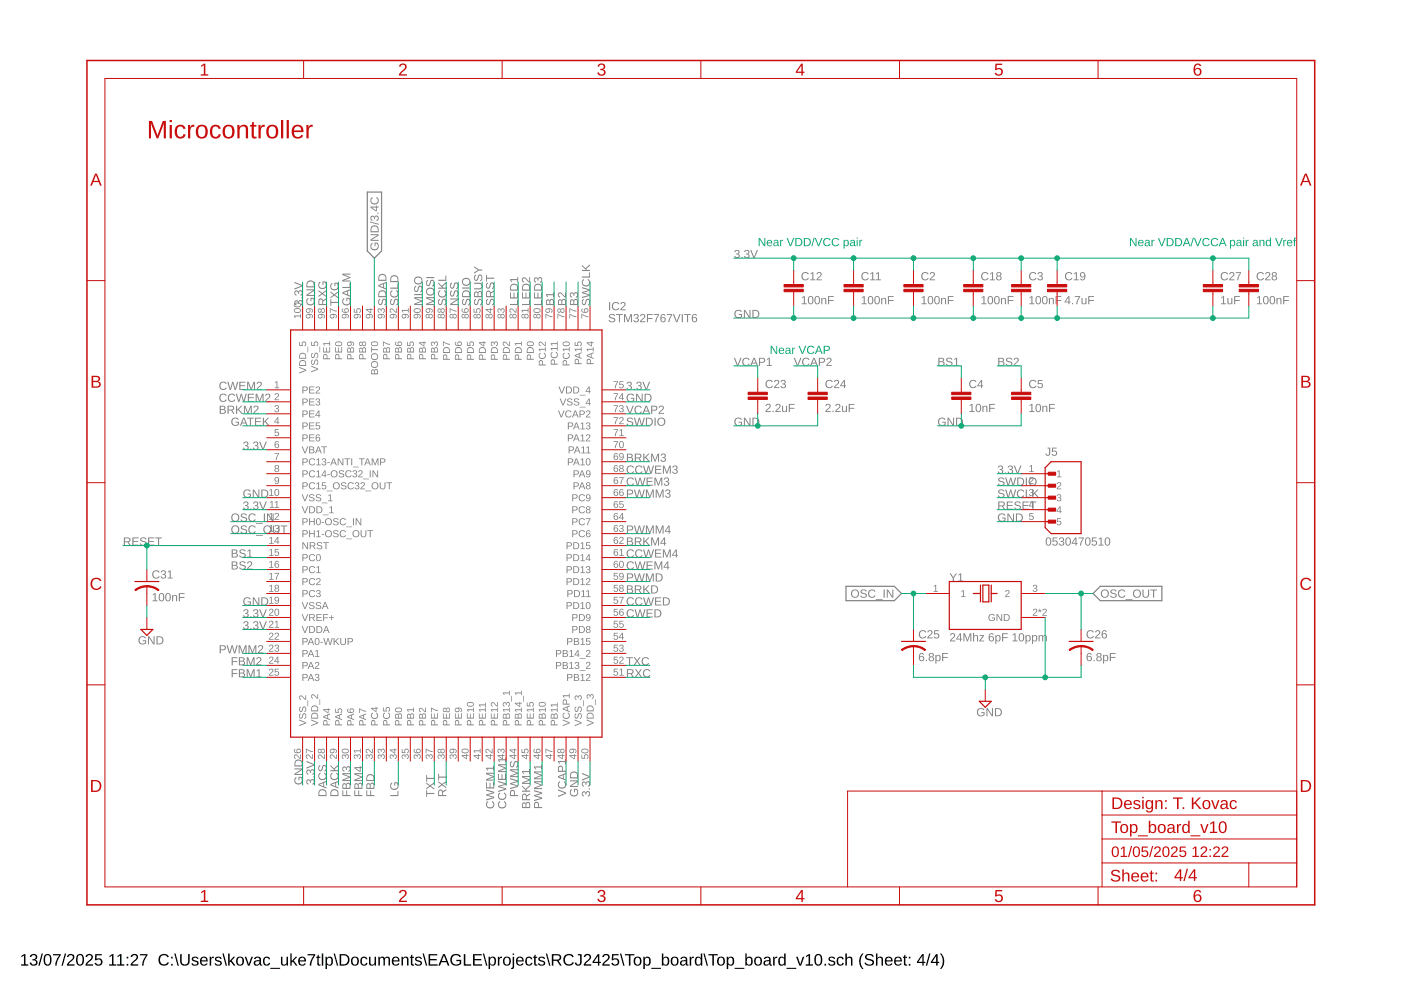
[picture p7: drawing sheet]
<svg xmlns="http://www.w3.org/2000/svg" width="297mm" height="210mm" viewBox="0 0 297 210" stroke-linecap="round" stroke-linejoin="round" font-family="sans-serif">
<path d="M4.5 202.7l.6-.4h.3v2.2h.6v.2h-1.5v-.2h.6v-1.9l-.6 .4zM6.6 202.4a.71 .71 0 0 1 1 0 .71 .71 0 0 1 0 1l-.2 .1a.69 .69 0 0 1 .5 .9 .69 .69 0 0 1-1 .3l-.6-.4v-.2h.3a.49 .49 0 0 0 .7 .4 .49 .49 0 0 0 .2-.8l-.6-.1v-.2a.47 .47 0 0 0 .7-.3 .47 .47 0 0 0-.4-.6 .47 .47 0 0 0-.6 .4h-.3zM8.8 202.2h.3l-.7 2.6h-.3zM9.6 202.4a.91 .91 0 0 1 1.1 .1 .91 .91 0 0 1 .2 1 .89 .89 0 0 1-.3 1.1 .89 .89 0 0 1-1.1-.2l-.2-.5v-.8zM9.8 202.6a1.65 1.65 0 0 0 .1 1.9h.2a1.12 1.12 0 0 0 .5-1.6l-.3-.4zM11.3 202.3h1.6l-.7 1.6-.2 .8h-.3a3.8 3.8 0 0 1 .9-2.1h-1.3zM13.7 202.2h.3l-.7 2.6h-.3zM14.5 202.4a.79 .79 0 0 1 1.2 .2 .79 .79 0 0 1-.5 1.1l-.7 .8h1.3v.2h-1.6l.1-.4 .5-.6a.72 .72 0 0 0 .4-1.2l-.5 .1-.2 .3h-.3zM16.5 202.4a.91 .91 0 0 1 1.1 .1 .91 .91 0 0 1 .2 1 .89 .89 0 0 1-.3 1.1 .89 .89 0 0 1-1.2-.2l-.2-.5v-.8zM16.7 202.6a1.65 1.65 0 0 0 .1 1.9h.2a1.12 1.12 0 0 0 .4-1.6l-.3-.4zM18.4 202.4a.79 .79 0 0 1 1.2 .2 .79 .79 0 0 1-.4 1.1l-.7 .8h1.2v.2h-1.6l.1-.4 .5-.6a.72 .72 0 0 0 .4-1.2l-.5 .1-.1 .3h-.4zM20.2 202.3h1.4v.3h-1.1l-.1 .7a.83 .83 0 0 1 1.2 .2 .83 .83 0 0 1-.1 1.1 .83 .83 0 0 1-1.2 0l-.2-.4 .3-.1a.55 .55 0 0 0 .8 .3 .55 .55 0 0 0 .1-.9 .55 .55 0 0 0-.9 .1h-.3zM23.2 202.7l.6-.4h.3v2.2h.6v.2h-1.6v-.2h.7v-1.9l-.6 .4zM24.9 202.7l.6-.4h.3v2.2h.6v.2h-1.6v-.2h.7v-1.9l-.6 .4zM26.9 202.9h.3v.3h-.3zM26.9 204.4h.3v.3h-.3zM28 202.4a.79 .79 0 0 1 1.2 .2 .79 .79 0 0 1-.5 1.1l-.7 .8h1.3v.2h-1.6l.1-.4 .5-.6a.72 .72 0 0 0 .4-1.2l-.5 .1-.2 .3h-.3zM29.7 202.3h1.6l-.7 1.6-.2 .8h-.3a3.8 3.8 0 0 1 .9-2.1h-1.3zM33.9 202.6a1.21 1.21 0 0 1 1.9 .3l-.3 .1a.9 .9 0 0 0-1.3-.3 .9 .9 0 0 0-.2 1.3 .84 .84 0 0 0 .8 .5 .84 .84 0 0 0 .8-.5l.2 .1a1.25 1.25 0 0 1-1.8 .4 1.25 1.25 0 0 1-.1-1.9zM36.3 202.9h.3v.3h-.3zM36.3 204.4h.3v.3h-.3zM36.9 202.2h.3l.7 2.6h-.3zM38.2 202.3h.3v1.5a.68 .68 0 0 0 .7 .7 .68 .68 0 0 0 .7-.7v-1.5h.3v1.5a1.01 1.01 0 0 1-1 1 1.01 1.01 0 0 1-1-1zM40.8 203a.85 .85 0 0 1 1.3 .3h-.3a.39 .39 0 0 0-.5-.3 .39 .39 0 0 0-.3 .5l.2 .1a.67 .67 0 0 1 .7 .2 .67 .67 0 0 1 .1 .7 .91 .91 0 0 1-1.4-.2l.3-.1a.45 .45 0 0 0 .5 .4 .45 .45 0 0 0 .3-.5l-.1-.1a.82 .82 0 0 1-.9-.8zM42.6 203.1a.85 .85 0 0 1 1-.2 .85 .85 0 0 1 .5 1h-1.4a.54 .54 0 0 0 .4 .6 .54 .54 0 0 0 .6-.3l.3 .1a.92 .92 0 0 1-1.3 .3 .92 .92 0 0 1-.2-1.3zM42.9 203.2l-.2 .4h1l-.3-.5zM44.4 202.9h.3l.1 .3 .1-.3 .4-.1v.3h-.3l-.2 .3v1.3h-.3zM45.7 203a.85 .85 0 0 1 1.3 .3h-.3a.39 .39 0 0 0-.5-.3 .39 .39 0 0 0-.2 .5l.2 .1a.67 .67 0 0 1 .6 .2 .67 .67 0 0 1 .1 .7 .91 .91 0 0 1-1.4-.2l.3-.1a.45 .45 0 0 0 .5 .4 .45 .45 0 0 0 .4-.5l-.1-.1a.82 .82 0 0 1-1-.8zM47.2 202.2h.2l.7 2.6h-.2zM48.4 202.2h.3v1.6l.8-.9h.4l-.8 .8 .8 1h-.4l-.6-.8-.2 .2v.6h-.3zM50.3 203.1a.94 .94 0 0 1 1.4 .5 .94 .94 0 0 1-1.1 1.1l-.3-.2-.2-.4zM50.6 203.1a.86 .86 0 0 0 .3 1.4 .79 .79 0 0 0 .5-.7 .79 .79 0 0 0-.5-.7zM51.9 202.9h.3l.5 1.6 .6-1.6h.3l-.7 1.8h-.3zM54.1 202.9a.74 .74 0 0 1 .8-.1 .74 .74 0 0 1 .4 .7v.9l.3 .1v.2h-.4l-.2-.3a.63 .63 0 0 1-.8 .4 .63 .63 0 0 1-.4-.8 .63 .63 0 0 1 .8-.4h.4a.42 .42 0 0 0-.3-.5 .42 .42 0 0 0-.5 .3l-.3-.1zM54.2 203.9a.41 .41 0 0 0 .2 .7 .41 .41 0 0 0 .5-.4l.1-.4zM56 203.1a.76 .76 0 0 1 1.3 .3h-.3a.48 .48 0 0 0-.7-.3 .48 .48 0 0 0-.2 .7 .48 .48 0 0 0 .2 .7 .48 .48 0 0 0 .7-.4l.3 .1a.79 .79 0 0 1-1 .5 .79 .79 0 0 1-.5-.9zM57.3 205.2h2.1v.2h-2.1zM59.6 202.9h.3v1.1a.45 .45 0 0 0 .5 .5 .45 .45 0 0 0 .3-.6v-1h.4v1.8h-.3v-.3a.63 .63 0 0 1-.8 .3 .63 .63 0 0 1-.4-.6zM61.5 202.2h.4v1.6l.8-.9h.3l-.7 .8 .8 1h-.4l-.6-.8-.2 .2v.6h-.4zM63.4 203.1a.85 .85 0 0 1 1.1-.2 .85 .85 0 0 1 .4 1h-1.4a.54 .54 0 0 0 .4 .6 .54 .54 0 0 0 .7-.3l.2 .1a.92 .92 0 0 1-1.3 .3 .92 .92 0 0 1-.2-1.3zM63.7 203.2l-.1 .4h1l-.3-.5zM65.2 202.3h1.6l-.7 1.6-.1 .8h-.3a3.8 3.8 0 0 1 .8-2.1h-1.3zM67.4 202.4h.2v.5h.3v.2h-.3v1.2l.1 .2h.3v.2h-.6l-.1-.1v-1.5h-.2v-.2h.2zM68.2 202.2h.3v2.5h-.3zM69 202.9h.3v.3a.71 .71 0 0 1 .9-.3 .71 .71 0 0 1 .4 .9 .76 .76 0 0 1-1 .9l-.3-.3v1.1h-.3zM69.5 203.1a.84 .84 0 0 0 .3 1.4 .83 .83 0 0 0 0-1.4zM70.7 202.2h.3l.7 2.6h-.3zM72 202.3h.8a1.22 1.22 0 0 1 1.3 1.2 1.22 1.22 0 0 1-1.2 1.2h-.9zM72.3 202.6v1.9h.6a1 1 0 0 0 .8-1.3 1 1 0 0 0-1.4-.6zM74.6 203.1a.94 .94 0 0 1 1.5 .5 .94 .94 0 0 1-1.1 1.1l-.4-.2-.2-.4zM75 203.1a.86 .86 0 0 0 .2 1.4 .79 .79 0 0 0 .6-.7 .79 .79 0 0 0-.5-.7zM76.6 203.1a.76 .76 0 0 1 1.3 .3h-.3a.48 .48 0 0 0-.7-.3 .48 .48 0 0 0-.2 .7 .48 .48 0 0 0 .3 .7 .48 .48 0 0 0 .6-.4l.3 .1a.79 .79 0 0 1-.9 .5 .79 .79 0 0 1-.6-.9zM78.2 202.9h.3v1.1a.45 .45 0 0 0 .5 .5 .45 .45 0 0 0 .4-.6v-1h.3v1.8h-.3v-.3a.63 .63 0 0 1-.7 .3 .63 .63 0 0 1-.5-.6zM80.2 202.9h.3v.3a.58 .58 0 0 1 .5-.4 .58 .58 0 0 1 .6 .4 .58 .58 0 0 1 .7-.4 .58 .58 0 0 1 .4 .7v1.2h-.3v-1.4a.41 .41 0 0 0-.6-.2 .41 .41 0 0 0-.2 .5v1.1h-.3v-1.4a.41 .41 0 0 0-.6-.2 .41 .41 0 0 0-.2 .5v1.1h-.3zM83.3 203.1a.85 .85 0 0 1 1-.2 .85 .85 0 0 1 .4 1h-1.3a.54 .54 0 0 0 .3 .6 .54 .54 0 0 0 .7-.3l.3 .1a.92 .92 0 0 1-1.3 .3 .92 .92 0 0 1-.2-1.3zM83.5 203.2l-.1 .4h1l-.3-.5zM85.1 202.9h.3v.3a.63 .63 0 0 1 .7-.4 .63 .63 0 0 1 .5 .7v1.2h-.3v-1.2a.45 .45 0 0 0-.5-.5 .45 .45 0 0 0-.4 .6v1.1h-.3zM87.2 202.4h.2v.5h.4v.2h-.4v1.2l.1 .2h.3v.2h-.5l-.1-.1-.1-1.5h-.2v-.2h.2zM88.2 203a.85 .85 0 0 1 1.2 .3h-.2a.39 .39 0 0 0-.5-.3 .39 .39 0 0 0-.3 .5l.2 .1a.67 .67 0 0 1 .7 .2 .67 .67 0 0 1 .1 .7 .91 .91 0 0 1-1.5-.2l.3-.1a.45 .45 0 0 0 .5 .4 .45 .45 0 0 0 .4-.5l-.1-.1a.82 .82 0 0 1-1-.8zM89.6 202.2h.3l.7 2.6h-.3zM90.9 202.3h1.8v.3h-1.5v.7h1.4v.3h-1.4v.9h1.6v.2h-1.9zM93.9 202.3h.4l1 2.4h-.4l-.2-.7h-1.1l-.3 .7h-.4zM94.1 202.5l-.4 1.3h.9zM95.8 202.6a1.27 1.27 0 0 1 1.9 .2l-.3 .1a.93 .93 0 0 0-1.3-.2 .93 .93 0 0 0-.2 1.3 1.03 1.03 0 0 0 1.6 .2v-.4h-.8v-.3h1.1v.8a1.33 1.33 0 0 1-1.9 .2 1.33 1.33 0 0 1-.1-1.9zM98.3 202.3h.4v2.2h1.2v.2h-1.6zM100.3 202.3h1.8v.3h-1.5v.7h1.4v.3h-1.4v.9h1.6v.2h-1.9zM102.4 202.2h.2l.7 2.6h-.2zM103.6 202.9h.3v.3a.71 .71 0 0 1 .9-.3 .71 .71 0 0 1 .4 .9 .76 .76 0 0 1-1 .9l-.3-.3v1.1h-.3zM104.1 203.1a.84 .84 0 0 0 .3 1.4 .83 .83 0 0 0 0-1.4zM105.5 202.9h.3l.1 .3 .1-.3 .4-.1v.3h-.3l-.2 .3v1.3h-.3zM106.8 203.1a.94 .94 0 0 1 1.5 .5 .94 .94 0 0 1-1.1 1.1l-.4-.2-.1-.4zM107.2 203.1a.86 .86 0 0 0 .3 1.4 .79 .79 0 0 0 .5-.7 .79 .79 0 0 0-.5-.7zM108.7 202.2h.3v.3h-.3zM108.7 202.9h.3v2.1a.45 .45 0 0 1-.6 .4v-.2l.3-.1zM109.6 203.1a.85 .85 0 0 1 1-.2 .85 .85 0 0 1 .5 1h-1.4a.54 .54 0 0 0 .4 .6 .54 .54 0 0 0 .6-.3l.3 .1a.92 .92 0 0 1-1.3 .3 .92 .92 0 0 1-.2-1.3zM109.9 203.2l-.2 .4h1l-.3-.5zM111.6 203.1a.76 .76 0 0 1 1.3 .3h-.3a.48 .48 0 0 0-.7-.3 .48 .48 0 0 0-.2 .7 .48 .48 0 0 0 .2 .7 .48 .48 0 0 0 .7-.4l.3 .1a.79 .79 0 0 1-1 .5 .79 .79 0 0 1-.5-.9zM113.3 202.4h.3v.5h.3v.2h-.3v1.2l.1 .2h.2v.2h-.5l-.1-.1-.1-1.5h-.2v-.2h.3zM114.3 203a.85 .85 0 0 1 1.3 .3h-.3a.39 .39 0 0 0-.5-.3 .39 .39 0 0 0-.3 .5l.2 .1a.67 .67 0 0 1 .7 .2 .67 .67 0 0 1 .1 .7 .91 .91 0 0 1-1.4-.2l.2-.1a.45 .45 0 0 0 .6 .4 .45 .45 0 0 0 .3-.5l-.1-.1a.82 .82 0 0 1-1-.8zM115.7 202.2h.3l.7 2.6h-.3zM117 202.3h1.1a.7 .7 0 0 1 .9 .5 .7 .7 0 0 1-.6 .9l.7 1h-.4l-.6-1h-.8v1h-.3zM117.3 202.6v.9h.8a.46 .46 0 0 0 .6-.5 .46 .46 0 0 0-.6-.4zM119.8 202.6a1.21 1.21 0 0 1 1.9 .3l-.4 .1a.9 .9 0 0 0-1.3-.3 .9 .9 0 0 0-.1 1.3 .84 .84 0 0 0 .8 .5 .84 .84 0 0 0 .7-.5l.3 .1a1.25 1.25 0 0 1-1.9 .4 1.25 1.25 0 0 1 0-1.9zM122.5 202.3h.8v1.7a.73 .73 0 0 1-.6 .8 .73 .73 0 0 1-.8-.7h.3a.4 .4 0 0 0 .4 .4 .4 .4 0 0 0 .4-.5v-1.4h-.5zM124 202.4a.79 .79 0 0 1 1.3 .2 .79 .79 0 0 1-.5 1.1l-.7 .8h1.3v.2h-1.6l.1-.4 .5-.6a.72 .72 0 0 0 .4-1.2l-.6 .1-.1 .3h-.3zM126.7 202.3h.4v1.6h.3v.3h-.3v.5h-.3v-.5h-1.2v-.3zM126.8 202.6l-.9 1.3h.9zM127.9 202.4a.79 .79 0 0 1 1.3 .2 .79 .79 0 0 1-.5 1.1l-.7 .8h1.3v.2h-1.6l.1-.4 .5-.6a.72 .72 0 0 0 .4-1.2l-.5 .1-.2 .3h-.3zM129.8 202.3h1.4v.3h-1.1l-.1 .7a.83 .83 0 0 1 1.1 .2 .83 .83 0 0 1-.1 1.1 .83 .83 0 0 1-1.1 0l-.3-.4 .3-.1a.55 .55 0 0 0 .8 .3 .55 .55 0 0 0 .1-.9 .55 .55 0 0 0-.8 .1h-.3zM131.4 202.2h.3l.7 2.6h-.3zM132.5 202.3h2v.3h-.8v2.1h-.4v-2.1h-.8zM134.5 203.1a.94 .94 0 0 1 1.5 .5 .94 .94 0 0 1-1.1 1.1l-.4-.2-.1-.4zM134.9 203.1a.86 .86 0 0 0 .3 1.4 .79 .79 0 0 0 .5-.7 .79 .79 0 0 0-.5-.7zM136.4 202.9h.3v.3a.71 .71 0 0 1 .9-.3 .71 .71 0 0 1 .4 .9 .76 .76 0 0 1-1 .9l-.3-.3v1.1h-.3zM136.9 203.1a.84 .84 0 0 0 .3 1.4 .83 .83 0 0 0 0-1.4zM138.1 205.2h2v.2h-2zM140.3 202.2h.3v1a.71 .71 0 0 1 .9-.3 .71 .71 0 0 1 .4 .9 .76 .76 0 0 1-.9 .9l-.4-.3v.3h-.3zM140.9 203.1a.84 .84 0 0 0 .2 1.4 .83 .83 0 0 0 0-1.4zM142.4 203.1a.94 .94 0 0 1 1.5 .5 .94 .94 0 0 1-1.1 1.1l-.4-.2-.2-.4zM142.7 203.1a.86 .86 0 0 0 .3 1.4 .79 .79 0 0 0 .5-.7 .79 .79 0 0 0-.5-.7zM144.5 202.9a.74 .74 0 0 1 .8-.1 .74 .74 0 0 1 .4 .7v.9l.3 .1v.2h-.4l-.2-.3a.63 .63 0 0 1-.8 .4 .63 .63 0 0 1-.4-.8 .63 .63 0 0 1 .8-.4h.4a.42 .42 0 0 0-.3-.5 .42 .42 0 0 0-.5 .3l-.3-.1zM144.6 203.9a.41 .41 0 0 0 .1 .7 .41 .41 0 0 0 .6-.4l.1-.4zM146.2 202.9h.3v.3l.2-.3 .4-.1v.3h-.3l-.2 .3-.1 1.3h-.3zM147.5 203.1l.5-.3 .6 .3v-.9h.3v2.5h-.3v-.3a.71 .71 0 0 1-.9 .3 .71 .71 0 0 1-.4-.9zM147.7 203.2a.91 .91 0 0 0 .4 1.3 .79 .79 0 0 0 .5-.7 .79 .79 0 0 0-.5-.7zM149.1 202.2h.3l.7 2.6h-.3zM150.2 202.3h2v.3h-.8v2.1h-.4v-2.1h-.8zM152.2 203.1a.94 .94 0 0 1 1.5 .5 .94 .94 0 0 1-1.1 1.1l-.4-.2-.2-.4zM152.6 203.1a.86 .86 0 0 0 .2 1.4 .79 .79 0 0 0 .6-.7 .79 .79 0 0 0-.5-.7zM154.1 202.9h.3v.3a.71 .71 0 0 1 .9-.3 .71 .71 0 0 1 .4 .9 .76 .76 0 0 1-1 .9l-.3-.3v1.1h-.3zM154.6 203.1a.84 .84 0 0 0 .3 1.4 .83 .83 0 0 0 0-1.4zM155.8 205.2h2v.2h-2zM158 202.2h.3v1a.71 .71 0 0 1 .9-.3 .71 .71 0 0 1 .4 .9 .76 .76 0 0 1-.9 .9l-.4-.3v.3h-.3zM158.5 203.1a.84 .84 0 0 0 .3 1.4 .83 .83 0 0 0 0-1.4zM160.1 203.1a.94 .94 0 0 1 1.5 .5 .94 .94 0 0 1-1.1 1.1l-.4-.2-.2-.4zM160.4 203.1a.86 .86 0 0 0 .3 1.4 .79 .79 0 0 0 .5-.7 .79 .79 0 0 0-.5-.7zM162.2 202.9a.74 .74 0 0 1 .7-.1 .74 .74 0 0 1 .5 .7v.9l.3 .1v.2h-.4l-.2-.3a.63 .63 0 0 1-.8 .4 .63 .63 0 0 1-.4-.8 .63 .63 0 0 1 .8-.4h.4a.42 .42 0 0 0-.3-.5 .42 .42 0 0 0-.5 .3l-.4-.1zM162.3 203.9a.41 .41 0 0 0 .1 .7 .41 .41 0 0 0 .6-.4l.1-.4zM163.9 202.9h.3v.3l.2-.3 .4-.1v.3h-.3l-.2 .3-.1 1.3h-.3zM165.2 203.1l.5-.3 .6 .3v-.9h.3v2.5h-.3v-.3a.71 .71 0 0 1-.9 .3 .71 .71 0 0 1-.4-.9zM165.4 203.2a.91 .91 0 0 0 .4 1.3 .79 .79 0 0 0 .5-.7 .79 .79 0 0 0-.5-.7zM166.8 205.2h2v.2h-2zM168.8 202.9h.3l.6 1.6 .5-1.6h.3l-.7 1.8h-.3zM170.9 202.7l.6-.4h.3v2.2h.5v.2h-1.5v-.2h.6v-1.9l-.5 .4zM173 202.4a.91 .91 0 0 1 1.1 .1 .91 .91 0 0 1 .2 1 .89 .89 0 0 1-.3 1.1 .89 .89 0 0 1-1.1-.2l-.2-.5v-.8zM173.2 202.6a1.65 1.65 0 0 0 .1 1.9h.2a1.12 1.12 0 0 0 .5-1.6l-.3-.4zM174.8 204.3h.3v.4h-.3zM175.8 203a.85 .85 0 0 1 1.3 .3h-.3a.39 .39 0 0 0-.5-.3 .39 .39 0 0 0-.3 .5l.2 .1a.67 .67 0 0 1 .7 .2 .67 .67 0 0 1 .1 .7 .91 .91 0 0 1-1.4-.2l.2-.1a.45 .45 0 0 0 .6 .4 .45 .45 0 0 0 .3-.5l-.1-.1a.82 .82 0 0 1-.9-.8zM177.6 203.1a.76 .76 0 0 1 1.3 .3h-.3a.48 .48 0 0 0-.7-.3 .48 .48 0 0 0-.2 .7 .48 .48 0 0 0 .2 .7 .48 .48 0 0 0 .7-.4l.3 .1a.79 .79 0 0 1-.9 .5 .79 .79 0 0 1-.6-.9zM179.2 202.2h.4l-.1 1a.63 .63 0 0 1 .8-.4 .63 .63 0 0 1 .4 .7v1.2h-.3v-1.2a.45 .45 0 0 0-.5-.5 .45 .45 0 0 0-.3 .6v1.1h-.4zM182.8 202.2h.3a2.48 2.48 0 0 0 0 3.3 1.06 1.06 0 0 1-.9-1.1 2.47 2.47 0 0 1 .6-2.2zM183.5 202.6a1.11 1.11 0 0 1 1.8 .2l-.4 .1a.63 .63 0 0 0-.6-.4 .63 .63 0 0 0-.6 .5l.7 .3a.75 .75 0 0 1 .9 .8 .75 .75 0 0 1-1 .7 .89 .89 0 0 1-1-.7h.3a.73 .73 0 0 0 .7 .4 .73 .73 0 0 0 .7-.5l-.8-.4a.72 .72 0 0 1-.7-1zM185.7 202.2h.3v1a.63 .63 0 0 1 .7-.4 .63 .63 0 0 1 .5 .7v1.2h-.3v-1.2a.45 .45 0 0 0-.5-.5 .45 .45 0 0 0-.4 .6v1.1h-.3zM187.8 203.1a.85 .85 0 0 1 1-.2 .85 .85 0 0 1 .5 1h-1.4a.54 .54 0 0 0 .4 .6 .54 .54 0 0 0 .6-.3l.3 .1a.92 .92 0 0 1-1.3 .3 .92 .92 0 0 1-.2-1.3zM188.1 203.2l-.2 .4h1l-.3-.5zM189.8 203.1a.85 .85 0 0 1 1-.2 .85 .85 0 0 1 .4 1h-1.3a.54 .54 0 0 0 .3 .6 .54 .54 0 0 0 .7-.3l.3 .1a.92 .92 0 0 1-1.3 .3 .92 .92 0 0 1-.2-1.3zM190 203.2l-.1 .4h1l-.3-.5zM191.8 202.4h.2v.5h.3v.2h-.3v1.2l.1 .2h.2v.2h-.5l-.1-.1-.1-1.5h-.2v-.2h.3zM192.7 202.9h.3v.3h-.3zM192.7 204.4h.3v.3h-.3zM195.5 202.3h.3v1.6h.4v.3h-.4v.5h-.2v-.5h-1.2v-.3zM195.6 202.6l-.9 1.3h.9zM197 202.2h.3l-.7 2.6h-.3zM198.5 202.3h.3v1.6h.3v.3h-.3v.5h-.3v-.5h-1.1v-.3zM198.5 202.6l-.9 1.3h.9zM199.3 202.2a1.06 1.06 0 0 1 .8 1 2.47 2.47 0 0 1-.5 2.3h-.3a2.48 2.48 0 0 0 0-3.3z" fill="#000"/>
<g fill="#808080">
<path d="M58.3 81.1l.5-.3v1.3h.4v.2h-1v-.2h.4v-1.1l-.3 .3z"/>
<path d="M58.4 83.5a.5 .5 0 0 1 .7 .2 .5 .5 0 0 1-.4 .7l-.3 .3h.8v.1h-1l.5-.7a.3 .3 0 0 0 .2-.5 .3 .3 0 0 0-.5 .2l-.2-.1z"/>
<path d="M58.3 86a.43 .43 0 0 1 .7 0 .43 .43 0 0 1-.2 .6 .39 .39 0 0 1 .4 .5 .39 .39 0 0 1-.5 .3l-.5-.2v-.2h.2a.3 .3 0 0 0 .4 .3 .3 .3 0 0 0 .1-.5l-.4-.1v-.1a.29 .29 0 0 0 .4-.2 .29 .29 0 0 0-.2-.4 .29 .29 0 0 0-.3 .3h-.2z"/>
<path d="M58.3 91h.8v.2h-.7v.4a.5 .5 0 0 1 .7 .2 .5 .5 0 0 1-.3 .7 .5 .5 0 0 1-.6-.4l.5 .2a.34 .34 0 0 0 .3-.5 .34 .34 0 0 0-.6 0h-.2z"/>
<path d="M58.2 96.1h1l-.5 1.4h-.2v-.3l.5-1h-.8z"/>
<path d="M203.8 125.4l.5-.3v1.3h.4v.2h-.9v-.2h.4v-1.1l-.4 .2z"/>
<path d="M198 124.2l.5-.2v1.3h.3v.2h-.9v-.2h.4v-1.1l-.3 .2z"/>
<path d="M213.3 125.2a.5 .5 0 0 1 .7 .2 .5 .5 0 0 1-.4 .7l-.3 .3h.8v.2h-1l.5-.7a.3 .3 0 0 0 .2-.5 .3 .3 0 0 0-.5 .1h-.2z"/>
<path d="M219.1 124.1a.43 .43 0 0 1 .7 0 .43 .43 0 0 1-.2 .6 .39 .39 0 0 1 .3 .5 .39 .39 0 0 1-.4 .3l-.5-.2-.1-.2h.2a.3 .3 0 0 0 .4 .2 .3 .3 0 0 0 .2-.4l-.4-.1v-.2a.29 .29 0 0 0 .4-.1 .29 .29 0 0 0-.2-.4 .29 .29 0 0 0-.3 .3h-.2z"/>
<path d="M224.1 100l.6-.3v1.3h.3v.2h-.9v-.2h.4v-1.1l-.4 .2z"/>
<path d="M218.3 98.9l.5-.3v1.3h.4v.2h-1v-.2h.4v-1.1l-.3 .2z"/>
<path d="M224.2 102.4a.5 .5 0 0 1 .8 .2 .5 .5 0 0 1-.5 .7l-.2 .3h.7v.1h-1l.6-.7a.3 .3 0 0 0 .2-.5 .3 .3 0 0 0-.6 .1h-.1z"/>
<path d="M218.3 101.2a.5 .5 0 0 1 .8 .3 .5 .5 0 0 1-.4 .6l-.3 .4h.8v.1h-1l.5-.7a.3 .3 0 0 0 .2-.5 .3 .3 0 0 0-.5 .1h-.2z"/>
<path d="M224.2 104.9a.43 .43 0 0 1 .7 0 .43 .43 0 0 1-.2 .6 .39 .39 0 0 1 .3 .5 .39 .39 0 0 1-.5 .3l-.4-.2-.1-.2h.2a.3 .3 0 0 0 .4 .2 .3 .3 0 0 0 .1-.4l-.3-.1v-.2a.29 .29 0 0 0 .4-.1 .29 .29 0 0 0-.2-.4 .29 .29 0 0 0-.4 .3h-.2z"/>
<path d="M218.3 103.8a.43 .43 0 0 1 .7-.1 .43 .43 0 0 1-.2 .7 .39 .39 0 0 1 .4 .5 .39 .39 0 0 1-.5 .3l-.5-.2v-.2h.2a.3 .3 0 0 0 .4 .2 .3 .3 0 0 0 .1-.4l-.4-.1v-.2a.29 .29 0 0 0 .4-.1 .29 .29 0 0 0-.2-.4 .29 .29 0 0 0-.3 .3h-.2z"/>
<path d="M224.1 109.9h.9v.1h-.7v.5a.5 .5 0 0 1 .7 .2 .5 .5 0 0 1-.3 .7 .5 .5 0 0 1-.7-.4l.5 .2a.34 .34 0 0 0 .3-.5 .34 .34 0 0 0-.6 0h-.1z"/>
<path d="M218.3 108.8h.8v.1h-.7v.5a.5 .5 0 0 1 .7 .2 .5 .5 0 0 1-.3 .7 .5 .5 0 0 1-.6-.4l.5 .2a.34 .34 0 0 0 .3-.5 .34 .34 0 0 0-.6 0h-.2z"/>
<path d="M129.3 66.7a.8 .8 0 0 1 1.1 .3h-.2a.4 .4 0 0 0-.5-.3 .4 .4 0 0 0-.3 .5l.2 .1a.57 .57 0 0 1 .7 .2 .57 .57 0 0 1-.2 .8h-.4a.63 .63 0 0 1-.7-.4h.2a.46 .46 0 0 0 .6 .3 .46 .46 0 0 0 .3-.5l-.4-.2a.49 .49 0 0 1-.5-.2 .49 .49 0 0 1 .1-.6zM130.6 66.6h1.4v.2h-.5v1.5h-.3v-1.5h-.6zM132.3 66.6h.3l.5 1.5 .6-1.5h.3v1.7h-.2v-1.5l-.6 1.5h-.1l-.6-1.5v1.5h-.2zM134.5 66.7a.5 .5 0 0 1 .8 0 .5 .5 0 0 1-.2 .7 .51 .51 0 0 1 .2 .8 .51 .51 0 0 1-.8 0l-.2-.3h.2a.35 .35 0 0 0 .5 .3 .35 .35 0 0 0 .1-.6l-.4-.1v-.2a.33 .33 0 0 0 .5-.1 .33 .33 0 0 0-.3-.5 .33 .33 0 0 0-.4 .3h-.2zM135.9 66.7a.55 .55 0 0 1 .8 .1 .55 .55 0 0 1-.3 .8l-.5 .5h.9v.2h-1.1l.1-.3 .4-.5a.37 .37 0 0 0 .4-.5 .37 .37 0 0 0-.6-.1l-.3 .1zM137.2 66.6h1.2v.2h-1v.6h1v.2h-1v.7h-.2zM138.6 66.6h1.1l-.4 1.1-.1 .6h-.3l.1-.4 .5-1.1h-.9zM140.3 66.7l.1-.1a.5 .5 0 0 1 .7 .3l-.2 .1-.1-.2a.47 .47 0 0 0-.5 .1 .47 .47 0 0 0-.1 .5 .55 .55 0 0 1 .9 .1 .55 .55 0 0 1-.3 .8 .55 .55 0 0 1-.7-.3l-.1-.8zM140.2 67.7a.37 .37 0 0 0 .7 0 .37 .37 0 0 0-.7 0zM141.4 66.6h1.1l-.5 1.1-.1 .6h-.2l.1-.4 .5-1.1h-.9zM142.7 66.6h.2l.6 1.5 .6-1.5h.2l-.7 1.7h-.2zM144.5 66.6h.3v1.7h-.3zM145.1 66.6h1.4v.2h-.6v1.5h-.2v-1.5h-.6zM146.9 66.7l.2-.1a.5 .5 0 0 1 .7 .3l-.2 .1-.1-.2a.47 .47 0 0 0-.5 .1 .47 .47 0 0 0-.1 .5 .55 .55 0 0 1 .8 .1 .55 .55 0 0 1-.2 .8 .55 .55 0 0 1-.8-.3v-.8zM146.9 67.7a.37 .37 0 0 0 .7 0 .37 .37 0 0 0-.7 0z"/>
<path d="M201.6 134.4a.55 .55 0 0 1 .8 .1 .55 .55 0 0 1-.3 .8l-.4 .5h.8v.2h-1.1l.1-.3 .4-.5a.37 .37 0 0 0 .4-.5 .37 .37 0 0 0-.6-.1l-.3 .1zM203.5 134.3h.2v1.1h.3v.2h-.3v.4h-.2v-.4h-.8zM203.5 134.5l-.6 .9h.6zM204.3 134.3h.3l.5 1.4 .5-1.4h.3v1.7h-.2v-1.5l-.5 1.5h-.2l-.5-1.5v1.5h-.2zM206.3 134.2h.2v.7a.44 .44 0 0 1 .5-.2 .44 .44 0 0 1 .4 .4v.9h-.3v-.8a.32 .32 0 0 0-.3-.4 .32 .32 0 0 0-.3 .4v.8h-.2zM207.7 134.7h.9l-.7 1.1h.8v.2h-1.1l.8-1.2h-.7zM209.9 134.4l.1-.1a.5 .5 0 0 1 .7 .3h-.2l-.1-.1a.47 .47 0 0 0-.5 .1 .47 .47 0 0 0-.1 .5 .55 .55 0 0 1 .9 .1 .55 .55 0 0 1-.3 .8 .55 .55 0 0 1-.7-.4l-.1-.7zM209.8 135.4a.37 .37 0 0 0 .7 0 .37 .37 0 0 0-.7 0zM211 134.7h.2v.2a.5 .5 0 0 1 .7-.2 .5 .5 0 0 1 .2 .6 .53 .53 0 0 1-.6 .7l-.3-.2 .1 .7h-.3zM211.4 134.9a.49 .49 0 0 0-.2 .6 .49 .49 0 0 0 .6 .2v-.8zM212.5 134.3h1.2v.2h-1v.6h.9v.2h-.9v.7h-.2zM214.7 134.5l.6-.2v1.5h.4v.2h-1v-.2h.4v-1.3l-.4 .3zM216.2 134.3a.64 .64 0 0 1 .8 .1 .64 .64 0 0 1 .2 .7 .64 .64 0 0 1-.6 .9 .64 .64 0 0 1-.6-.9zM216.4 134.5a.97 .97 0 0 0 .2 1.3 .86 .86 0 0 0 0-1.4zM217.4 134.7h.2v.2a.5 .5 0 0 1 .7-.2 .5 .5 0 0 1 .2 .6 .53 .53 0 0 1-.6 .7l-.3-.2v.7h-.2zM217.8 134.9a.49 .49 0 0 0-.2 .6 .49 .49 0 0 0 .6 .2v-.8zM218.8 134.7h.2v.2a.5 .5 0 0 1 .7-.2 .5 .5 0 0 1 .2 .6 .53 .53 0 0 1-.6 .7l-.3-.2v.7h-.2zM219.2 134.9a.49 .49 0 0 0-.2 .6 .49 .49 0 0 0 .6 .2v-.8zM220.2 134.7h.2v.2a.41 .41 0 0 1 .4-.3 .41 .41 0 0 1 .4 .3 .41 .41 0 0 1 .4-.2 .41 .41 0 0 1 .3 .4v.9h-.2v-1l-.2-.2-.3 .3v.9h-.2v-1l-.4-.2-.2 .3v.9h-.2z"/>
<path d="M195.1 138.5h.1a.5 .5 0 0 1 .7 .3h-.2l-.1-.1a.47 .47 0 0 0-.5 .1 .47 .47 0 0 0-.1 .5 .55 .55 0 0 1 .9 .1 .55 .55 0 0 1-.3 .8 .55 .55 0 0 1-.7-.4l-.1-.7zM195 139.6a.37 .37 0 0 0 .7 0 .37 .37 0 0 0-.7 0zM196.3 139.9h.2v.3h-.2zM197.1 138.6a.51 .51 0 0 1 .7-.1 .51 .51 0 0 1 0 .7l-.1 .1a.5 .5 0 0 1 .1 .7 .5 .5 0 0 1-.7 0 .5 .5 0 0 1 .1-.7l-.3-.3zM197.1 138.9a.35 .35 0 0 0 .7 0 .35 .35 0 0 0-.7 0zM197.1 139.7a.36 .36 0 0 0 .7 0 .36 .36 0 0 0-.7 0zM198.3 138.9h.2v.2a.5 .5 0 0 1 .7-.2 .5 .5 0 0 1 .2 .6 .53 .53 0 0 1-.6 .7l-.3-.2v.7h-.2zM198.7 139.1a.49 .49 0 0 0-.2 .6 .49 .49 0 0 0 .6 .2v-.8zM199.7 138.5h1.3v.2h-1v.6h.9v.2h-.9v.7h-.3z"/>
<path d="M230.6 138.5h.2a.5 .5 0 0 1 .7 .3h-.2l-.1-.1a.47 .47 0 0 0-.5 .1 .47 .47 0 0 0-.1 .5 .55 .55 0 0 1 .8 .1 .55 .55 0 0 1-.2 .8 .55 .55 0 0 1-.8-.4v-.7zM230.6 139.6a.37 .37 0 0 0 .7 0 .37 .37 0 0 0-.7 0zM231.9 139.9h.2v.3h-.2zM232.6 138.6a.51 .51 0 0 1 .7-.1 .51 .51 0 0 1 .1 .7l-.1 .1a.5 .5 0 0 1 .1 .7 .5 .5 0 0 1-.8 0 .5 .5 0 0 1 .2-.7l-.3-.3zM232.7 138.9a.32 .32 0 0 0 .6 0 .32 .32 0 0 0-.6 0zM232.7 139.7a.36 .36 0 0 0 .7 0 .36 .36 0 0 0-.7 0zM233.9 138.9h.2v.2a.5 .5 0 0 1 .6-.2 .5 .5 0 0 1 .3 .6 .53 .53 0 0 1-.7 .7l-.2-.2v.7h-.2zM234.2 139.1a.49 .49 0 0 0-.1 .6 .49 .49 0 0 0 .6 .2v-.8zM235.3 138.5h1.2v.2h-1v.6h1v.2h-1v.7h-.2z"/>
<path d="M32.4 126l.6-.2v1.5h.4v.2h-1.1v-.2h.5v-1.3l-.4 .3zM33.9 125.8a.64 .64 0 0 1 .7 .1 .64 .64 0 0 1 .2 .7 .64 .64 0 0 1-.6 .9 .64 .64 0 0 1-.6-.9zM34.1 126a.97 .97 0 0 0 .1 1.3 .86 .86 0 0 0 0-1.4zM35.3 125.8a.64 .64 0 0 1 .7 .1 .64 .64 0 0 1 .2 .7 .64 .64 0 0 1-.6 .9 .64 .64 0 0 1-.6-.9zM35.5 126a.97 .97 0 0 0 .1 1.3 .86 .86 0 0 0 0-1.4zM36.5 126.2h.2v.2a.44 .44 0 0 1 .5-.2 .44 .44 0 0 1 .3 .4v.9h-.2v-.9a.32 .32 0 0 0-.3-.3 .32 .32 0 0 0-.3 .4v.8h-.2zM37.9 125.8h1.2v.2h-1v.6h1v.2h-1v.7h-.2z"/>
<path d="M29.6 135.1a.9 .9 0 0 1 1.3 .2l-.2 .1a.68 .68 0 0 0-.9-.1 .68 .68 0 0 0-.1 1 .68 .68 0 0 0 1 0l.1-.3h-.5v-.2h.7v.6a.94 .94 0 0 1-1.4 .1 .94 .94 0 0 1 0-1.4zM31.4 134.9h.2l1 1.5v-1.5h.2v1.7h-.3l-.9-1.4v1.4h-.2zM33.2 134.9h.5a.86 .86 0 0 1 1 .8 .86 .86 0 0 1-.9 .9h-.6zM33.4 135.1v1.3a.73 .73 0 0 0 1-.6 .73 .73 0 0 0-1-.7z"/>
<path d="M207.3 150.3a.9 .9 0 0 1 1.4 .2l-.2 .1a.68 .68 0 0 0-1 0 .68 .68 0 0 0 0 .9 .68 .68 0 0 0 .9 .1l.1-.4h-.5v-.2h.8v.6a.94 .94 0 0 1-1.4 .1 .94 .94 0 0 1-.1-1.4zM209.1 150.1h.3l.9 1.5v-1.5h.2v1.8h-.2l-1-1.5 .1 1.5h-.3zM210.9 150.1h.6a.86 .86 0 0 1 .9 .9 .86 .86 0 0 1-.8 .9h-.7zM211.2 150.3v1.4a.73 .73 0 0 0 1-.7 .73 .73 0 0 0-1-.7z"/>
<path d="M170 63.1l.6-.3v1.5h.5v.2h-1.1v-.2h.4v-1.3l-.4 .3zM171.5 62.9a.64 .64 0 0 1 .8 0 .64 .64 0 0 1 .2 .7 .64 .64 0 0 1-.6 .9 .64 .64 0 0 1-.6-.9zM171.7 63a.97 .97 0 0 0 .2 1.4 .86 .86 0 0 0 0-1.5zM172.9 62.9a.64 .64 0 0 1 .8 0 .64 .64 0 0 1 .2 .7 .64 .64 0 0 1-.6 .9 .64 .64 0 0 1-.6-.9zM173.1 63a.97 .97 0 0 0 .2 1.4 .86 .86 0 0 0 0-1.5zM174.1 63.2h.2v.2a.44 .44 0 0 1 .6-.2 .44 .44 0 0 1 .3 .4v.9h-.2v-.8a.32 .32 0 0 0-.4-.4 .32 .32 0 0 0-.2 .4v.8h-.3zM175.6 62.8h1.2v.2h-1v.6h.9v.2h-.9v.7h-.2z"/>
<path d="M162.5 85.7a.55 .55 0 0 1 .8 .2 .55 .55 0 0 1-.3 .8l-.5 .5h.9v.2h-1.1l.1-.3 .4-.5a.37 .37 0 0 0 .4-.5 .37 .37 0 0 0-.6-.1l-.3 .1zM163.8 87.1h.2v.3h-.2zM164.6 85.7a.55 .55 0 0 1 .8 .2 .55 .55 0 0 1-.3 .8l-.5 .5h.9v.2h-1.1l.1-.3 .4-.5a.37 .37 0 0 0 .4-.5 .37 .37 0 0 0-.6-.1l-.3 .1zM165.8 86h.2v.9a.32 .32 0 0 0 .4 .3 .32 .32 0 0 0 .2-.4v-.8h.3v1.4h-.2v-.3a.44 .44 0 0 1-.6 .3 .44 .44 0 0 1-.3-.5zM167.2 85.6h1.3v.2h-1v.7h.9v.2h-.9v.7h-.3z"/>
<path d="M175.2 85.7a.55 .55 0 0 1 .8 .2 .55 .55 0 0 1-.3 .8l-.5 .5h.9v.2h-1.1l.1-.3 .4-.5a.37 .37 0 0 0 .4-.5 .37 .37 0 0 0-.6-.1l-.3 .1zM176.5 87.1h.2v.3h-.2zM177.3 85.7a.55 .55 0 0 1 .8 .2 .55 .55 0 0 1-.3 .8l-.5 .5h.9v.2h-1.1l.1-.3 .4-.5a.37 .37 0 0 0 .4-.5 .37 .37 0 0 0-.7-.1l-.2 .1zM178.5 86h.2v.9a.32 .32 0 0 0 .4 .3 .32 .32 0 0 0 .2-.4v-.8h.3v1.4h-.2v-.3a.44 .44 0 0 1-.6 .3 .44 .44 0 0 1-.3-.5zM179.9 85.6h1.3v.2h-1v.7h.9v.2h-.9v.7h-.3z"/>
<path d="M258.9 63.1l.6-.3v1.5h.4v.2h-1v-.2h.4v-1.3l-.4 .3zM260.2 63.2h.2v.8a.32 .32 0 0 0 .4 .4 .32 .32 0 0 0 .3-.4v-.8h.2v1.3h-.2v-.2a.44 .44 0 0 1-.5 .2 .44 .44 0 0 1-.4-.4zM261.7 62.8h1.2v.2h-1v.6h1v.2h-1v.7h-.2z"/>
<path d="M266.5 63.1l.6-.3v1.5h.5v.2h-1.1v-.2h.4v-1.3l-.4 .3zM268 62.9a.64 .64 0 0 1 .8 0 .64 .64 0 0 1 .2 .7 .64 .64 0 0 1-.6 .9 .64 .64 0 0 1-.6-.9zM268.2 63a.97 .97 0 0 0 .2 1.4 .86 .86 0 0 0 0-1.5zM269.4 62.9a.64 .64 0 0 1 .8 0 .64 .64 0 0 1 .2 .7 .64 .64 0 0 1-.6 .9 .64 .64 0 0 1-.6-.9zM269.6 63a.97 .97 0 0 0 .2 1.4 .86 .86 0 0 0 0-1.5zM270.6 63.2h.2v.2a.44 .44 0 0 1 .6-.2 .44 .44 0 0 1 .3 .4v.9h-.2v-.8a.32 .32 0 0 0-.4-.4 .32 .32 0 0 0-.2 .4v.8h-.3zM272.1 62.8h1.2v.2h-1v.6h.9v.2h-.9v.7h-.2z"/>
<path d="M182.7 63.1l.6-.3v1.5h.5v.2h-1.1v-.2h.4v-1.3l-.4 .3zM184.2 62.9a.64 .64 0 0 1 .8 0 .64 .64 0 0 1 .2 .7 .64 .64 0 0 1-.6 .9 .64 .64 0 0 1-.6-.9zM184.4 63a.97 .97 0 0 0 .2 1.4 .86 .86 0 0 0 0-1.5zM185.6 62.9a.64 .64 0 0 1 .8 0 .64 .64 0 0 1 .2 .7 .64 .64 0 0 1-.6 .9 .64 .64 0 0 1-.6-.9zM185.8 63a.97 .97 0 0 0 .2 1.4 .86 .86 0 0 0 0-1.5zM186.8 63.2h.2v.2a.44 .44 0 0 1 .6-.2 .44 .44 0 0 1 .3 .4v.9h-.2v-.8a.32 .32 0 0 0-.4-.4 .32 .32 0 0 0-.2 .4v.8h-.3zM188.3 62.8h1.2v.2h-1v.6h.9v.2h-.9v.7h-.2z"/>
<path d="M195.4 63.1l.6-.3v1.5h.5v.2h-1.1v-.2h.4v-1.3l-.4 .3zM196.9 62.9a.64 .64 0 0 1 .8 0 .64 .64 0 0 1 .2 .7 .64 .64 0 0 1-.6 .9 .64 .64 0 0 1-.6-.9zM197.1 63a.97 .97 0 0 0 .2 1.4 .86 .86 0 0 0 0-1.5zM198.3 62.9a.64 .64 0 0 1 .8 0 .64 .64 0 0 1 .2 .7 .64 .64 0 0 1-.6 .9 .64 .64 0 0 1-.6-.9zM198.5 63a.97 .97 0 0 0 .2 1.4 .86 .86 0 0 0 0-1.5zM199.5 63.2h.2v.2a.44 .44 0 0 1 .5-.2 .44 .44 0 0 1 .4 .4v.9h-.2v-.8a.32 .32 0 0 0-.4-.4 .32 .32 0 0 0-.3 .4v.8h-.2zM201 62.8h1.2v.2h-1v.6h.9v.2h-.9v.7h-.2z"/>
<path d="M208.1 63.1l.6-.3v1.5h.5v.2h-1.1v-.2h.4v-1.3l-.4 .3zM209.6 62.9a.64 .64 0 0 1 .8 0 .64 .64 0 0 1 .2 .7 .64 .64 0 0 1-.6 .9 .64 .64 0 0 1-.6-.9zM209.8 63a.97 .97 0 0 0 .2 1.4 .86 .86 0 0 0 0-1.5zM211 62.9a.64 .64 0 0 1 .8 0 .64 .64 0 0 1 .2 .7 .64 .64 0 0 1-.6 .9 .64 .64 0 0 1-.6-.9zM211.2 63a.97 .97 0 0 0 .2 1.4 .86 .86 0 0 0 0-1.5zM212.2 63.2h.2v.2a.44 .44 0 0 1 .5-.2 .44 .44 0 0 1 .4 .4v.9h-.2v-.8a.32 .32 0 0 0-.4-.4 .32 .32 0 0 0-.3 .4v.8h-.2zM213.6 62.8h1.3v.2h-1v.6h.9v.2h-.9v.7h-.3z"/>
<path d="M226.5 62.8h.2v1.1h.3v.2h-.3v.4h-.2v-.4h-.8zM226.5 63l-.6 .9h.6zM227.3 64.2h.2v.3h-.2zM227.9 62.8h1.1l-.5 1.1-.1 .6h-.2l.1-.4 .5-1.1h-.9zM229.3 63.2h.2v.8a.32 .32 0 0 0 .4 .4 .32 .32 0 0 0 .2-.4v-.8h.3v1.3h-.2l-.1-.2a.44 .44 0 0 1-.5 .2 .44 .44 0 0 1-.3-.4zM230.7 62.8h1.3v.2h-1v.6h.9v.2h-.9v.7h-.3z"/>
<path d="M218.3 63.1l.6-.3v1.5h.4v.2h-1.1v-.2h.5v-1.3l-.4 .3zM219.8 62.9a.64 .64 0 0 1 .7 0 .64 .64 0 0 1 .2 .7 .64 .64 0 0 1-.6 .9 .64 .64 0 0 1-.6-.9zM220 63a.97 .97 0 0 0 .1 1.4 .86 .86 0 0 0 0-1.5zM221.2 62.9a.64 .64 0 0 1 .7 0 .64 .64 0 0 1 .2 .7 .64 .64 0 0 1-.6 .9 .64 .64 0 0 1-.6-.9zM221.3 63a.97 .97 0 0 0 .2 1.4 .86 .86 0 0 0 0-1.5zM222.4 63.2h.2v.2a.44 .44 0 0 1 .5-.2 .44 .44 0 0 1 .3 .4v.9h-.2v-.8a.32 .32 0 0 0-.3-.4 .32 .32 0 0 0-.3 .4v.8h-.2zM223.8 62.8h1.2v.2h-1v.6h1v.2h-1v.7h-.2z"/>
<path d="M222 114a.64 .64 0 0 1 .7 .1 .64 .64 0 0 1 .2 .7 .64 .64 0 0 1-.6 .9 .64 .64 0 0 1-.6-.9zM222.1 114.1a.97 .97 0 0 0 .2 1.4 .86 .86 0 0 0 0-1.4zM223.2 114h1v.1h-.8v.6a.59 .59 0 0 1 .8 .2 .59 .59 0 0 1-.4 .9 .59 .59 0 0 1-.7-.5h.2a.38 .38 0 0 0 .6 .1 .38 .38 0 0 0 0-.6 .38 .38 0 0 0-.5 .1h-.3zM224.7 114a.5 .5 0 0 1 .8 0 .5 .5 0 0 1-.2 .8 .51 .51 0 0 1 .2 .8 .51 .51 0 0 1-.8 0l-.2-.4h.2a.35 .35 0 0 0 .5 .3 .35 .35 0 0 0 .1-.5l-.4-.1v-.2a.33 .33 0 0 0 .5-.2 .33 .33 0 0 0-.3-.4 .33 .33 0 0 0-.4 .3h-.2zM226.1 114a.64 .64 0 0 1 .8 .1 .64 .64 0 0 1 .2 .7 .64 .64 0 0 1-.6 .9 .64 .64 0 0 1-.6-.9zM226.3 114.1a.97 .97 0 0 0 .2 1.4 .86 .86 0 0 0 0-1.4zM228 114h.2v1.1h.3v.2h-.3v.4h-.2v-.4h-.8zM228 114.2l-.6 .9h.6zM228.7 114h1.1l-.5 1.1-.1 .6h-.2l.1-.5 .5-1.1h-.9zM230.3 114a.64 .64 0 0 1 .7 .1 .64 .64 0 0 1 .2 .7 .64 .64 0 0 1-.6 .9 .64 .64 0 0 1-.6-.9zM230.5 114.1a.97 .97 0 0 0 .1 1.4 .86 .86 0 0 0 0-1.4zM231.5 114h1v.1h-.8v.6a.59 .59 0 0 1 .8 .2 .59 .59 0 0 1-.3 .9 .59 .59 0 0 1-.8-.5h.2a.38 .38 0 0 0 .6 .1 .38 .38 0 0 0 .1-.6 .38 .38 0 0 0-.6 .1h-.2zM233 114.2l.6-.2v1.5h.4v.2h-1.1v-.2h.4v-1.3l-.3 .2zM234.5 114a.64 .64 0 0 1 .7 .1 .64 .64 0 0 1 .2 .7 .64 .64 0 0 1-.6 .9 .64 .64 0 0 1-.6-.9zM234.6 114.1a.97 .97 0 0 0 .2 1.4 .86 .86 0 0 0 0-1.4z"/>
<path d="M205.6 85.9l.6-.3v1.6h.4v.2h-1.1v-.2h.5v-1.3l-.4 .2zM207.1 85.7a.64 .64 0 0 1 .7 .1 .64 .64 0 0 1 .2 .7 .64 .64 0 0 1-.6 .9 .64 .64 0 0 1-.6-.9zM207.3 85.8a.97 .97 0 0 0 .1 1.4 .86 .86 0 0 0 0-1.4zM208.3 86h.2v.3a.44 .44 0 0 1 .5-.3 .44 .44 0 0 1 .4 .5v.9h-.3v-.9a.32 .32 0 0 0-.3-.3 .32 .32 0 0 0-.3 .4v.8h-.2zM209.7 85.6h1.2v.2h-.9v.7h.9v.2h-.9v.7h-.3z"/>
<path d="M218.3 85.9l.6-.3v1.6h.4v.2h-1.1v-.2h.5v-1.3l-.4 .2zM219.8 85.7a.64 .64 0 0 1 .7 .1 .64 .64 0 0 1 .2 .7 .64 .64 0 0 1-.6 .9 .64 .64 0 0 1-.6-.9zM220 85.8a.97 .97 0 0 0 .1 1.4 .86 .86 0 0 0 0-1.4zM221 86h.2v.3a.44 .44 0 0 1 .5-.3 .44 .44 0 0 1 .4 .5v.9h-.3v-.9a.32 .32 0 0 0-.3-.3 .32 .32 0 0 0-.3 .4v.8h-.2zM222.4 85.6h1.2v.2h-.9v.7h.9v.2h-.9v.7h-.3z"/>
<path d="M64.1 82h.6a.45 .45 0 0 1 .6 .4 .45 .45 0 0 1-.5 .5h-.5v.5h-.2zM64.3 82.1v.6l.7-.1-.1-.5zM65.5 82h1.2v.1h-1v.5h.9v.1h-.9v.6h1v.1h-1.2zM67.1 82a.5 .5 0 0 1 .7 .3 .5 .5 0 0 1-.4 .6l-.3 .4h.8v.1h-1l.5-.7a.3 .3 0 0 0 .2-.5 .3 .3 0 0 0-.5 .1h-.2z"/>
<path d="M64.1 84.5h.6a.45 .45 0 0 1 .6 .4 .45 .45 0 0 1-.5 .5h-.5v.6h-.2zM64.3 84.7v.5l.7-.1-.1-.4zM65.5 84.5h1.2v.2h-1v.4h.9v.2h-.9v.5h1v.2h-1.2zM67.1 84.6a.43 .43 0 0 1 .6-.1 .43 .43 0 0 1-.2 .7 .39 .39 0 0 1 .4 .5 .39 .39 0 0 1-.5 .3l-.5-.2v-.2h.2a.3 .3 0 0 0 .4 .2 .3 .3 0 0 0 .1-.4l-.4-.1v-.2a.29 .29 0 0 0 .4-.1 .29 .29 0 0 0-.2-.4 .29 .29 0 0 0-.3 .3h-.2z"/>
<path d="M64.1 87h.6a.45 .45 0 0 1 .6 .5 .45 .45 0 0 1-.5 .4h-.5v.6h-.2zM64.3 87.2v.6l.7-.2-.1-.4zM65.5 87h1.2v.2h-1v.5h.9v.1h-.9v.5h1v.2h-1.2zM67.5 87h.2v1h.2v.2h-.2v.3h-.2v-.3h-.7zM67.5 87.2l-.5 .8h.5z"/>
<path d="M64.1 89.6h.6a.45 .45 0 0 1 .6 .4 .45 .45 0 0 1-.5 .5h-.5v.5h-.2zM64.3 89.7v.6l.7-.1-.1-.4zM65.5 89.6h1.2v.1h-1v.5h.9v.2h-.9v.5h1v.1h-1.2zM67 89.6h.8v.1h-.7v.5a.5 .5 0 0 1 .7 .2 .5 .5 0 0 1-.3 .7 .5 .5 0 0 1-.6-.4l.5 .2a.34 .34 0 0 0 .3-.5 .34 .34 0 0 0-.6 0h-.2z"/>
<path d="M58.8 88.5h.2v.9h.2v.2h-.2v.3h-.2v-.3h-.7zM58.8 88.7l-.5 .7h.5z"/>
<path d="M64.1 92.1h.6a.45 .45 0 0 1 .6 .5 .45 .45 0 0 1-.5 .4h-.5v.6h-.2zM64.3 92.3v.6l.7-.2-.1-.4zM65.5 92.1h1.2v.2h-1v.4h.9v.2h-.9v.5h1v.2h-1.2zM67.1 92.2l.5-.1 .3 .3-.6-.1-.2 .5a.47 .47 0 0 1 .7 .1 .47 .47 0 0 1-.2 .7 .47 .47 0 0 1-.6-.3l-.1-.7zM67.1 93.1a.31 .31 0 0 0 .6 0 .31 .31 0 0 0-.6 0z"/>
<path d="M64 94.7h.2l.5 1.2 .5-1.2h.2l-.6 1.4h-.2zM65.5 94.7l1 .1 .1 .3-.3 .2 .4 .3-.2 .4-1 .1zM65.7 94.8v.5l.7-.2-.1-.2zM65.7 95.4v.6l.8-.2-.2-.3zM67.4 94.7h.2l.6 1.4h-.2l-.2-.4h-.6l-.2 .4h-.2zM67.5 94.8l-.3 .7h.6zM68.1 94.7h1.2v.1h-.5v1.3h-.2v-1.3h-.5z"/>
<path d="M58.4 93.6l.5-.1 .2 .3-.5-.1-.2 .5a.47 .47 0 0 1 .7 .1 .47 .47 0 0 1-.2 .7 .47 .47 0 0 1-.6-.3l-.1-.6zM58.4 94.5a.31 .31 0 0 0 .6 0 .31 .31 0 0 0-.6 0z"/>
<path d="M64.1 97.2h.6a.45 .45 0 0 1 .6 .4 .45 .45 0 0 1-.5 .5h-.5v.6h-.2zM64.3 97.3v.6l.7-.1-.1-.4zM65.7 97.4l.7-.2 .4 .3-.2 .1a.54 .54 0 0 0-.8 0 .54 .54 0 0 0 .1 .8 .54 .54 0 0 0 .8-.2l.1 .1a.75 .75 0 0 1-1.1 .2 .75 .75 0 0 1 0-1.1zM67.1 97.4l.5-.2v1.3h.4v.2h-.9v-.2h.4v-1.1l-.4 .2zM68.4 97.3a.43 .43 0 0 1 .7-.1 .43 .43 0 0 1-.3 .7 .39 .39 0 0 1 .4 .5 .39 .39 0 0 1-.5 .3l-.5-.2v-.2h.2a.3 .3 0 0 0 .4 .2 .3 .3 0 0 0 .1-.4l-.4-.1v-.2a.29 .29 0 0 0 .4-.1 .29 .29 0 0 0-.2-.4 .29 .29 0 0 0-.3 .3h-.2zM69.4 98h.5v.2h-.5zM70.6 97.2h.2l.6 1.5h-.2l-.1-.5h-.7l-.2 .5h-.2zM70.7 97.3l-.3 .8h.6zM71.6 97.2h.2l.8 1.3v-1.3h.2v1.5h-.2l-.8-1.3v1.3h-.2zM73 97.2h1.2v.2h-.5v1.3h-.2v-1.3h-.5zM74.5 97.2h.2v1.5h-.2zM74.8 98.9h1.3v.2h-1.3zM76.1 97.2h1.2v.2h-.5v1.3h-.2v-1.3h-.5zM77.8 97.2h.2l.6 1.5h-.2l-.1-.5h-.7l-.2 .5h-.2zM77.9 97.3l-.3 .8h.6zM78.8 97.2h.3l.4 1.2 .5-1.2h.2v1.5h-.1v-1.3l-.5 1.3h-.1l-.5-1.3v1.3h-.2zM80.6 97.2h.6a.45 .45 0 0 1 .5 .4 .45 .45 0 0 1-.5 .5h-.4v.6h-.2zM80.8 97.3v.6l.7-.1-.1-.4z"/>
<path d="M64.1 99.7h.6a.45 .45 0 0 1 .6 .5 .45 .45 0 0 1-.5 .4h-.5v.6h-.2zM64.3 99.9v.6l.7-.2-.1-.4zM65.7 99.9l.7-.2 .4 .4h-.2a.54 .54 0 0 0-.8 0 .54 .54 0 0 0 .1 .8 .54 .54 0 0 0 .8-.1h.1a.75 .75 0 0 1-1.1 .3 .75 .75 0 0 1 0-1.2zM67.1 100l.5-.3v1.3h.4v.2h-.9v-.2h.4v-1.1l-.4 .2zM68.8 99.7h.2v1h.2v.2h-.2v.3h-.2v-.3h-.6zM68.8 99.9l-.5 .8h.5zM69.4 100.5h.5v.2h-.5zM70 100.5a.8 .8 0 0 1 1.6 0 .8 .8 0 0 1-1.6 0zM70.2 100.5a.6 .6 0 0 0 1.2 0 .6 .6 0 0 0-1.2 0zM72 99.8l.6-.1 .4 .3-.2 .1a.34 .34 0 0 0-.5-.3 .34 .34 0 0 0-.2 .4 .71 .71 0 0 1 .9 .8l-.4 .2a.64 .64 0 0 1-.8-.4h.2a.39 .39 0 0 0 .4 .3 .39 .39 0 0 0 .3-.5l-.5-.1a.38 .38 0 0 1-.3-.3 .38 .38 0 0 1 .1-.4zM73.4 99.9l.7-.2 .4 .4h-.1a.54 .54 0 0 0-.9 0 .54 .54 0 0 0 .1 .8 .54 .54 0 0 0 .8-.1h.2a.75 .75 0 0 1-1.2 .3 .75 .75 0 0 1 0-1.2zM74.9 99.8a.43 .43 0 0 1 .7 0 .43 .43 0 0 1-.2 .6 .39 .39 0 0 1 .3 .5 .39 .39 0 0 1-.5 .3l-.4-.2-.1-.2h.2a.3 .3 0 0 0 .4 .3 .3 .3 0 0 0 .1-.5l-.3-.1v-.1a.29 .29 0 0 0 .4-.2 .29 .29 0 0 0-.2-.4 .29 .29 0 0 0-.4 .3h-.2zM76.1 99.8a.5 .5 0 0 1 .8 .2 .5 .5 0 0 1-.5 .7l-.3 .3h.8v.2h-1l.6-.7a.3 .3 0 0 0 .1-.5 .3 .3 0 0 0-.5 .1h-.2zM77 101.5h1.2v.1h-1.2zM78.4 99.7h.2v1.5h-.2zM79 99.7h.2l.8 1.3v-1.3h.2v1.5h-.3l-.8-1.3v1.3h-.1z"/>
<path d="M58.3 98.7a.43 .43 0 0 1 .7-.1 .43 .43 0 0 1-.1 .7 .42 .42 0 0 1 .1 .7 .42 .42 0 0 1-.6-.1 .42 .42 0 0 1 .1-.6l-.3-.2zM58.4 99a.3 .3 0 0 0 .6 0 .3 .3 0 0 0-.6 0zM58.4 99.7a.31 .31 0 0 0 .6 0 .31 .31 0 0 0-.6 0z"/>
<path d="M64.1 102.3h.6a.45 .45 0 0 1 .6 .4 .45 .45 0 0 1-.5 .5h-.5v.5h-.2zM64.3 102.4v.6l.7-.1-.1-.4zM65.7 102.4l.7-.1 .4 .3-.2 .1a.54 .54 0 0 0-.8-.1 .54 .54 0 0 0 .1 .8 .54 .54 0 0 0 .8-.1l.1 .1a.75 .75 0 0 1-1.1 .2 .75 .75 0 0 1 0-1.2zM67.1 102.5l.5-.2v1.3h.4v.1h-.9v-.1h.4v-1.2l-.4 .3zM68.3 102.3h.8v.1h-.6l-.1 .5a.5 .5 0 0 1 .7 .2 .5 .5 0 0 1-.3 .7 .5 .5 0 0 1-.6-.4l.5 .2a.34 .34 0 0 0 .3-.5 .34 .34 0 0 0-.6 0h-.2zM69.3 104h1.2v.2h-1.2zM70.5 103a.76 .76 0 0 1 1.5 0 .76 .76 0 0 1-1.5 0zM70.7 103a.57 .57 0 0 0 1.1 0 .57 .57 0 0 0-1.1 0zM72.5 102.3h.6l.3 .3h-.2a.34 .34 0 0 0-.4-.2 .34 .34 0 0 0-.2 .4 .71 .71 0 0 1 .8 .7l-.4 .2a.64 .64 0 0 1-.8-.3l.2-.1a.39 .39 0 0 0 .5 .4 .39 .39 0 0 0 .3-.5l-.5-.2a.38 .38 0 0 1-.4-.2 .38 .38 0 0 1 .2-.5zM73.9 102.4l.7-.1 .4 .3-.2 .1a.54 .54 0 0 0-.8-.1 .54 .54 0 0 0 .1 .8 .54 .54 0 0 0 .8-.1l.1 .1a.75 .75 0 0 1-1.1 .2 .75 .75 0 0 1 0-1.2zM75.4 102.3a.43 .43 0 0 1 .7 0 .43 .43 0 0 1-.2 .7 .39 .39 0 0 1 .3 .5 .39 .39 0 0 1-.5 .3l-.5-.3v-.1l.2-.1a.3 .3 0 0 0 .4 .3 .3 .3 0 0 0 .1-.5h-.4v-.2a.29 .29 0 0 0 .5-.1 .29 .29 0 0 0-.2-.4 .29 .29 0 0 0-.4 .2h-.2zM76.6 102.4a.5 .5 0 0 1 .7 .2 .5 .5 0 0 1-.4 .7l-.3 .3h.8v.1h-1l.5-.7a.3 .3 0 0 0 .2-.5 .3 .3 0 0 0-.5 .1h-.2zM77.5 104h1.2v.2h-1.2zM78.7 103a.76 .76 0 0 1 1.5 0 .76 .76 0 0 1-1.5 0zM78.9 103a.57 .57 0 0 0 1.1 0 .57 .57 0 0 0-1.1 0zM80.5 102.3h.2v.9a.41 .41 0 0 0 .4 .4 .41 .41 0 0 0 .4-.4v-.9h.2v.9a.61 .61 0 0 1-.6 .6 .61 .61 0 0 1-.6-.6zM81.9 102.3h1.2v.1h-.5v1.3h-.2v-1.3h-.5z"/>
<path d="M58.3 101.3a.6 .6 0 0 1 .8 0 .6 .6 0 0 1 .1 .8 .49 .49 0 0 1-.4 .5 .49 .49 0 0 1-.6-.3l.6 .2 .2-.6a.47 .47 0 0 1-.7 .1 .47 .47 0 0 1 0-.7zM58.3 101.6a.35 .35 0 0 0 .7 0 .35 .35 0 0 0-.7 0z"/>
<path d="M64 104.8h.2l.5 1.3 .5-1.3h.2l-.6 1.5h-.2zM65.7 104.9l.6-.1 .4 .3-.2 .1a.34 .34 0 0 0-.4-.3 .34 .34 0 0 0-.3 .4 .71 .71 0 0 1 .9 .8l-.4 .2a.64 .64 0 0 1-.8-.4h.2a.39 .39 0 0 0 .4 .3 .39 .39 0 0 0 .3-.5l-.5-.1a.38 .38 0 0 1-.3-.3 .38 .38 0 0 1 .1-.4zM67.1 104.9l.6-.1 .4 .3-.2 .1a.34 .34 0 0 0-.4-.3 .34 .34 0 0 0-.3 .4 .71 .71 0 0 1 .9 .8l-.4 .2a.64 .64 0 0 1-.8-.4h.2a.39 .39 0 0 0 .5 .3 .39 .39 0 0 0 .3-.5l-.6-.1a.38 .38 0 0 1-.3-.3 .38 .38 0 0 1 .1-.4zM68.2 106.6h1.2v.1h-1.2zM69.6 105l.5-.2v1.3h.4v.2h-.9v-.2h.3v-1.1l-.3 .2z"/>
<path d="M57.1 103.9l.5-.2v1.3h.4v.2h-.9v-.2h.3v-1.1l-.3 .2zM58.4 103.8a.61 .61 0 0 1 .7 .1 .61 .61 0 0 1 .1 .8 .53 .53 0 0 1-.7 .5 .53 .53 0 0 1-.3-.8zM58.5 103.9a.83 .83 0 0 0 .2 1.1 .73 .73 0 0 0 0-1.2z"/>
<path d="M64 107.3h.2l.5 1.3 .5-1.3h.2l-.6 1.5h-.2zM65.5 107.3h.5a.74 .74 0 0 1 .8 .8 .74 .74 0 0 1-.7 .7h-.6zM65.7 107.5v1.2a.62 .62 0 0 0 .9-.6 .62 .62 0 0 0-.9-.6zM67.1 107.3h.5a.74 .74 0 0 1 .8 .8 .74 .74 0 0 1-.8 .7h-.5zM67.3 107.5v1.2a.62 .62 0 0 0 .9-.6 .62 .62 0 0 0-.9-.6zM68.4 109.1h1.3v.1h-1.3zM69.9 107.6l.5-.3v1.4h.3v.1h-.9v-.1h.4v-1.2l-.3 .3z"/>
<path d="M57.3 106.5l.5-.3v1.3h.3v.2h-.9v-.2h.4v-1.1l-.3 .2zM58.3 106.5l.5-.3v1.3h.4v.2h-1v-.2h.4v-1.1l-.3 .2z"/>
<path d="M64.1 109.9h.6a.45 .45 0 0 1 .6 .4 .45 .45 0 0 1-.5 .5h-.5v.6h-.2zM64.3 110v.6l.7-.1-.1-.4zM65.5 109.9h.2v.6h.8v-.6h.2v1.5h-.2v-.7h-.8v.7h-.2zM67.2 109.9a.61 .61 0 0 1 .8 .2 .61 .61 0 0 1 0 .7 .53 .53 0 0 1-.6 .6 .53 .53 0 0 1-.4-.8zM67.4 110.1a.83 .83 0 0 0 .1 1.1 .73 .73 0 0 0 0-1.2zM68.2 110.7h.5v.2h-.5zM68.9 110.6a.76 .76 0 0 1 1.5 0 .76 .76 0 0 1-1.5 0zM69 110.6a.6 .6 0 0 0 1.2 0 .6 .6 0 0 0-1.2 0zM70.8 110l.6-.1 .4 .3h-.2a.34 .34 0 0 0-.4-.2 .34 .34 0 0 0-.3 .4 .71 .71 0 0 1 .9 .7l-.4 .3a.64 .64 0 0 1-.8-.4h.2a.39 .39 0 0 0 .4 .3 .39 .39 0 0 0 .3-.5l-.5-.2a.38 .38 0 0 1-.3-.2 .38 .38 0 0 1 .1-.4zM72.2 110.1l.7-.2 .5 .3-.2 .1a.54 .54 0 0 0-.8-.1 .54 .54 0 0 0 0 .9 .54 .54 0 0 0 .8-.2l.2 .1a.75 .75 0 0 1-1.2 .2 .75 .75 0 0 1 0-1.1zM73.4 111.6h1.3v.2h-1.3zM74.8 109.9h.2v1.5h-.2zM75.4 109.9h.2l.8 1.2v-1.2h.2v1.5h-.2l-.8-1.3v1.3h-.2z"/>
<path d="M57.1 109l.5-.2v1.3h.4v.1h-.9v-.1h.3v-1.2l-.3 .3zM58.4 108.9a.5 .5 0 0 1 .7 .2 .5 .5 0 0 1-.4 .7l-.3 .3h.8v.1h-1l.5-.7a.3 .3 0 0 0 .2-.5 .3 .3 0 0 0-.5 .2l-.2-.1z"/>
<path d="M64.1 112.4h.6a.45 .45 0 0 1 .6 .5 .45 .45 0 0 1-.5 .4h-.5v.6h-.2zM64.3 112.6v.6l.7-.2-.1-.4zM65.5 112.4h.2v.6h.8v-.6h.2v1.5h-.2v-.7h-.8v.7h-.2zM67.1 112.7l.5-.3v1.3h.4v.2h-.9v-.2h.4v-1.1l-.4 .2zM68.2 113.2h.5v.2h-.5zM68.9 113.2a.76 .76 0 0 1 1.5 0 .76 .76 0 0 1-1.5 0zM69 113.2a.6 .6 0 0 0 1.2 0 .6 .6 0 0 0-1.2 0zM70.8 112.5l.6-.1 .4 .3-.2 .1a.34 .34 0 0 0-.4-.3 .34 .34 0 0 0-.3 .4 .71 .71 0 0 1 .9 .8l-.4 .2a.64 .64 0 0 1-.8-.4h.2a.39 .39 0 0 0 .4 .3 .39 .39 0 0 0 .3-.5l-.5-.1a.38 .38 0 0 1-.3-.3 .38 .38 0 0 1 .1-.4zM72.2 112.6l.7-.2 .5 .4h-.2a.54 .54 0 0 0-.8 0 .54 .54 0 0 0 0 .8 .54 .54 0 0 0 .8-.2l.2 .1a.75 .75 0 0 1-1.2 .3 .75 .75 0 0 1 0-1.2zM73.4 114.2h1.3v.1h-1.3zM74.7 113.2a.76 .76 0 0 1 1.5 0 .76 .76 0 0 1-1.5 0zM74.8 113.2a.6 .6 0 0 0 1.2 0 .6 .6 0 0 0-1.2 0zM76.5 112.4h.2v.9a.41 .41 0 0 0 .4 .5 .41 .41 0 0 0 .4-.5v-.9h.2v.9a.61 .61 0 0 1-.6 .6 .61 .61 0 0 1-.6-.5zM77.9 112.4h1.2v.2h-.5v1.3h-.2v-1.3h-.5z"/>
<path d="M57.1 111.5l.5-.2v1.3h.4v.2h-.9v-.2h.3v-1.1l-.3 .2zM58.3 111.4a.43 .43 0 0 1 .7 0 .43 .43 0 0 1-.2 .6 .39 .39 0 0 1 .4 .5 .39 .39 0 0 1-.5 .3l-.5-.2v-.2h.2a.3 .3 0 0 0 .4 .2 .3 .3 0 0 0 .1-.4l-.4-.1v-.2a.29 .29 0 0 0 .4-.1 .29 .29 0 0 0-.2-.4 .29 .29 0 0 0-.3 .3h-.2z"/>
<path d="M64.1 115h.3l.7 1.2v-1.2h.2v1.4h-.2l-.8-1.2v1.2h-.2zM65.7 115h.7a.43 .43 0 0 1 .5 .3 .43 .43 0 0 1-.4 .5l.4 .6h-.2l-.4-.6h-.4v.6h-.2zM65.9 115.1v.6h.4a.28 .28 0 0 0 .4-.3 .28 .28 0 0 0-.4-.3zM67.3 115h.7l.3 .3h-.2a.34 .34 0 0 0-.4-.2 .34 .34 0 0 0-.2 .4 .71 .71 0 0 1 .8 .7l-.4 .2a.64 .64 0 0 1-.8-.3l.2-.1a.39 .39 0 0 0 .5 .3 .39 .39 0 0 0 .3-.4l-.5-.2a.38 .38 0 0 1-.4-.2 .38 .38 0 0 1 .1-.5zM68.5 115h1.2v.1h-.5v1.3h-.2v-1.3h-.5z"/>
<path d="M57.1 114.1l.5-.3v1.4h.4v.1h-.9v-.1h.3v-1.2l-.3 .3zM58.8 113.8h.2v1h.2v.2h-.2v.3h-.2v-.3h-.7zM58.8 114.1l-.5 .7h.5z"/>
<path d="M64.1 117.5h.6a.45 .45 0 0 1 .6 .4 .45 .45 0 0 1-.5 .5h-.5v.6h-.2zM64.3 117.7v.5l.7-.1-.1-.4zM65.7 117.7l.7-.2 .4 .3-.2 .1a.54 .54 0 0 0-.8 0 .54 .54 0 0 0 .1 .8 .54 .54 0 0 0 .8-.2l.1 .1a.75 .75 0 0 1-1.1 .2 .75 .75 0 0 1 0-1.1zM67.2 117.6a.61 .61 0 0 1 .8 .1 .61 .61 0 0 1 0 .8 .53 .53 0 0 1-.6 .5 .53 .53 0 0 1-.4-.8zM67.4 117.7a.83 .83 0 0 0 .1 1.1 .73 .73 0 0 0 0-1.2z"/>
<path d="M57.1 116.6l.5-.2v1.3h.4v.2h-.9v-.2h.3v-1.1l-.3 .2zM58.3 116.4h.8v.1h-.7v.5a.5 .5 0 0 1 .7 .2 .5 .5 0 0 1-.3 .7 .5 .5 0 0 1-.6-.4l.5 .2a.34 .34 0 0 0 .3-.5 .34 .34 0 0 0-.6 0h-.2z"/>
<path d="M64.1 120h.6a.45 .45 0 0 1 .6 .5 .45 .45 0 0 1-.5 .4h-.5v.6h-.2zM64.3 120.2v.6l.7-.1-.1-.5zM65.7 120.2l.7-.2 .4 .4h-.2a.54 .54 0 0 0-.8 0 .54 .54 0 0 0 .1 .8 .54 .54 0 0 0 .8-.1h.1a.75 .75 0 0 1-1.1 .3 .75 .75 0 0 1 0-1.2zM67.1 120.3l.5-.3v1.4h.4v.1h-.9v-.1h.4v-1.2l-.4 .3z"/>
<path d="M57.1 119.2l.5-.3v1.3h.4v.2h-.9v-.2h.3v-1.1l-.3 .2zM58.4 119l.5-.1 .2 .3-.5-.1-.2 .5a.47 .47 0 0 1 .7 .1 .47 .47 0 0 1-.2 .7 .47 .47 0 0 1-.6-.3l-.1-.6zM58.4 119.9a.31 .31 0 0 0 .6 0 .31 .31 0 0 0-.6 0z"/>
<path d="M64.1 122.6h.6a.45 .45 0 0 1 .6 .4 .45 .45 0 0 1-.5 .5h-.5v.6h-.2zM64.3 122.7v.6l.7-.1-.1-.4zM65.7 122.8l.7-.2 .4 .3-.2 .1a.54 .54 0 0 0-.8-.1 .54 .54 0 0 0 .1 .9 .54 .54 0 0 0 .8-.2l.1 .1a.75 .75 0 0 1-1.1 .2 .75 .75 0 0 1 0-1.1zM67.2 122.7a.5 .5 0 0 1 .8 .2 .5 .5 0 0 1-.5 .7l-.3 .3h.8v.2h-1l.6-.8a.3 .3 0 0 0 .1-.5 .3 .3 0 0 0-.5 .2l-.2-.1z"/>
<path d="M57.1 121.7l.5-.2v1.3h.4v.1h-.9v-.1h.3v-1.2l-.3 .3zM58.2 121.5h1l-.5 1.4h-.2v-.4l.5-.9h-.8z"/>
<path d="M64.1 125.1h.6a.45 .45 0 0 1 .6 .5 .45 .45 0 0 1-.5 .4h-.5v.6h-.2zM64.3 125.3v.6l.7-.2-.1-.4zM65.7 125.3l.7-.2 .4 .4h-.2a.54 .54 0 0 0-.8 0 .54 .54 0 0 0 .1 .8 .54 .54 0 0 0 .8-.2l.1 .1a.75 .75 0 0 1-1.1 .3 .75 .75 0 0 1 0-1.2zM67.2 125.2a.43 .43 0 0 1 .7 0 .43 .43 0 0 1-.2 .6 .39 .39 0 0 1 .3 .5 .39 .39 0 0 1-.5 .3l-.5-.2v-.2h.2a.3 .3 0 0 0 .4 .3 .3 .3 0 0 0 .1-.5l-.4-.1v-.1a.29 .29 0 0 0 .5-.2 .29 .29 0 0 0-.2-.4 .29 .29 0 0 0-.4 .3h-.2z"/>
<path d="M57.1 124.2l.5-.2v1.3h.4v.2h-.9v-.2h.3v-1.1l-.3 .2zM58.3 124.1a.43 .43 0 0 1 .7-.1 .43 .43 0 0 1-.1 .7 .42 .42 0 0 1 .1 .6 .42 .42 0 0 1-.6 0 .42 .42 0 0 1 .1-.6l-.3-.2zM58.4 124.4a.3 .3 0 0 0 .6 0 .3 .3 0 0 0-.6 0zM58.4 125.1a.31 .31 0 0 0 .6 0 .31 .31 0 0 0-.6 0z"/>
<path d="M64 127.7h.2l.5 1.3 .5-1.3h.2l-.6 1.4h-.2zM65.7 127.7h.6l.4 .3h-.2a.34 .34 0 0 0-.4-.2 .34 .34 0 0 0-.3 .4 .71 .71 0 0 1 .9 .7l-.4 .2a.64 .64 0 0 1-.8-.3l.2-.1a.39 .39 0 0 0 .4 .3 .39 .39 0 0 0 .3-.4l-.5-.2a.38 .38 0 0 1-.3-.2 .38 .38 0 0 1 .1-.5zM67.1 127.7h.6l.4 .3h-.2a.34 .34 0 0 0-.4-.2 .34 .34 0 0 0-.3 .4 .71 .71 0 0 1 .9 .7l-.4 .2a.64 .64 0 0 1-.8-.3l.2-.1a.39 .39 0 0 0 .5 .3 .39 .39 0 0 0 .3-.4l-.6-.2a.38 .38 0 0 1-.3-.2 .38 .38 0 0 1 .1-.5zM68.8 127.7h.3l.5 1.4h-.2l-.1-.4h-.7l-.2 .4h-.2zM68.9 127.8l-.2 .7h.5z"/>
<path d="M57.1 126.8l.5-.3v1.4h.4v.1h-.9v-.1h.3v-1.2l-.3 .3zM58.3 126.7a.6 .6 0 0 1 .8 0 .6 .6 0 0 1 .1 .8 .49 .49 0 0 1-.4 .5 .49 .49 0 0 1-.6-.3l.6 .1 .2-.5a.47 .47 0 0 1-.7 .1 .47 .47 0 0 1 0-.7zM58.3 127a.35 .35 0 0 0 .7 0 .35 .35 0 0 0-.7 0z"/>
<path d="M64 130.2h.2l.5 1.3 .5-1.3h.2l-.6 1.5h-.2zM65.5 130.2h.7a.43 .43 0 0 1 .5 .3 .43 .43 0 0 1-.3 .5l.4 .7h-.2l-.4-.6h-.5v.6h-.2zM65.7 130.4v.5h.5a.28 .28 0 0 0 .4-.3 .28 .28 0 0 0-.4-.2zM67.1 130.2h1.1v.2h-.9v.4h.8v.2h-.8v.5h.9v.2h-1.1zM68.5 130.2h1.1v.2h-.9v.5h.8v.2h-.8v.6h-.2zM70.2 130.4h.1v.5h.5v.1h-.5v.5h-.1v-.5h-.4v-.1h.4z"/>
<path d="M57.2 129.2a.5 .5 0 0 1 .7 .2 .5 .5 0 0 1-.4 .7l-.3 .3h.8v.2h-1l.5-.8a.3 .3 0 0 0 .2-.5 .3 .3 0 0 0-.5 .2l-.2-.1zM58.4 129.1a.61 .61 0 0 1 .7 .2 .61 .61 0 0 1 .1 .7 .53 .53 0 0 1-.7 .6 .53 .53 0 0 1-.3-.8zM58.5 129.2a.83 .83 0 0 0 .2 1.2 .73 .73 0 0 0 0-1.2z"/>
<path d="M64 132.7h.2l.5 1.3 .5-1.3h.2l-.6 1.5h-.2zM65.5 132.7h.5a.74 .74 0 0 1 .8 .7 .74 .74 0 0 1-.7 .8h-.6zM65.7 132.9v1.2a.62 .62 0 0 0 .9-.6 .62 .62 0 0 0-.9-.6zM67.1 132.7h.5a.74 .74 0 0 1 .8 .7 .74 .74 0 0 1-.8 .8h-.5zM67.3 132.9v1.2a.62 .62 0 0 0 .9-.6 .62 .62 0 0 0-.9-.6zM69.1 132.7h.2l.6 1.5h-.2l-.2-.4h-.7l-.1 .4h-.2zM69.2 132.9l-.3 .7h.5z"/>
<path d="M57.2 131.7a.5 .5 0 0 1 .7 .2 .5 .5 0 0 1-.4 .7l-.3 .3h.8v.2h-1l.5-.7a.3 .3 0 0 0 .2-.5 .3 .3 0 0 0-.5 .1h-.2zM58.3 131.9l.5-.3v1.3h.4v.2h-.9v-.2h.3v-1.1l-.3 .2z"/>
<path d="M64.1 135.3h.6a.45 .45 0 0 1 .6 .4 .45 .45 0 0 1-.5 .5h-.5v.6h-.2zM64.3 135.4v.6l.7-.1-.1-.4zM65.8 135.3h.2l.6 1.5h-.2l-.1-.5h-.7l-.2 .5h-.2zM65.9 135.4l-.2 .8h.5zM66.9 135.3a.61 .61 0 0 1 .8 .2 .61 .61 0 0 1 0 .7 .53 .53 0 0 1-.6 .6 .53 .53 0 0 1-.4-.8zM67.1 135.4a.83 .83 0 0 0 .1 1.2 .73 .73 0 0 0 0-1.2zM67.9 136.1h.5v.2h-.5zM68.5 135.3h.3l.3 1.3 .4-1.3h.1l.4 1.3 .3-1.3h.2l-.4 1.5h-.2l-.4-1.3-.3 1.3h-.2zM70.7 135.3h.2v.7l.7-.7h.3l-.7 .6 .8 .9h-.3l-.6-.8-.2 .2v.6h-.2zM72.1 135.3h.2v.9a.41 .41 0 0 0 .5 .4 .41 .41 0 0 0 .4-.4v-.9h.2v.9a.61 .61 0 0 1-.6 .6 .61 .61 0 0 1-.7-.6zM73.7 135.3h.6a.45 .45 0 0 1 .5 .4 .45 .45 0 0 1-.5 .5h-.4v.6h-.2zM73.9 135.4v.6l.7-.1-.1-.4z"/>
<path d="M57.2 134.2a.5 .5 0 0 1 .7 .3 .5 .5 0 0 1-.4 .6l-.3 .4h.8v.1h-1l.5-.7a.3 .3 0 0 0 .2-.5 .3 .3 0 0 0-.5 .1h-.2zM58.4 134.2a.5 .5 0 0 1 .7 .3 .5 .5 0 0 1-.4 .6l-.3 .4h.8v.1h-1l.5-.7a.3 .3 0 0 0 .2-.5 .3 .3 0 0 0-.5 .1h-.2z"/>
<path d="M64.1 137.8h.6a.45 .45 0 0 1 .6 .5 .45 .45 0 0 1-.5 .4h-.5v.6h-.2zM64.3 138v.6l.7-.2-.1-.4zM65.8 137.8h.2l.6 1.5h-.2l-.1-.4h-.7l-.2 .4h-.2zM65.9 138l-.2 .7h.5zM66.8 138.1l.6-.3v1.3h.3v.2h-.9v-.2h.4v-1.1l-.4 .2z"/>
<path d="M57.2 136.8a.5 .5 0 0 1 .7 .2 .5 .5 0 0 1-.4 .7l-.3 .3h.8v.2h-1l.5-.7a.32 .32 0 0 0 .2-.6 .3 .3 0 0 0-.5 .2h-.2zM58.3 136.8a.43 .43 0 0 1 .7 0 .43 .43 0 0 1-.2 .6 .39 .39 0 0 1 .4 .5 .39 .39 0 0 1-.5 .3l-.5-.2v-.2h.2a.3 .3 0 0 0 .4 .2 .3 .3 0 0 0 .1-.4l-.4-.1v-.2a.29 .29 0 0 0 .4-.1 .29 .29 0 0 0-.2-.4 .29 .29 0 0 0-.3 .3h-.2z"/>
<path d="M64.1 140.4h.6a.45 .45 0 0 1 .6 .4 .45 .45 0 0 1-.5 .5h-.5v.5h-.2zM64.3 140.5v.6l.7-.1-.1-.4zM65.8 140.4h.2l.6 1.4h-.2l-.1-.4h-.7l-.2 .4h-.2zM65.9 140.5l-.2 .7h.5zM66.9 140.4a.5 .5 0 0 1 .8 .3 .5 .5 0 0 1-.5 .6l-.2 .4h.7v.1h-1l.6-.7a.3 .3 0 0 0 .2-.5 .3 .3 0 0 0-.6 .1h-.1z"/>
<path d="M57.2 139.3a.5 .5 0 0 1 .7 .2 .5 .5 0 0 1-.4 .7l-.3 .4h.8v.1h-1l.5-.7a.3 .3 0 0 0 .2-.5 .3 .3 0 0 0-.5 .1h-.2zM58.8 139.2h.2v1h.2v.2h-.2v.3h-.2v-.3h-.7zM58.8 139.5l-.5 .7h.5z"/>
<path d="M64.1 142.9h.6a.45 .45 0 0 1 .6 .4 .45 .45 0 0 1-.5 .5h-.5v.6h-.2zM64.3 143.1v.5l.7-.1-.1-.4zM65.8 142.9h.2l.6 1.5h-.2l-.1-.5h-.7l-.2 .5h-.2zM65.9 143l-.2 .8h.5zM66.9 143a.43 .43 0 0 1 .7 0 .43 .43 0 0 1-.2 .6 .39 .39 0 0 1 .3 .5 .39 .39 0 0 1-.5 .3l-.4-.2-.1-.2h.2a.3 .3 0 0 0 .4 .2 .3 .3 0 0 0 .1-.4l-.3-.1v-.2a.29 .29 0 0 0 .4-.1 .29 .29 0 0 0-.2-.4 .29 .29 0 0 0-.4 .3h-.2z"/>
<path d="M57.2 141.9a.5 .5 0 0 1 .7 .2 .5 .5 0 0 1-.4 .7l-.3 .3h.8v.2h-1l.5-.8a.3 .3 0 0 0 .2-.5 .3 .3 0 0 0-.5 .2l-.2-.1zM58.3 141.8h.8v.1h-.7v.5a.5 .5 0 0 1 .7 .2 .5 .5 0 0 1-.3 .7 .5 .5 0 0 1-.6-.4l.5 .2a.34 .34 0 0 0 .3-.5 .34 .34 0 0 0-.6 0h-.2z"/>
<path d="M63.4 152.6l1.5 .6v.2l-1.5 .6v-.3l1.3-.4-1.3-.5zM63.6 151.3l.2-.1v.2a.34 .34 0 0 0-.3 .5 .34 .34 0 0 0 .5 .2 .71 .71 0 0 1 .7-.8l.2 .3a.64 .64 0 0 1-.3 .8l-.1-.1a.39 .39 0 0 0 .3-.5 .39 .39 0 0 0-.4-.3l-.2 .5a.38 .38 0 0 1-.4 .4 .38 .38 0 0 1-.4-.3zM63.6 149.9l.2-.1v.2a.34 .34 0 0 0-.3 .4 .34 .34 0 0 0 .5 .3 .71 .71 0 0 1 .7-.9l.2 .4a.64 .64 0 0 1-.3 .8l-.1-.2a.39 .39 0 0 0 .3-.4 .39 .39 0 0 0-.4-.3l-.2 .5a.38 .38 0 0 1-.4 .3 .38 .38 0 0 1-.4-.3zM65.2 148.5h.1v1.2h-.1zM63.5 147.6a.78 .78 0 0 1 1.1 .5l.2 .1v-.8h.1v1l-.7-.5a.3 .3 0 0 0-.5-.2 .3 .3 0 0 0 .1 .5v.2l-.4-.3z"/>
<path d="M62.4 160.1a.78 .78 0 0 1 1.1 .5l.1 .1v-.8h.2v1l-.7-.5a.3 .3 0 0 0-.5-.2 .3 .3 0 0 0 .1 .5v.2l-.4-.3zM62.4 158.9l.2-.1-.1 .5 .5 .2a.47 .47 0 0 1 .1-.7 .47 .47 0 0 1 .7 .2 .47 .47 0 0 1-.3 .7 .74 .74 0 0 1-.8 0 .74 .74 0 0 1-.4-.7zM63 159.2a.31 .31 0 0 0 .6 0 .31 .31 0 0 0-.6 0z"/>
<path d="M66 152.6l1.4 .6v.2l-1.4 .6v-.3l1.3-.4-1.3-.5zM66.2 151.3a.76 .76 0 0 1 .8-.2 .76 .76 0 0 1 .4 .7v.6h-1.4zM66.3 151.5l-.2 .7h1.2a.63 .63 0 0 0-.2-.8 .63 .63 0 0 0-.8 .1zM66.2 149.8a.76 .76 0 0 1 .8-.2 .76 .76 0 0 1 .4 .7v.5h-1.4zM66.3 149.9l-.2 .7h1.2a.63 .63 0 0 0-.2-.7 .63 .63 0 0 0-.8 0zM67.7 148.2h.2v1.3h-.2zM66.1 147.3a.78 .78 0 0 1 1 .5l.2 .2v-.8h.1v1l-.7-.6a.3 .3 0 0 0-.5-.2 .32 .32 0 0 0 .2 .6l-.1 .1-.3-.2z"/>
<path d="M64.9 160.1a.78 .78 0 0 1 1.1 .5l.2 .1v-.8h.1v1l-.7-.5a.3 .3 0 0 0-.5-.2 .3 .3 0 0 0 .1 .5v.2l-.3-.3zM64.9 158.7l1.4 .5v.2l-.6-.1-.7-.4v.8h-.1z"/>
<path d="M68.6 152.8l.4-.1 .3 .1 .1 .8h.6v.2h-1.5zM68.8 152.9l-.1 .7h.6l-.1-.6zM68.5 151.9l1.5-.6v.2l-.4 .2v.6l.4 .2v.2l-1.5-.6zM68.7 152l.7 .3v-.6zM68.5 150.4h1v-.3h.2v.3h.3v.1h-.3v.7h-.2l-1-.6zM68.7 150.5l.8 .6v-.6z"/>
<path d="M67.5 160.1a.78 .78 0 0 1 1.1 .5l.1 .1v-.8h.2v1l-.8-.5a.3 .3 0 0 0-.5-.2 .3 .3 0 0 0 .2 .5v.2l-.4-.3zM67.5 158.9l.4-.1 .2 .2a.44 .44 0 0 1 .6-.2 .44 .44 0 0 1 .2 .6 .39 .39 0 0 1-.4 .3 .39 .39 0 0 1-.4-.3 .43 .43 0 0 1-.7 .2 .43 .43 0 0 1 .1-.7zM67.5 159.2a.27 .27 0 0 0 .5 0 .27 .27 0 0 0-.5 0zM68.2 159.2a.31 .31 0 0 0 .6 0 .31 .31 0 0 0-.6 0z"/>
<path d="M71.2 152.8l.3-.1 .3 .1 .2 .8h.5v.2h-1.4zM71.3 152.9l-.1 .7h.6v-.6zM71.1 151.9l1.4-.6v.2l-.4 .2v.6l.4 .2v.2l-1.4-.6zM71.2 152l.7 .3v-.6zM71.1 150.3h.1v.6l.5 .1a.5 .5 0 0 1 .2-.8 .5 .5 0 0 1 .7 .3 .5 .5 0 0 1-.4 .7l.2-.5a.34 .34 0 0 0-.5-.3 .34 .34 0 0 0-.1 .6v.1h-.7z"/>
<path d="M70 160.1a.78 .78 0 0 1 1.1 .5l.2 .1v-.8h.1v1l-.7-.5a.3 .3 0 0 0-.5-.2 .3 .3 0 0 0 .1 .5v.2l-.4-.3zM70 159a.76 .76 0 0 1 .9-.3 .76 .76 0 0 1 .5 .8l-.3 .2 .1-.6-.5-.2a.49 .49 0 0 1 0 .7 .49 .49 0 0 1-.7 0 .49 .49 0 0 1 0-.6zM70.1 159.3a.35 .35 0 0 0 .7 0 .35 .35 0 0 0-.7 0z"/>
<path d="M73.7 152.8l.3-.1 .4 .1 .1 .8h.6v.2h-1.5zM73.9 152.9l-.1 .7h.5v-.6zM73.6 151.9l1.5-.6v.2l-.5 .2v.6l.5 .2v.2l-1.5-.6zM73.7 152l.8 .3v-.6zM73.7 150.3l.2-.1-.1 .6 .5 .2a.47 .47 0 0 1 .1-.7 .47 .47 0 0 1 .7 .2 .47 .47 0 0 1-.3 .6 .74 .74 0 0 1-.8 0 .74 .74 0 0 1-.4-.7zM74.3 150.7a.31 .31 0 0 0 .6 0 .31 .31 0 0 0-.6 0z"/>
<path d="M72.6 160.1l.4-.1 .2 .3a.4 .4 0 0 1 .5-.4 .4 .4 0 0 1 .3 .5l-.3 .5h-.1v-.2a.3 .3 0 0 0 .2-.4 .3 .3 0 0 0-.4-.1l-.1 .4h-.2a.29 .29 0 0 0-.1-.4 .29 .29 0 0 0-.4 .2 .29 .29 0 0 0 .3 .3l-.1 .2-.3-.3zM72.5 158.9a.81 .81 0 0 1 .9-.2 .81 .81 0 0 1 .6 .7 .87 .87 0 0 1-1.5-.2zM72.6 159.1a.6 .6 0 0 0 .4 .5 .6 .6 0 0 0 .7-.1 .43 .43 0 0 0-.1-.6 .43 .43 0 0 0-.6 0z"/>
<path d="M76.3 152.8l.3-.1 .3 .1 .1 .8h.6v.2h-1.5zM76.4 152.9l-.1 .7h.6l-.1-.6zM76.1 151.9l1.5-.6v.2l-.4 .2v.6l.4 .2v.2l-1.5-.6zM76.3 152l.7 .3v-.6zM76.1 150.2l1.5 .5v.2l-.6-.1-.7-.4v.8h-.2z"/>
<path d="M75.1 160.1l.4-.1 .2 .3a.4 .4 0 0 1 .5-.4 .4 .4 0 0 1 .3 .5l-.2 .5h-.2v-.2a.3 .3 0 0 0 .3-.4 .3 .3 0 0 0-.5-.1l-.1 .4h-.1a.29 .29 0 0 0-.2-.4 .29 .29 0 0 0-.4 .2 .29 .29 0 0 0 .3 .3v.2l-.4-.3zM75 159.1h1.3v-.4h.2v1h-.2v-.4h-1.1l.2 .3h-.1z"/>
<path d="M78.8 152.8l.3-.1 .4 .1 .1 .8h.5v.2h-1.4zM79 152.9l-.2 .7h.6v-.6zM78.9 151.2l.1-.1 .1 .2a.54 .54 0 0 0-.1 .8 .54 .54 0 0 0 .8-.1 .54 .54 0 0 0-.1-.8l.1-.1a.74 .74 0 0 1 .2 1 .74 .74 0 0 1-1.1 .2 .74 .74 0 0 1 0-1.1zM78.7 150.1h1v-.2h.1v.2h.3v.2h-.3v.6h-.1l-1-.6zM78.9 150.3l.8 .5v-.5z"/>
<path d="M77.6 160.1l.5-.1 .2 .3a.4 .4 0 0 1 .4-.4 .4 .4 0 0 1 .4 .5l-.3 .5h-.1l-.1-.2a.3 .3 0 0 0 .3-.4 .3 .3 0 0 0-.5-.1v.4h-.2a.29 .29 0 0 0-.1-.4 .29 .29 0 0 0-.4 .2 .29 .29 0 0 0 .2 .3v.2l-.3-.3zM77.6 158.9a.78 .78 0 0 1 1.1 .5l.2 .1v-.8h.1v1l-.7-.5a.3 .3 0 0 0-.5-.2 .3 .3 0 0 0 .1 .5v.2l-.3-.3z"/>
<path d="M81.3 152.8l.4-.1 .3 .1 .1 .8h.6v.2h-1.5zM81.5 152.9l-.1 .7h.6l-.1-.6zM81.4 151.2l.2-.1v.2a.54 .54 0 0 0 0 .8 .54 .54 0 0 0 .8-.1 .54 .54 0 0 0-.2-.8l.1-.1a.74 .74 0 0 1 .2 1 .74 .74 0 0 1-1.1 .2 .74 .74 0 0 1 0-1.1zM81.2 150h.2v.6l.4 .1a.5 .5 0 0 1 .3-.7 .5 .5 0 0 1 .7 .3 .5 .5 0 0 1-.4 .6l.2-.5a.34 .34 0 0 0-.5-.3 .34 .34 0 0 0-.1 .6v.2l-.8-.1z"/>
<path d="M80.2 160.1l.4-.1 .2 .3a.4 .4 0 0 1 .5-.4 .4 .4 0 0 1 .3 .5l-.2 .5h-.2v-.2a.3 .3 0 0 0 .2-.4 .3 .3 0 0 0-.4-.1l-.1 .4h-.2a.29 .29 0 0 0-.1-.4 .29 .29 0 0 0-.4 .2 .29 .29 0 0 0 .3 .3v.2l-.4-.3zM80.2 158.9l.4-.1 .2 .3a.4 .4 0 0 1 .5-.4 .4 .4 0 0 1 .3 .5l-.2 .5h-.2v-.2a.3 .3 0 0 0 .2-.4 .3 .3 0 0 0-.4-.1l-.1 .4h-.2a.29 .29 0 0 0-.1-.4 .29 .29 0 0 0-.4 .2 .29 .29 0 0 0 .3 .3v.2l-.4-.3z"/>
<path d="M83.9 152.8l.3-.1 .3 .1 .2 .8h.5v.2h-1.4zM84 152.9l-.1 .7h.6v-.6zM83.9 151.4l.3-.1 .3 .3 .2-.3h.3l.2 .2v.9h-1.4zM84 151.6l-.1 .6h.5l-.1-.6zM84.7 151.5l-.2 .7h.6l-.1-.7zM83.8 150.2a.81 .81 0 0 1 .9-.2 .81 .81 0 0 1 .5 .7 .87 .87 0 0 1-1.5-.2zM83.9 150.4a.6 .6 0 0 0 .4 .5 .6 .6 0 0 0 .6-.1 .43 .43 0 0 0 0-.6 .43 .43 0 0 0-.6 0z"/>
<path d="M82.7 160.1l.4-.1 .3 .3a.4 .4 0 0 1 .4-.4 .4 .4 0 0 1 .3 .5l-.2 .5h-.2v-.2a.3 .3 0 0 0 .3-.4 .3 .3 0 0 0-.5-.1l-.1 .4h-.1a.29 .29 0 0 0-.2-.4 .29 .29 0 0 0-.3 .2 .29 .29 0 0 0 .2 .3v.2l-.4-.3zM82.6 158.9h1v-.2h.2v.2h.3v.2h-.3v.7h-.2l-1-.7zM82.9 159.1l.7 .5v-.5z"/>
<path d="M86.4 152.8l.3-.1 .4 .1 .1 .8h.6v.2h-1.5zM86.6 152.9l-.1 .7h.5v-.6zM86.5 151.4l.3-.1 .2 .3 .2-.3h.3l.2 .2 .1 .9h-1.5zM86.5 151.6v.6h.4v-.6zM87.2 151.5l-.1 .7h.5l-.1-.7zM86.3 150.4h1.3v-.4h.2v1h-.2v-.4h-1.1l.2 .3h-.2z"/>
<path d="M85.3 160.1l.4-.1 .2 .3a.4 .4 0 0 1 .5-.4 .4 .4 0 0 1 .3 .5l-.3 .5h-.1v-.2a.3 .3 0 0 0 .2-.4 .3 .3 0 0 0-.5-.1v.4h-.2a.29 .29 0 0 0-.1-.4 .29 .29 0 0 0-.4 .2 .29 .29 0 0 0 .3 .3l-.1 .2-.3-.3zM85.2 158.8h.1v.7h.5a.5 .5 0 0 1 .2-.7 .5 .5 0 0 1 .7 .3 .5 .5 0 0 1-.4 .6l.2-.5a.34 .34 0 0 0-.5-.3 .34 .34 0 0 0 0 .6v.2l-.8-.1z"/>
<path d="M89 152.8l.3-.1 .3 .1 .1 .8h.6v.2h-1.5zM89.1 152.9l-.1 .7h.6l-.1-.6zM89 151.4l.3-.1 .2 .3 .3-.3h.3l.2 .2v.9h-1.5zM89 151.6v.6h.5l-.1-.6zM89.7 151.5l-.1 .7h.5v-.7zM88.9 150.2a.78 .78 0 0 1 1.1 .5l.1 .1v-.8h.2v1l-.7-.5a.3 .3 0 0 0-.5-.2 .3 .3 0 0 0 .1 .5v.2l-.4-.3z"/>
<path d="M87.8 160.1l.4-.1 .2 .3a.4 .4 0 0 1 .5-.4 .4 .4 0 0 1 .3 .5l-.2 .5h-.2v-.2a.3 .3 0 0 0 .3-.4 .3 .3 0 0 0-.5-.1l-.1 .4h-.1a.29 .29 0 0 0-.2-.4 .29 .29 0 0 0-.4 .2 .29 .29 0 0 0 .3 .3v.2l-.4-.3zM87.8 158.9l.2-.1-.1 .5 .5 .2a.47 .47 0 0 1 .1-.7 .47 .47 0 0 1 .7 .2 .47 .47 0 0 1-.3 .7 .74 .74 0 0 1-.8 0 .74 .74 0 0 1-.4-.7zM88.4 159.2a.31 .31 0 0 0 .6 0 .31 .31 0 0 0-.6 0z"/>
<path d="M91.5 152.8l.3-.1 .3 .1 .2 .8h.5v.2h-1.4zM91.7 152.9l-.2 .7h.6v-.6zM91.4 151.3h.1v.9h.5v-.9h.2v.9h.5v-1h.1v1.2h-1.4zM91.4 150l1.4 .5v.2l-.5-.1-.8-.4v.8h-.1z"/>
<path d="M90.3 160.1l.5-.1 .2 .3a.4 .4 0 0 1 .4-.4 .4 .4 0 0 1 .3 .5l-.2 .5h-.2v-.2a.3 .3 0 0 0 .3-.4 .3 .3 0 0 0-.5-.1v.4h-.2a.29 .29 0 0 0-.1-.4 .29 .29 0 0 0-.4 .2 .29 .29 0 0 0 .2 .3v.2l-.3-.3zM90.3 158.7l1.4 .5v.2l-.6-.1-.7-.4v.8h-.1z"/>
<path d="M94 152.8l.4-.1 .3 .1 .1 .8h.6v.2h-1.5zM94.2 152.9l-.1 .7h.6l-.1-.6zM93.9 151.3h.2v.9h.4v-.9h.2v.9h.5v-1h.2v1.2h-1.5zM94 150.2l.4-.1 .2 .2a.44 .44 0 0 1 .6-.2 .44 .44 0 0 1 .2 .6 .39 .39 0 0 1-.4 .3 .39 .39 0 0 1-.4-.3 .43 .43 0 0 1-.7 .2 .43 .43 0 0 1 .1-.7zM94 150.5a.27 .27 0 0 0 .5 0 .27 .27 0 0 0-.5 0zM94.7 150.5a.31 .31 0 0 0 .6 0 .31 .31 0 0 0-.6 0z"/>
<path d="M92.9 160.1l.4-.1 .2 .3a.4 .4 0 0 1 .5-.4 .4 .4 0 0 1 .3 .5l-.2 .5h-.2v-.2a.3 .3 0 0 0 .2-.4 .3 .3 0 0 0-.4-.1l-.1 .4h-.2a.29 .29 0 0 0-.1-.4 .29 .29 0 0 0-.4 .2 .29 .29 0 0 0 .3 .3v.2l-.4-.3zM92.9 158.9l.4-.1 .2 .2a.44 .44 0 0 1 .6-.2 .44 .44 0 0 1 .2 .6 .39 .39 0 0 1-.4 .3 .39 .39 0 0 1-.4-.3 .43 .43 0 0 1-.7 .2 .43 .43 0 0 1 .1-.7zM92.9 159.2a.27 .27 0 0 0 .5 0 .27 .27 0 0 0-.5 0zM93.6 159.2a.31 .31 0 0 0 .6 0 .31 .31 0 0 0-.6 0z"/>
<path d="M96.6 152.8l.3-.1 .3 .1 .2 .8h.5v.2h-1.4zM96.7 152.9l-.1 .7h.6v-.6zM96.5 151.3h.1v.9h.5v-.9h.1v.9h.6v-1h.1v1.2h-1.4zM96.5 150.3a.76 .76 0 0 1 .9-.3 .76 .76 0 0 1 .5 .8l-.3 .2 .2-.6-.6-.2a.49 .49 0 0 1 0 .7 .49 .49 0 0 1-.6 0 .49 .49 0 0 1-.1-.6zM96.6 150.6a.35 .35 0 0 0 .7 0 .35 .35 0 0 0-.7 0z"/>
<path d="M95.4 160.1l.4-.1 .3 .3a.4 .4 0 0 1 .4-.4 .4 .4 0 0 1 .3 .5l-.2 .5h-.2v-.2a.3 .3 0 0 0 .3-.4 .3 .3 0 0 0-.5-.1l-.1 .4h-.1a.29 .29 0 0 0-.2-.4 .29 .29 0 0 0-.3 .2 .29 .29 0 0 0 .2 .3v.2l-.4-.3zM95.4 159a.76 .76 0 0 1 .9-.3 .76 .76 0 0 1 .5 .8l-.3 .2 .1-.6-.5-.2a.49 .49 0 0 1 0 .7 .49 .49 0 0 1-.7 0 .49 .49 0 0 1 0-.6zM95.5 159.3a.35 .35 0 0 0 .7 0 .35 .35 0 0 0-.7 0z"/>
<path d="M99.1 152.8l.3-.1 .4 .1 .1 .8h.6v.2h-1.5zM99.3 152.9l-.1 .7h.5v-.6zM99 151.3h.2v.9h.4v-.9h.2v.9h.5v-1h.2v1.2h-1.5zM99 150.4h1.3v-.4h.2v1h-.2v-.4h-1.1l.2 .3h-.2zM99.1 149a.81 .81 0 0 1 .8-.2 .81 .81 0 0 1 .6 .7 .87 .87 0 0 1-1.5-.2zM99.2 149.2a.6 .6 0 0 0 .3 .5 .6 .6 0 0 0 .7-.1 .43 .43 0 0 0-.1-.6 .43 .43 0 0 0-.6 0z"/>
<path d="M97.9 160.1h1v-.2h.1v.2h.3v.2h-.3v.7h-.1l-1-.7zM98.1 160.3l.8 .5v-.5zM97.9 158.9a.81 .81 0 0 1 .9-.2 .81 .81 0 0 1 .5 .7 .87 .87 0 0 1-1.4-.2zM98 159.1a.6 .6 0 0 0 .4 .5 .6 .6 0 0 0 .7-.1 .43 .43 0 0 0-.1-.6 .43 .43 0 0 0-.6 0z"/>
<path d="M101.6 152.8l.4-.1 .3 .1 .1 .8h.6v.2h-1.5zM101.8 152.9l-.1 .7h.6l-.1-.6zM101.5 151.3h.2v.9h.5v-.9h.1v.9h.5v-1h.2v1.2h-1.5zM101.5 150.4h1.3v-.4h.2v1h-.2v-.4h-1.1l.2 .3h-.1zM101.5 149.4h1.3v-.4h.2v.9h-.2v-.4h-1.1l.2 .4h-.1z"/>
<path d="M100.4 160.1h1v-.2h.2v.2h.3v.2h-.3v.7h-.2l-1-.7zM100.6 160.3l.8 .5v-.5zM100.4 159.1h1.3v-.4h.2v1h-.2v-.4h-1.1l.2 .3h-.1z"/>
<path d="M104.2 152.8l.3-.1 .3 .1 .2 .8h.5v.2h-1.4zM104.4 152.9l-.2 .7h.6v-.6zM104.1 151.3h.1v.9h.5v-.9h.2v.9h.5v-1h.1v1.2h-1.4zM104.1 150.4h1.3v-.4h.1v1h-.1v-.4h-1.1l.2 .3h-.2zM104.2 149a.78 .78 0 0 1 1 .5l.2 .1v-.8h.1v1l-.7-.5a.3 .3 0 0 0-.5-.2 .3 .3 0 0 0 .2 .5l-.1 .2-.3-.3z"/>
<path d="M103 160.1h.9v-.2h.2v.2h.3v.2h-.3v.7h-.2l-.9-.7zM103.2 160.3l.7 .5v-.5zM103 158.9a.78 .78 0 0 1 1.1 .5l.2 .1v-.8h.1v1l-.7-.5a.3 .3 0 0 0-.5-.2 .3 .3 0 0 0 .1 .5v.2l-.3-.3z"/>
<path d="M106.7 152.8l.4-.1 .3 .1 .1 .8h.6v.2h-1.5zM106.9 152.9l-.1 .7h.6l-.1-.6zM106.8 151.4l.3-.1 .2 .3 .2-.3h.3l.3 .2v.9h-1.5zM106.8 151.6v.6h.4v-.6zM107.5 151.5l-.1 .7h.5v-.7zM106.6 150.4h1.3v-.4h.2v1h-.2v-.4h-1.1l.2 .3h-.1zM106.7 149l.4-.1 .2 .3a.4 .4 0 0 1 .5-.4 .4 .4 0 0 1 .3 .5l-.2 .5h-.2v-.1a.3 .3 0 0 0 .2-.5 .3 .3 0 0 0-.4-.1l-.1 .4h-.1a.29 .29 0 0 0-.2-.4 .29 .29 0 0 0-.4 .2 .29 .29 0 0 0 .3 .3v.2l-.4-.3zM108.4 147.5h.1v1.3h-.1zM106.6 146.8h1.3v-.3h.2v.9h-.2v-.4h-1.1l.2 .3h-.1z"/>
<path d="M105.5 160.1h1v-.2h.1v.2h.4v.2h-.4v.7h-.1l-1-.7zM105.7 160.3l.8 .5v-.5zM105.6 158.9l.4-.1 .2 .3a.4 .4 0 0 1 .5-.4 .4 .4 0 0 1 .3 .5l-.2 .5h-.2v-.2a.3 .3 0 0 0 .2-.4 .3 .3 0 0 0-.4-.1l-.1 .4h-.2a.29 .29 0 0 0-.1-.4 .29 .29 0 0 0-.4 .2 .29 .29 0 0 0 .3 .3v.2l-.4-.3z"/>
<path d="M109.3 152.8l.3-.1 .3 .1 .1 .8h.6v.2h-1.4zM109.4 152.9l-.1 .7h.6v-.6zM109.3 151.4l.3-.1 .2 .3 .3-.3h.3l.2 .2v.9h-1.4zM109.4 151.6l-.1 .6h.5l-.1-.6zM110 151.5l-.1 .7h.6l-.1-.7zM109.2 150.4h1.3v-.4h.1v1h-.1v-.4h-1.2l.3 .3h-.2zM109.2 149h.9v-.2h.2v.2h.3v.2h-.3v.7h-.2l-.9-.7zM109.4 149.2l.7 .5v-.5zM110.9 147.5h.1v1.3h-.1zM109.2 146.8h1.3v-.3h.1v.9h-.1v-.4h-1.2l.3 .3h-.2z"/>
<path d="M108 160.1h1v-.2h.2v.2h.3v.2h-.3v.7h-.2l-1-.7zM108.2 160.3l.8 .5v-.5zM108 158.9h1v-.2h.2v.2h.3v.2h-.3v.7h-.2l-1-.7zM108.2 159.1l.8 .5v-.5z"/>
<path d="M111.8 152.8l.3-.1 .4 .1 .1 .8h.6v.2h-1.5zM112 152.9l-.1 .7h.5v-.6zM111.7 151.3h.2v.9h.4v-.9h.2v.9h.5v-1h.2v1.2h-1.5zM111.7 150.4h1.3v-.4h.2v1h-.2v-.4h-1.1l.2 .3h-.2zM111.7 148.9h.2v.7h.4a.5 .5 0 0 1 .2-.7 .5 .5 0 0 1 .7 .3 .5 .5 0 0 1-.4 .6l.2-.5a.34 .34 0 0 0-.5-.2 .34 .34 0 0 0 0 .5v.2l-.8-.1z"/>
<path d="M110.6 160.1h1v-.2h.1v.2h.3v.2h-.3v.7h-.1l-1-.7zM110.8 160.3l.8 .5v-.5zM110.6 158.8h.1v.7h.5a.5 .5 0 0 1 .2-.7 .5 .5 0 0 1 .7 .3 .5 .5 0 0 1-.4 .6l.2-.5a.34 .34 0 0 0-.5-.3 .34 .34 0 0 0 0 .6v.2l-.8-.1z"/>
<path d="M114.3 152.8l.4-.1 .3 .1 .1 .8h.6v.2h-1.5zM114.5 152.9l-.1 .7h.6l-.1-.6zM114.4 151.4l.3-.1 .2 .3 .3-.3h.3l.2 .2v.9h-1.5zM114.4 151.6v.6h.5l-.1-.6zM115.1 151.5l-.1 .7h.5v-.7zM114.2 150.4h1.3v-.4h.2v1h-.2v-.4h-1.1l.2 .3h-.1zM114.3 149a.81 .81 0 0 1 .8-.2 .81 .81 0 0 1 .6 .7 .87 .87 0 0 1-1.5-.2zM114.4 149.2a.6 .6 0 0 0 .4 .5 .6 .6 0 0 0 .6-.1 .43 .43 0 0 0-.1-.6 .43 .43 0 0 0-.5 0z"/>
<path d="M113.1 160.1h1v-.2h.2v.2h.3v.2h-.3v.7h-.2l-1-.7zM113.3 160.3l.8 .5v-.5zM113.2 158.9l.2-.1-.1 .5 .5 .2a.47 .47 0 0 1 .1-.7 .47 .47 0 0 1 .7 .2 .47 .47 0 0 1-.3 .7 .74 .74 0 0 1-.8 0 .74 .74 0 0 1-.4-.7zM113.8 159.2a.31 .31 0 0 0 .6 0 .31 .31 0 0 0-.6 0z"/>
<path d="M116.9 152.8l.3-.1 .3 .1 .2 .8h.5v.2h-1.4zM117.1 152.9l-.2 .7h.6v-.6zM116.9 151.4l.3-.1 .3 .3 .2-.3h.3l.2 .2v.9h-1.4zM117 151.6l-.1 .6h.5l-.1-.6zM117.7 151.5l-.1 .7h.5l-.1-.7zM116.8 150.4h1.3v-.4h.1v1h-.1v-.4h-1.2l.3 .3h-.2zM116.8 149.4h1.3v-.4h.1v.9h-.1v-.4h-1.2l.3 .4h-.2z"/>
<path d="M115.7 160.1h.9v-.2h.2v.2h.3v.2h-.3v.7h-.2l-.9-.7zM115.9 160.3l.7 .5v-.5zM115.7 158.7l1.4 .5v.2l-.6-.1-.7-.4v.8h-.1z"/>
<path d="M119.3 152.6l1.5 .6v.2l-1.5 .6v-.3l1.3-.4-1.3-.5zM119.5 151.2l.2-.1v.2a.54 .54 0 0 0 0 .8 .54 .54 0 0 0 .8-.1 .54 .54 0 0 0-.2-.8l.1-.1a.74 .74 0 0 1 .2 1 .74 .74 0 0 1-1.1 .2 .74 .74 0 0 1 0-1.1zM119.3 150.2l1.5-.6v.2l-.4 .1v.7l.4 .2v.2l-1.5-.6zM119.5 150.3l.7 .3v-.6zM119.4 148.4l.4-.1 .3 .1 .1 .8h.6v.2h-1.5zM119.6 148.5l-.1 .7h.5v-.6zM119.3 147.4h1.3v-.3h.2v.9h-.2v-.4h-1.1l.2 .3h-.2z"/>
<path d="M118.2 160.1h1v-.2h.1v.2h.4v.2h-.4v.7h-.1l-1-.7zM118.4 160.3l.8 .5v-.5zM118.3 158.9l.4-.1 .2 .2a.44 .44 0 0 1 .6-.2 .44 .44 0 0 1 .2 .6 .39 .39 0 0 1-.4 .3 .39 .39 0 0 1-.4-.3 .43 .43 0 0 1-.7 .2 .43 .43 0 0 1 .1-.7zM118.3 159.2a.27 .27 0 0 0 .5 0 .27 .27 0 0 0-.5 0zM118.9 159.2a.35 .35 0 0 0 .7 0 .35 .35 0 0 0-.7 0z"/>
<path d="M121.8 152.6l1.5 .6v.2l-1.5 .6v-.3l1.3-.4-1.3-.5zM122 151.3l.2-.1v.2a.34 .34 0 0 0-.3 .5 .34 .34 0 0 0 .5 .2 .71 .71 0 0 1 .7-.8l.2 .3a.64 .64 0 0 1-.3 .8l-.1-.1a.39 .39 0 0 0 .3-.5 .39 .39 0 0 0-.4-.3l-.2 .5a.38 .38 0 0 1-.4 .4 .38 .38 0 0 1-.3-.3zM122 149.9l.2-.1v.2a.34 .34 0 0 0-.3 .4 .34 .34 0 0 0 .5 .3 .71 .71 0 0 1 .7-.9l.2 .4a.64 .64 0 0 1-.3 .8l-.1-.2a.39 .39 0 0 0 .3-.4 .39 .39 0 0 0-.4-.3l-.2 .5a.38 .38 0 0 1-.4 .3 .38 .38 0 0 1-.3-.3zM123.6 148.5h.1v1.2h-.1zM121.9 147.6l.4-.1 .3 .3a.4 .4 0 0 1 .4-.4 .4 .4 0 0 1 .3 .5l-.2 .5h-.2v-.2a.3 .3 0 0 0 .3-.4 .3 .3 0 0 0-.5-.1v.4h-.2a.29 .29 0 0 0-.1-.4 .29 .29 0 0 0-.4 .2 .29 .29 0 0 0 .2 .3v.2l-.3-.3z"/>
<path d="M120.7 160.1h1v-.2h.2v.2h.3v.2h-.3v.7h-.2l-1-.7zM120.9 160.3l.8 .5v-.5zM120.8 159a.76 .76 0 0 1 .9-.3 .76 .76 0 0 1 .5 .8l-.3 .2 .1-.6-.5-.2a.49 .49 0 0 1 0 .7 .49 .49 0 0 1-.7 0 .49 .49 0 0 1 0-.6zM120.9 159.3a.35 .35 0 0 0 .7 0 .35 .35 0 0 0-.7 0z"/>
<path d="M124.4 152.6l1.5 .6v.2l-1.5 .6v-.3l1.3-.4-1.3-.5zM124.6 151.3a.76 .76 0 0 1 .8-.2 .76 .76 0 0 1 .5 .7v.6h-1.5zM124.7 151.5l-.2 .7h1.2a.63 .63 0 0 0-.2-.8 .63 .63 0 0 0-.8 .1zM124.6 149.8a.76 .76 0 0 1 .8-.2 .76 .76 0 0 1 .5 .7v.5h-1.5zM124.7 149.9l-.2 .7h1.2a.63 .63 0 0 0-.2-.7 .63 .63 0 0 0-.8 0zM126.1 148.2h.2v1.3h-.2zM124.5 147.3l.4-.1 .2 .3a.4 .4 0 0 1 .5-.3 .4 .4 0 0 1 .3 .5l-.2 .4-.2 .1v-.2a.3 .3 0 0 0 .2-.4 .3 .3 0 0 0-.4-.1l-.1 .3h-.2a.29 .29 0 0 0-.1-.4 .29 .29 0 0 0-.4 .2 .29 .29 0 0 0 .3 .4l-.1 .2-.3-.3z"/>
<path d="M123.3 160h.1v.7h.5a.5 .5 0 0 1 .2-.7 .5 .5 0 0 1 .7 .3 .5 .5 0 0 1-.4 .6l.2-.5a.34 .34 0 0 0-.5-.3 .34 .34 0 0 0 0 .6v.2l-.8-.1zM123.3 158.9a.81 .81 0 0 1 .9-.2 .81 .81 0 0 1 .5 .7 .87 .87 0 0 1-1.5-.2zM123.4 159.1a.6 .6 0 0 0 .4 .5 .6 .6 0 0 0 .7-.1 .43 .43 0 0 0-.1-.6 .43 .43 0 0 0-.6 0z"/>
<path d="M118.4 82h.2l.5 1.2 .5-1.2h.2l-.6 1.4h-.2zM120 82h.5a.74 .74 0 0 1 .8 .7 .74 .74 0 0 1-.7 .7h-.6zM120.2 82.1v1.2a.62 .62 0 0 0 .9-.6 .62 .62 0 0 0-.9-.6zM121.5 82h.5a.74 .74 0 0 1 .8 .7 .74 .74 0 0 1-.7 .7h-.6zM121.7 82.1v1.2a.62 .62 0 0 0 .9-.6 .62 .62 0 0 0-.9-.6zM122.9 83.7h1.2v.1h-1.2zM124.8 82h.2v.9h.2v.2h-.2v.3h-.2v-.3h-.6zM124.8 82.2l-.5 .7h.5z"/>
<path d="M130.1 80.8h1l-.5 1.5h-.2v-.4l.5-.9h-.8zM131.3 80.8h.9v.2h-.7v.5a.5 .5 0 0 1 .7 .2 .5 .5 0 0 1-.3 .7 .5 .5 0 0 1-.7-.4l.5 .2a.34 .34 0 0 0 .3-.5 .34 .34 0 0 0-.5-.1h-.2z"/>
<path d="M118.7 84.5h.2l.5 1.3 .5-1.3h.2l-.6 1.5h-.2zM120.4 84.6l.6-.1 .4 .3h-.2a.34 .34 0 0 0-.4-.2 .34 .34 0 0 0-.3 .4 .71 .71 0 0 1 .9 .7l-.4 .3a.64 .64 0 0 1-.8-.4h.2a.39 .39 0 0 0 .4 .3 .39 .39 0 0 0 .3-.5l-.5-.2a.38 .38 0 0 1-.3-.2 .38 .38 0 0 1 .1-.4zM121.8 84.6l.7-.1 .3 .3h-.2a.34 .34 0 0 0-.4-.2 .34 .34 0 0 0-.3 .4 .71 .71 0 0 1 .9 .7l-.4 .3a.64 .64 0 0 1-.8-.4h.2a.39 .39 0 0 0 .5 .3 .39 .39 0 0 0 .3-.5l-.6-.2a.38 .38 0 0 1-.3-.2 .38 .38 0 0 1 .1-.4zM122.9 86.3h1.2v.1h-1.2zM124.8 84.5h.2v1h.2v.1h-.2v.4h-.1v-.4h-.7zM124.9 84.7l-.6 .8h.6z"/>
<path d="M130.1 83.4h1l-.5 1.4h-.2v-.3l.5-1h-.8zM131.9 83.4h.2v1h.2v.1h-.2v.3h-.2v-.3h-.7zM131.9 83.6l-.5 .8h.5z"/>
<path d="M118.3 87h.2l.5 1.3 .5-1.3h.2l-.6 1.5h-.2zM120 87.2l.8-.2 .4 .4h-.2a.54 .54 0 0 0-.8 0 .54 .54 0 0 0 0 .8 .54 .54 0 0 0 .8-.1h.2a.75 .75 0 0 1-1.1 .3 .75 .75 0 0 1-.1-1.2zM121.9 87h.2l.6 1.5h-.2l-.2-.4h-.7l-.1 .4h-.2zM122 87.2l-.3 .7h.6zM122.9 87h.6a.45 .45 0 0 1 .5 .5 .45 .45 0 0 1-.5 .4h-.4v.6h-.2zM123.1 87.2v.6l.7-.2-.1-.4zM124.4 87.1a.5 .5 0 0 1 .8 .2 .5 .5 0 0 1-.5 .7l-.3 .3h.8v.2h-1l.6-.7a.3 .3 0 0 0 .1-.5 .3 .3 0 0 0-.5 .1h-.2z"/>
<path d="M130.1 85.9h1l-.5 1.5h-.2v-.4l.5-.9h-.8zM131.4 86a.43 .43 0 0 1 .7 0 .43 .43 0 0 1-.2 .6 .39 .39 0 0 1 .4 .5 .39 .39 0 0 1-.5 .3l-.5-.2-.1-.2h.2a.3 .3 0 0 0 .4 .3 .3 .3 0 0 0 .2-.5l-.4-.1v-.1a.29 .29 0 0 0 .4-.2 .29 .29 0 0 0-.2-.4 .29 .29 0 0 0-.3 .3h-.2z"/>
<path d="M120.4 89.6h.6a.45 .45 0 0 1 .5 .4 .45 .45 0 0 1-.5 .5h-.4v.5h-.2zM120.6 89.7v.6l.7-.1-.1-.4zM122.1 89.6h.2l.6 1.4h-.2l-.2-.4h-.6l-.2 .4h-.2zM122.2 89.7l-.3 .8h.6zM123.1 89.8l.5-.2v1.3h.4v.1h-.9v-.1h.4v-1.1l-.4 .2zM124.4 89.7a.43 .43 0 0 1 .7-.1 .43 .43 0 0 1-.3 .7 .39 .39 0 0 1 .4 .5 .39 .39 0 0 1-.5 .3l-.5-.3v-.1l.2-.1a.3 .3 0 0 0 .4 .3 .3 .3 0 0 0 .1-.5h-.4v-.2a.29 .29 0 0 0 .4-.1 .29 .29 0 0 0-.2-.4 .29 .29 0 0 0-.3 .2h-.2z"/>
<path d="M130.1 88.5h1l-.5 1.4h-.2v-.4l.5-.9h-.8zM131.4 88.5a.5 .5 0 0 1 .8 .3 .5 .5 0 0 1-.4 .6l-.3 .4h.7v.1h-.9l.5-.7a.3 .3 0 0 0 .2-.5 .3 .3 0 0 0-.5 .1h-.2z"/>
<path d="M120.4 92.1h.6a.45 .45 0 0 1 .5 .5 .45 .45 0 0 1-.5 .4h-.4v.6h-.2zM120.6 92.3v.6l.7-.2-.1-.4zM122.1 92.1h.2l.6 1.5h-.2l-.2-.4h-.6l-.2 .4h-.2zM122.2 92.3l-.3 .7h.6zM123.1 92.4l.5-.3v1.3h.4v.2h-.9v-.2h.4v-1.1l-.4 .2zM124.4 92.2a.5 .5 0 0 1 .7 .2 .5 .5 0 0 1-.4 .7l-.3 .3h.8v.2h-1l.5-.7a.3 .3 0 0 0 .2-.5 .3 .3 0 0 0-.5 .1h-.2z"/>
<path d="M130.1 91h1l-.5 1.5h-.2v-.4l.5-.9h-.8zM131.4 91.2l.5-.2v1.3h.3v.2h-.9v-.2h.4v-1.1l-.3 .2z"/>
<path d="M120.6 94.7h.6a.45 .45 0 0 1 .5 .4 .45 .45 0 0 1-.5 .4h-.4v.6h-.2zM120.8 94.8v.6l.7-.1-.1-.5zM122.3 94.7h.2l.6 1.4h-.2l-.2-.4h-.7l-.1 .4h-.2zM122.4 94.8l-.3 .7h.5zM123.3 94.9l.5-.2v1.3h.4v.1h-1v-.1h.4v-1.2l-.3 .3zM124.3 94.9l.5-.2v1.3h.4v.1h-.9v-.1h.4v-1.2l-.4 .3z"/>
<path d="M130.1 93.5h1l-.5 1.5h-.2v-.4l.5-.9h-.8zM131.5 93.6a.61 .61 0 0 1 .7 .1 .61 .61 0 0 1 .1 .8 .53 .53 0 0 1-.7 .5 .53 .53 0 0 1-.4-.7zM131.6 93.7a.83 .83 0 0 0 .2 1.2 .73 .73 0 0 0 0-1.2z"/>
<path d="M120.4 97.2h.6a.45 .45 0 0 1 .5 .4 .45 .45 0 0 1-.5 .5h-.4v.6h-.2zM120.6 97.3v.6l.7-.1-.1-.4zM122.1 97.2h.2l.6 1.5h-.2l-.2-.5h-.6l-.2 .5h-.2zM122.2 97.3l-.3 .8h.6zM123.1 97.4l.5-.2v1.3h.4v.2h-.9v-.2h.4v-1.1l-.4 .2zM124.4 97.3a.61 .61 0 0 1 .8 .1 .61 .61 0 0 1 0 .8 .53 .53 0 0 1-.7 .5 .53 .53 0 0 1-.3-.8zM124.6 97.4a.83 .83 0 0 0 .1 1.1 .73 .73 0 0 0 0-1.2z"/>
<path d="M130.3 96.1h.5l.2 .3-.5-.2-.2 .6a.47 .47 0 0 1 .7 .1 .47 .47 0 0 1-.2 .7 .47 .47 0 0 1-.7-.4v-.6zM130.2 97.1a.35 .35 0 0 0 .7 0 .35 .35 0 0 0-.7 0zM131.4 96.2a.6 .6 0 0 1 .8 0 .6 .6 0 0 1 0 .8 .49 .49 0 0 1-.3 .5 .49 .49 0 0 1-.6-.2l.6 .1 .2-.6a.47 .47 0 0 1-.8 .1 .47 .47 0 0 1 .1-.7zM131.4 96.6a.33 .33 0 0 0 .6 0 .33 .33 0 0 0-.6 0z"/>
<path d="M121.6 99.7h.6a.45 .45 0 0 1 .5 .5 .45 .45 0 0 1-.5 .4h-.4v.6h-.2zM121.8 99.9v.6l.7-.2-.1-.4zM123.3 99.7h.2l.6 1.5h-.2l-.2-.4h-.6l-.2 .4h-.2zM123.4 99.9l-.3 .7h.6zM124.3 99.8a.6 .6 0 0 1 .8 .1 .6 .6 0 0 1 .1 .8 .49 .49 0 0 1-.4 .5 .49 .49 0 0 1-.5-.3l.5 .1 .2-.5a.47 .47 0 0 1-.7 .1 .47 .47 0 0 1 0-.8zM124.3 100.2a.35 .35 0 0 0 .7 0 .35 .35 0 0 0-.7 0z"/>
<path d="M130.3 98.7l.5-.1 .2 .3-.5-.1-.2 .5a.47 .47 0 0 1 .7 .1 .47 .47 0 0 1-.2 .7 .47 .47 0 0 1-.7-.3v-.7zM130.2 99.6a.35 .35 0 0 0 .7 0 .35 .35 0 0 0-.7 0zM131.4 98.7a.43 .43 0 0 1 .7-.1 .43 .43 0 0 1-.1 .7 .42 .42 0 0 1 .1 .7 .42 .42 0 0 1-.7-.1 .42 .42 0 0 1 .1-.6l-.2-.2zM131.5 99a.27 .27 0 0 0 .5 0 .27 .27 0 0 0-.5 0zM131.5 99.7a.31 .31 0 0 0 .6 0 .31 .31 0 0 0-.6 0z"/>
<path d="M121.6 102.3h.6a.45 .45 0 0 1 .5 .4 .45 .45 0 0 1-.5 .5h-.4v.5h-.2zM121.8 102.4v.6l.7-.1-.1-.4zM123.3 102.3h.2l.6 1.4h-.2l-.2-.4h-.6l-.2 .4h-.2zM123.4 102.4l-.3 .8h.6zM124.4 102.4a.43 .43 0 0 1 .7-.1 .43 .43 0 0 1-.2 .7 .42 .42 0 0 1 .1 .6 .42 .42 0 0 1-.6 0 .42 .42 0 0 1 .1-.6l-.2-.3zM124.4 102.6a.3 .3 0 0 0 .6 0 .3 .3 0 0 0-.6 0zM124.4 103.3a.31 .31 0 0 0 .6 0 .31 .31 0 0 0-.6 0z"/>
<path d="M130.3 101.2h.5l.2 .2-.5-.1-.2 .6a.47 .47 0 0 1 .7 0 .47 .47 0 0 1-.2 .7 .47 .47 0 0 1-.7-.3v-.6zM130.2 102.1a.35 .35 0 0 0 .7 0 .35 .35 0 0 0-.7 0zM131.3 101.2h.9l-.5 1.4h-.2l.1-.4 .5-.9h-.8z"/>
<path d="M121.3 104.8h.6a.45 .45 0 0 1 .6 .4 .45 .45 0 0 1-.5 .5h-.5v.6h-.2zM121.5 105v.5l.7-.1-.1-.4zM122.9 105l.7-.2 .4 .4h-.2a.54 .54 0 0 0-.8 0 .54 .54 0 0 0 .1 .8 .54 .54 0 0 0 .8-.2l.1 .1a.75 .75 0 0 1-1.1 .2 .75 .75 0 0 1 0-1.1zM124.4 104.9a.6 .6 0 0 1 .7 .1 .6 .6 0 0 1 .1 .7 .49 .49 0 0 1-.4 .6 .49 .49 0 0 1-.5-.3l.5 .1 .2-.5a.47 .47 0 0 1-.7 0 .47 .47 0 0 1 .1-.7zM124.3 105.3a.35 .35 0 0 0 .7 0 .35 .35 0 0 0-.7 0z"/>
<path d="M130.3 103.8l.5-.1 .2 .3-.5-.1-.2 .5a.47 .47 0 0 1 .7 .1 .47 .47 0 0 1-.2 .7 .47 .47 0 0 1-.7-.3v-.7zM130.2 104.7a.35 .35 0 0 0 .7 0 .35 .35 0 0 0-.7 0zM131.5 103.8l.5-.1 .2 .3-.5-.1-.2 .5a.47 .47 0 0 1 .7 .1 .47 .47 0 0 1-.2 .7 .47 .47 0 0 1-.7-.3v-.7zM131.4 104.7a.35 .35 0 0 0 .7 0 .35 .35 0 0 0-.7 0z"/>
<path d="M121.3 107.3h.6a.45 .45 0 0 1 .6 .5 .45 .45 0 0 1-.5 .4h-.5v.6h-.2zM121.5 107.5v.6l.7-.1-.1-.5zM122.9 107.5l.7-.2 .4 .4-.2 .1a.54 .54 0 0 0-.8-.1 .54 .54 0 0 0 .1 .8 .54 .54 0 0 0 .8-.1l.1 .1a.75 .75 0 0 1-1.1 .2 .75 .75 0 0 1 0-1.2zM124.4 107.4a.43 .43 0 0 1 .7 0 .43 .43 0 0 1-.2 .6 .42 .42 0 0 1 .1 .7 .42 .42 0 0 1-.6 0 .42 .42 0 0 1 .1-.7l-.2-.2zM124.4 107.7a.3 .3 0 0 0 .6 0 .3 .3 0 0 0-.6 0zM124.4 108.4a.31 .31 0 0 0 .6 0 .31 .31 0 0 0-.6 0z"/>
<path d="M130.3 106.3l.5-.1 .2 .3-.5-.1-.2 .5a.47 .47 0 0 1 .7 .1 .47 .47 0 0 1-.2 .7 .47 .47 0 0 1-.7-.3v-.6zM130.2 107.2a.35 .35 0 0 0 .7 0 .35 .35 0 0 0-.7 0zM131.3 106.2h.9v.2h-.7v.5a.5 .5 0 0 1 .7 .2 .5 .5 0 0 1-.3 .7 .5 .5 0 0 1-.7-.4l.5 .2a.34 .34 0 0 0 .3-.5 .34 .34 0 0 0-.5-.1h-.2z"/>
<path d="M121.3 109.9h.6a.45 .45 0 0 1 .6 .4 .45 .45 0 0 1-.5 .5h-.5v.6h-.2zM121.5 110v.6l.7-.1-.1-.4zM122.9 110.1l.7-.2 .4 .3-.2 .1a.54 .54 0 0 0-.8-.1 .54 .54 0 0 0 .1 .9 .54 .54 0 0 0 .8-.2l.1 .1a.75 .75 0 0 1-1.1 .2 .75 .75 0 0 1 0-1.1zM124.2 109.9h1l-.5 1.5h-.2l.1-.4 .4-1h-.8z"/>
<path d="M130.3 108.8h.5l.2 .2-.5-.1-.2 .6a.47 .47 0 0 1 .7 .1 .47 .47 0 0 1-.2 .7 .47 .47 0 0 1-.7-.4v-.6zM130.2 109.8a.35 .35 0 0 0 .7 0 .35 .35 0 0 0-.7 0zM131.9 108.8h.2v1h.2v.1h-.2v.3h-.2v-.3h-.7zM131.9 109l-.5 .8h.5z"/>
<path d="M121.3 112.4h.6a.45 .45 0 0 1 .6 .5 .45 .45 0 0 1-.5 .4h-.5v.6h-.2zM121.5 112.6v.6l.7-.2-.1-.4zM122.9 112.6l.7-.2 .4 .4h-.2a.54 .54 0 0 0-.8 0 .54 .54 0 0 0 .1 .8 .54 .54 0 0 0 .8-.2l.1 .1a.75 .75 0 0 1-1.1 .3 .75 .75 0 0 1 0-1.2zM124.5 112.5l.5-.1 .2 .3-.6-.1-.2 .5a.47 .47 0 0 1 .7 .1 .47 .47 0 0 1-.2 .7 .47 .47 0 0 1-.6-.3l-.1-.6zM124.4 113.4a.31 .31 0 0 0 .6 0 .31 .31 0 0 0-.6 0z"/>
<path d="M130.3 111.4l.5-.1 .2 .3-.5-.1-.2 .5a.47 .47 0 0 1 .7 .1 .47 .47 0 0 1-.2 .7 .47 .47 0 0 1-.7-.3v-.7zM130.2 112.3a.35 .35 0 0 0 .7 0 .35 .35 0 0 0-.7 0zM131.4 111.4a.43 .43 0 0 1 .7 0 .43 .43 0 0 1-.2 .6 .39 .39 0 0 1 .4 .5 .39 .39 0 0 1-.5 .3l-.5-.2-.1-.2h.2a.3 .3 0 0 0 .4 .2 .3 .3 0 0 0 .2-.4l-.4-.1v-.2a.29 .29 0 0 0 .4-.1 .29 .29 0 0 0-.2-.4 .29 .29 0 0 0-.3 .3h-.2z"/>
<path d="M120.1 115h.6a.45 .45 0 0 1 .6 .4 .45 .45 0 0 1-.5 .5h-.5v.5h-.2zM120.3 115.1v.6l.7-.1-.1-.4zM121.5 115h.5a.74 .74 0 0 1 .8 .7 .74 .74 0 0 1-.7 .7h-.6zM121.7 115.1v1.2a.62 .62 0 0 0 .9-.6 .62 .62 0 0 0-.9-.6zM123.1 115.2l.5-.2v1.3h.4v.1h-.9v-.1h.4v-1.2l-.4 .3zM124.3 115h.8v.1h-.6l-.1 .5a.5 .5 0 0 1 .7 .2 .5 .5 0 0 1-.3 .7 .5 .5 0 0 1-.6-.4l.5 .2a.34 .34 0 0 0 .3-.5 .34 .34 0 0 0-.6 0h-.2z"/>
<path d="M130.3 113.9h.5l.2 .2-.5-.1-.2 .6a.47 .47 0 0 1 .7 0 .47 .47 0 0 1-.2 .7 .47 .47 0 0 1-.7-.3v-.6zM130.2 114.8a.35 .35 0 0 0 .7 0 .35 .35 0 0 0-.7 0zM131.4 113.9a.5 .5 0 0 1 .8 .3 .5 .5 0 0 1-.4 .6l-.3 .4h.7v.1h-.9l.5-.7a.3 .3 0 0 0 .2-.5 .3 .3 0 0 0-.5 .1h-.2z"/>
<path d="M120.1 117.5h.6a.45 .45 0 0 1 .6 .4 .45 .45 0 0 1-.5 .5h-.5v.6h-.2zM120.3 117.7v.5l.7-.1-.1-.4zM121.5 117.5h.5a.74 .74 0 0 1 .8 .7 .74 .74 0 0 1-.7 .8h-.6zM121.7 117.7v1.1a.62 .62 0 0 0 .9-.6 .62 .62 0 0 0-.9-.5zM123.1 117.7l.5-.2v1.3h.4v.2h-.9v-.2h.4v-1.1l-.4 .2zM124.8 117.5h.2v1h.2v.1h-.2v.4h-.2v-.4h-.6zM124.8 117.7l-.5 .8h.5z"/>
<path d="M130.3 116.5l.5-.1 .2 .3-.5-.1-.2 .5a.47 .47 0 0 1 .7 .1 .47 .47 0 0 1-.2 .7 .47 .47 0 0 1-.7-.3v-.7zM130.2 117.4a.35 .35 0 0 0 .7 0 .35 .35 0 0 0-.7 0zM131.4 116.6l.5-.2v1.3h.3v.2h-.9v-.2h.4v-1.1l-.3 .2z"/>
<path d="M120.1 120h.6a.45 .45 0 0 1 .6 .5 .45 .45 0 0 1-.5 .4h-.5v.6h-.2zM120.3 120.2v.6l.7-.1-.1-.5zM121.5 120h.5a.74 .74 0 0 1 .8 .7 .74 .74 0 0 1-.7 .8h-.6zM121.7 120.2v1.2a.62 .62 0 0 0 .9-.6 .62 .62 0 0 0-.9-.6zM123.1 120.3l.5-.3v1.4h.4v.1h-.9v-.1h.4v-1.2l-.4 .3zM124.4 120.1a.43 .43 0 0 1 .7 0 .43 .43 0 0 1-.3 .7 .39 .39 0 0 1 .4 .4 .39 .39 0 0 1-.5 .3l-.5-.2v-.2h.2a.3 .3 0 0 0 .4 .3 .3 .3 0 0 0 .1-.5l-.4-.1v-.1a.29 .29 0 0 0 .5-.2 .29 .29 0 0 0-.3-.3 .29 .29 0 0 0-.3 .2h-.2z"/>
<path d="M130.3 119l.5-.1 .2 .3-.5-.1-.2 .5a.47 .47 0 0 1 .7 .1 .47 .47 0 0 1-.2 .7 .47 .47 0 0 1-.7-.3v-.6zM130.2 119.9a.35 .35 0 0 0 .7 0 .35 .35 0 0 0-.7 0zM131.5 119a.61 .61 0 0 1 .7 .1 .61 .61 0 0 1 .1 .8 .53 .53 0 0 1-.7 .5 .53 .53 0 0 1-.4-.7zM131.6 119.1a.83 .83 0 0 0 .2 1.2 .73 .73 0 0 0 0-1.2z"/>
<path d="M120.1 122.6h.6a.45 .45 0 0 1 .6 .4 .45 .45 0 0 1-.5 .5h-.5v.6h-.2zM120.3 122.7v.6l.7-.1-.1-.4zM121.5 122.6h.5a.74 .74 0 0 1 .8 .7 .74 .74 0 0 1-.7 .8h-.6zM121.7 122.7v1.2a.62 .62 0 0 0 .9-.6 .62 .62 0 0 0-.9-.6zM123.1 122.8l.5-.2v1.3h.4v.2h-.9v-.2h.4v-1.1l-.4 .2zM124.4 122.7a.5 .5 0 0 1 .7 .2 .5 .5 0 0 1-.4 .7l-.3 .3h.8v.2h-1l.5-.8a.3 .3 0 0 0 .2-.5 .3 .3 0 0 0-.5 .2l-.2-.1z"/>
<path d="M130.2 121.5h.8v.1h-.7v.5a.5 .5 0 0 1 .7 .2 .5 .5 0 0 1-.3 .7 .5 .5 0 0 1-.6-.4l.5 .2a.34 .34 0 0 0 .2-.5 .34 .34 0 0 0-.5 0h-.2zM131.4 121.6a.6 .6 0 0 1 .8 0 .6 .6 0 0 1 0 .8 .49 .49 0 0 1-.3 .5 .49 .49 0 0 1-.6-.2l.6 .1 .2-.6a.47 .47 0 0 1-.8 .1 .47 .47 0 0 1 .1-.7zM131.4 122a.33 .33 0 0 0 .6 0 .33 .33 0 0 0-.6 0z"/>
<path d="M120.3 125.1h.6a.45 .45 0 0 1 .5 .5 .45 .45 0 0 1-.5 .4h-.4v.6h-.2zM120.5 125.3v.6l.7-.2-.1-.4zM121.7 125.1h.5a.74 .74 0 0 1 .8 .7 .74 .74 0 0 1-.7 .8h-.6zM121.9 125.3v1.1a.62 .62 0 0 0 .9-.5 .62 .62 0 0 0-.9-.6zM123.3 125.4l.5-.3v1.3h.4v.2h-1v-.2h.4v-1.1l-.3 .2zM124.3 125.4l.5-.3v1.3h.4v.2h-.9v-.2h.4v-1.1l-.4 .2z"/>
<path d="M130.2 124h.8v.2h-.7v.4a.5 .5 0 0 1 .7 .3 .5 .5 0 0 1-.3 .6 .5 .5 0 0 1-.6-.4l.5 .2a.34 .34 0 0 0 .2-.4 .34 .34 0 0 0-.5-.1h-.2zM131.4 124.1a.43 .43 0 0 1 .7-.1 .43 .43 0 0 1-.1 .7 .42 .42 0 0 1 .1 .6 .42 .42 0 0 1-.7 0 .42 .42 0 0 1 .1-.6l-.2-.2zM131.5 124.4a.27 .27 0 0 0 .5 0 .27 .27 0 0 0-.5 0zM131.5 125.1a.31 .31 0 0 0 .6 0 .31 .31 0 0 0-.6 0z"/>
<path d="M120.1 127.7h.6a.45 .45 0 0 1 .6 .4 .45 .45 0 0 1-.5 .5h-.5v.5h-.2zM120.3 127.8v.6l.7-.1-.1-.4zM121.5 127.7h.5a.74 .74 0 0 1 .8 .7 .74 .74 0 0 1-.7 .7h-.6zM121.7 127.8v1.2a.62 .62 0 0 0 .9-.6 .62 .62 0 0 0-.9-.6zM123.1 127.9l.5-.2v1.3h.4v.1h-.9v-.1h.4v-1.2l-.4 .3zM124.4 127.7a.61 .61 0 0 1 .8 .2 .61 .61 0 0 1 0 .7 .53 .53 0 0 1-.7 .5 .53 .53 0 0 1-.3-.7zM124.6 127.8a.83 .83 0 0 0 .1 1.2 .73 .73 0 0 0 0-1.2z"/>
<path d="M130.2 126.5h.8v.2h-.7v.5a.5 .5 0 0 1 .7 .2 .5 .5 0 0 1-.3 .7 .5 .5 0 0 1-.6-.4l.5 .2a.34 .34 0 0 0 .2-.5 .34 .34 0 0 0-.5-.1h-.2zM131.3 126.5h.9l-.5 1.5h-.2l.1-.4 .5-.9h-.8z"/>
<path d="M121.3 130.2h.6a.45 .45 0 0 1 .6 .4 .45 .45 0 0 1-.5 .5h-.5v.6h-.2zM121.5 130.4v.5l.7-.1-.1-.4zM122.8 130.2h.4a.74 .74 0 0 1 .8 .7 .74 .74 0 0 1-.7 .8h-.5zM123 130.4v1.1a.62 .62 0 0 0 .8-.6 .62 .62 0 0 0-.8-.5zM124.4 130.3a.6 .6 0 0 1 .7 .1 .6 .6 0 0 1 .1 .7 .49 .49 0 0 1-.4 .6 .49 .49 0 0 1-.5-.3l.5 .1 .2-.5a.47 .47 0 0 1-.7 0 .47 .47 0 0 1 .1-.7zM124.3 130.7a.35 .35 0 0 0 .7 0 .35 .35 0 0 0-.7 0z"/>
<path d="M130.2 129.1h.8v.1h-.7v.5a.5 .5 0 0 1 .7 .2 .5 .5 0 0 1-.3 .7 .5 .5 0 0 1-.6-.4l.5 .2a.34 .34 0 0 0 .2-.5 .34 .34 0 0 0-.5 0h-.2zM131.5 129.2l.5-.1 .2 .3-.5-.1-.2 .5a.47 .47 0 0 1 .7 .1 .47 .47 0 0 1-.2 .7 .47 .47 0 0 1-.7-.4v-.6zM131.4 130.1a.35 .35 0 0 0 .7 0 .35 .35 0 0 0-.7 0z"/>
<path d="M121.3 132.7h.6a.45 .45 0 0 1 .6 .5 .45 .45 0 0 1-.5 .4h-.5v.6h-.2zM121.5 132.9v.6l.7-.2-.1-.4zM122.8 132.7h.4a.74 .74 0 0 1 .8 .7 .74 .74 0 0 1-.7 .8h-.5zM123 132.9v1.2a.62 .62 0 0 0 .8-.6 .62 .62 0 0 0-.8-.6zM124.4 132.8a.43 .43 0 0 1 .7 0 .43 .43 0 0 1-.2 .6 .42 .42 0 0 1 .1 .7 .42 .42 0 0 1-.6 0 .42 .42 0 0 1 .1-.7l-.2-.2zM124.4 133.1a.3 .3 0 0 0 .6 0 .3 .3 0 0 0-.6 0zM124.4 133.8a.31 .31 0 0 0 .6 0 .31 .31 0 0 0-.6 0z"/>
<path d="M130.2 131.6h.8v.2h-.7v.4a.5 .5 0 0 1 .7 .3 .5 .5 0 0 1-.3 .7 .5 .5 0 0 1-.6-.4l.5 .2a.34 .34 0 0 0 .2-.5 .34 .34 0 0 0-.5-.1h-.2zM131.3 131.6h.9v.2h-.7v.4a.5 .5 0 0 1 .7 .3 .5 .5 0 0 1-.3 .7 .5 .5 0 0 1-.7-.4l.5 .2a.34 .34 0 0 0 .3-.5 .34 .34 0 0 0-.5-.1h-.2z"/>
<path d="M120.2 135.3h.7a.45 .45 0 0 1 .5 .4 .45 .45 0 0 1-.5 .5h-.5v.6h-.2zM120.4 135.4v.6l.7-.1-.1-.4zM121.7 135.3l1 .1v.4l-.3 .2 .4 .2-.1 .4-1 .2zM121.9 135.4v.5l.6-.1-.1-.3zM121.9 136.1v.5l.7-.2-.2-.3zM123.1 135.5l.6-.2v1.3h.3v.2h-.9v-.2h.4v-1.1l-.4 .2zM124.3 135.3h.8v.1h-.6l-.1 .5a.5 .5 0 0 1 .8 .2 .5 .5 0 0 1-.4 .7 .5 .5 0 0 1-.6-.4l.5 .2a.34 .34 0 0 0 .3-.5 .34 .34 0 0 0-.6 0h-.2z"/>
<path d="M130.2 134.2h.8v.1h-.7v.5a.5 .5 0 0 1 .7 .2 .5 .5 0 0 1-.3 .7 .5 .5 0 0 1-.6-.4l.5 .2a.34 .34 0 0 0 .2-.5 .34 .34 0 0 0-.5 0h-.2zM131.9 134.2h.2v1h.2v.1h-.2v.3h-.2v-.3h-.7zM131.9 134.4l-.5 .8h.5z"/>
<path d="M117.9 137.8h.6a.45 .45 0 0 1 .5 .5 .45 .45 0 0 1-.5 .4h-.4v.6h-.2zM118.1 138v.6l.7-.2-.1-.4zM119.3 137.8l1 .2v.3l-.2 .2 .3 .2-.1 .5-1 .1zM119.5 138v.4l.6-.1v-.3zM119.5 138.6v.5l.7-.1-.1-.4zM120.8 138.1l.5-.3v1.3h.3v.2h-.9v-.2h.4v-1.1l-.3 .2zM122.5 137.8h.2v1h.2v.2h-.2v.3h-.2v-.3h-.7zM122.5 138l-.5 .8h.5zM122.9 139.6h1.2v.1h-1.2zM124.4 137.9a.5 .5 0 0 1 .8 .2 .5 .5 0 0 1-.5 .7l-.3 .3h.8v.2h-1l.6-.7a.3 .3 0 0 0 .1-.5 .3 .3 0 0 0-.5 .1h-.2z"/>
<path d="M130.2 136.7h.8v.2h-.7v.4a.5 .5 0 0 1 .7 .3 .5 .5 0 0 1-.3 .6 .5 .5 0 0 1-.6-.4l.5 .2a.34 .34 0 0 0 .2-.4 .34 .34 0 0 0-.5-.1h-.2zM131.4 136.8a.43 .43 0 0 1 .7 0 .43 .43 0 0 1-.2 .6 .39 .39 0 0 1 .4 .5 .39 .39 0 0 1-.5 .3l-.5-.2-.1-.2h.2a.3 .3 0 0 0 .4 .2 .3 .3 0 0 0 .2-.4l-.4-.1v-.2a.29 .29 0 0 0 .4-.1 .29 .29 0 0 0-.2-.4 .29 .29 0 0 0-.3 .3h-.2z"/>
<path d="M117.9 140.4h.6a.45 .45 0 0 1 .5 .4 .45 .45 0 0 1-.5 .5h-.4v.5h-.2zM118.1 140.5v.6l.7-.1-.1-.4zM119.3 140.4l1 .1v.3l-.2 .3 .3 .2-.1 .4-1 .1zM119.5 140.5v.5l.6-.2v-.2zM119.5 141.1v.6l.7-.2-.1-.3zM120.8 140.6l.5-.2v1.3h.3v.1h-.9v-.1h.4v-1.2l-.3 .3zM122 140.4a.43 .43 0 0 1 .7 0 .43 .43 0 0 1-.2 .7 .39 .39 0 0 1 .3 .4 .39 .39 0 0 1-.5 .4l-.4-.3-.1-.1 .2-.1a.3 .3 0 0 0 .4 .3 .3 .3 0 0 0 .1-.5h-.3v-.2a.29 .29 0 0 0 .4-.1 .29 .29 0 0 0-.2-.4 .29 .29 0 0 0-.4 .2h-.2zM122.9 142.1h1.2v.2h-1.2zM124.4 140.4a.5 .5 0 0 1 .8 .3 .5 .5 0 0 1-.5 .6l-.3 .4h.8v.1h-1l.6-.7a.3 .3 0 0 0 .1-.5 .3 .3 0 0 0-.5 .1h-.2z"/>
<path d="M130.2 139.2h.8v.2h-.7v.5a.5 .5 0 0 1 .7 .2 .5 .5 0 0 1-.3 .7 .5 .5 0 0 1-.6-.4l.5 .2a.34 .34 0 0 0 .2-.5 .34 .34 0 0 0-.5-.1h-.2zM131.4 139.3a.5 .5 0 0 1 .8 .2 .5 .5 0 0 1-.4 .7l-.3 .4h.7v.1h-.9l.5-.7a.3 .3 0 0 0 .2-.5 .3 .3 0 0 0-.5 .1h-.2z"/>
<path d="M120.2 142.9h.7a.45 .45 0 0 1 .5 .4 .45 .45 0 0 1-.5 .5h-.5v.6h-.2zM120.4 143.1v.5l.7-.1-.1-.4zM121.7 142.9l1 .2v.3l-.3 .2 .4 .2-.1 .5-1 .1zM121.9 143.1v.4l.6-.1-.1-.3zM121.9 143.7v.5l.7-.1-.2-.4zM123.1 143.1l.6-.2v1.3h.3v.2h-.9v-.2h.4v-1.1l-.4 .2zM124.4 143a.5 .5 0 0 1 .7 .2 .5 .5 0 0 1-.4 .7l-.3 .3h.8v.2h-1l.6-.8a.3 .3 0 0 0 .1-.5 .3 .3 0 0 0-.5 .2h-.2z"/>
<path d="M130.2 141.8h.8v.1h-.7v.5a.5 .5 0 0 1 .7 .2 .5 .5 0 0 1-.3 .7 .5 .5 0 0 1-.6-.4l.5 .2a.34 .34 0 0 0 .2-.5 .34 .34 0 0 0-.5 0h-.2zM131.4 142l.5-.2v1.3h.3v.2h-.9v-.2h.4v-1.1l-.3 .2z"/>
<path d="M63.4 77.8l1.5 .6v.2l-1.5 .6v-.2l1.3-.5-1.3-.5zM63.6 76.5a.76 .76 0 0 1 .8-.1 .76 .76 0 0 1 .5 .7v.5h-1.5zM63.7 76.7l-.1 .7h1.2a.63 .63 0 0 0-.3-.8 .63 .63 0 0 0-.8 .1zM63.6 75a.76 .76 0 0 1 .8-.2 .76 .76 0 0 1 .5 .7v.6h-1.5zM63.7 75.1l-.1 .8h1.2a.63 .63 0 0 0-.3-.8 .63 .63 0 0 0-.8 0zM65.2 73.5h.1v1.2h-.1zM63.4 72.5h.2v.7h.5a.5 .5 0 0 1 .2-.7 .5 .5 0 0 1 .7 .3 .5 .5 0 0 1-.4 .6l.2-.5a.34 .34 0 0 0-.5-.3 .34 .34 0 0 0-.1 .6v.2l-.8-.1z"/>
<path d="M62.3 66.9h1.3v-.4h.2v1h-.2v-.4h-1.1l.2 .3h-.1zM62.4 65.6a.81 .81 0 0 1 .8-.3 .81 .81 0 0 1 .6 .7 .87 .87 0 0 1-1.5-.2zM62.5 65.7a.6 .6 0 0 0 .4 .5 .6 .6 0 0 0 .6-.1 .43 .43 0 0 0-.1-.6 .43 .43 0 0 0-.5 0zM62.4 64.4a.81 .81 0 0 1 .8-.3 .81 .81 0 0 1 .6 .7 .87 .87 0 0 1-1.5-.1zM62.5 64.5a.6 .6 0 0 0 .4 .5 .6 .6 0 0 0 .6-.1 .43 .43 0 0 0-.1-.6 .43 .43 0 0 0-.5 0z"/>
<path d="M66 77.5l1.4 .6v.2l-1.4 .6v-.2l1.3-.5-1.3-.5zM66.1 76.3l.2-.1v.2a.34 .34 0 0 0-.2 .4 .34 .34 0 0 0 .4 .3 .71 .71 0 0 1 .7-.9l.3 .4a.64 .64 0 0 1-.4 .8v-.2a.39 .39 0 0 0 .3-.4 .39 .39 0 0 0-.5-.3l-.2 .5a.38 .38 0 0 1-.3 .4 .38 .38 0 0 1-.4-.4zM66.1 74.9l.2-.1v.2a.34 .34 0 0 0-.2 .4 .34 .34 0 0 0 .4 .3 .71 .71 0 0 1 .7-.9l.3 .4a.64 .64 0 0 1-.4 .8v-.2a.39 .39 0 0 0 .3-.5 .39 .39 0 0 0-.5-.3l-.2 .6a.38 .38 0 0 1-.3 .3 .38 .38 0 0 1-.4-.3zM67.7 73.5h.2v1.2h-.2zM66 72.5h.1v.6l.5 .1a.5 .5 0 0 1 .2-.8 .5 .5 0 0 1 .7 .4 .5 .5 0 0 1-.4 .6l.2-.5a.34 .34 0 0 0-.5-.3 .34 .34 0 0 0 0 .6v.2l-.8-.1z"/>
<path d="M64.9 66.8a.76 .76 0 0 1 .9-.3 .76 .76 0 0 1 .5 .9l-.3 .1 .2-.6-.6-.2a.49 .49 0 0 1 0 .7 .49 .49 0 0 1-.6 0 .49 .49 0 0 1-.1-.6zM65 67.1a.35 .35 0 0 0 .7 0 .35 .35 0 0 0-.7 0zM64.9 65.6a.76 .76 0 0 1 .9-.3 .76 .76 0 0 1 .5 .9l-.3 .1 .2-.6-.6-.2a.49 .49 0 0 1 0 .7 .49 .49 0 0 1-.6 .1 .49 .49 0 0 1-.1-.7zM65 65.9a.35 .35 0 0 0 .7 0 .35 .35 0 0 0-.7 0z"/>
<path d="M68.6 75.2l.4-.2 .3 .2 .1 .8h.6v.2h-1.5zM68.8 75.3l-.1 .7h.6l-.1-.6zM68.5 73.6h.2v.9h.5v-.8h.1v.8h.5v-.9h.2v1.1h-1.5zM68.5 72.8h1.3v-.4h.2v.9h-.2v-.3h-1.1l.2 .3h-.1z"/>
<path d="M67.5 66.8a.76 .76 0 0 1 .9-.3 .76 .76 0 0 1 .4 .9l-.2 .1 .1-.6-.5-.2a.49 .49 0 0 1 0 .7 .49 .49 0 0 1-.7 0 .49 .49 0 0 1 0-.6zM67.6 67.1a.33 .33 0 0 0 .6 0 .33 .33 0 0 0-.6 0zM67.5 65.5l.4-.1 .2 .2a.44 .44 0 0 1 .6-.2 .44 .44 0 0 1 .2 .7 .39 .39 0 0 1-.4 .3 .39 .39 0 0 1-.4-.3 .43 .43 0 0 1-.7 .1 .43 .43 0 0 1 .1-.7zM67.5 65.8a.27 .27 0 0 0 .5 0 .27 .27 0 0 0-.5 0zM68.2 65.8a.31 .31 0 0 0 .6 0 .31 .31 0 0 0-.6 0z"/>
<path d="M71.2 75.2l.3-.2 .3 .2 .2 .8h.5v.2h-1.4zM71.3 75.3l-.1 .7h.6v-.6zM71.1 73.6h.1v.9h.5v-.8h.2v.8h.5v-.9h.1v1.1h-1.4zM71.1 72.6a.81 .81 0 0 1 .9-.2 .81 .81 0 0 1 .5 .7 .87 .87 0 0 1-1.5-.2zM71.2 72.7a.6 .6 0 0 0 .4 .6 .6 .6 0 0 0 .7-.2 .43 .43 0 0 0-.1-.5 .43 .43 0 0 0-.6 0z"/>
<path d="M70 66.8a.76 .76 0 0 1 .9-.3 .76 .76 0 0 1 .5 .9l-.3 .1 .1-.6-.5-.2a.49 .49 0 0 1 0 .7 .49 .49 0 0 1-.7 0 .49 .49 0 0 1 0-.6zM70.1 67.1a.35 .35 0 0 0 .7 0 .35 .35 0 0 0-.7 0zM69.9 65.4l1.5 .5v.2l-.6-.2-.7-.4v.8h-.2z"/>
<path d="M73.7 75.2l.3-.2 .4 .2 .1 .8h.6v.2h-1.5zM73.9 75.3l-.1 .7h.5v-.6zM73.8 73.7h.3l.2 .3 .2-.4h.3l.2 .3 .1 .8h-1.5zM73.8 74v.5h.4v-.5zM74.5 73.8l-.1 .7h.5l-.1-.6zM73.7 72.6a.76 .76 0 0 1 .9-.2 .76 .76 0 0 1 .4 .8l-.2 .2 .1-.6-.5-.2a.49 .49 0 0 1 0 .7 .49 .49 0 0 1-.7 0 .49 .49 0 0 1 0-.7zM73.8 72.9a.33 .33 0 0 0 .6 0 .33 .33 0 0 0-.6 0z"/>
<path d="M72.5 66.8a.76 .76 0 0 1 1-.3 .76 .76 0 0 1 .4 .9l-.2 .1 .1-.6-.6-.2a.49 .49 0 0 1 .1 .7 .49 .49 0 0 1-.7 0 .49 .49 0 0 1-.1-.6zM72.6 67.1a.35 .35 0 0 0 .7 0 .35 .35 0 0 0-.7 0zM72.6 65.5l.2-.1-.2 .6 .6 .1a.47 .47 0 0 1 .1-.7 .47 .47 0 0 1 .7 .2 .47 .47 0 0 1-.4 .7 .74 .74 0 0 1-.7 0 .74 .74 0 0 1-.4-.7zM73.1 65.9a.35 .35 0 0 0 .7 0 .35 .35 0 0 0-.7 0z"/>
<path d="M76.3 75.2l.3-.2 .3 .2 .1 .8h.6v.2h-1.5zM76.4 75.3l-.1 .7h.6l-.1-.6zM76.3 73.7h.3l.2 .3 .3-.4h.3l.2 .3v.8h-1.5zM76.3 74v.5h.5l-.1-.5zM77 73.8l-.1 .7h.5v-.6zM76.2 72.6l.4-.1 .2 .2a.44 .44 0 0 1 .7-.3 .44 .44 0 0 1 .1 .7 .39 .39 0 0 1-.4 .3 .39 .39 0 0 1-.4-.3 .43 .43 0 0 1-.6 .1 .43 .43 0 0 1 0-.6zM76.2 72.9a.3 .3 0 0 0 .6 0 .3 .3 0 0 0-.6 0zM76.9 72.9a.31 .31 0 0 0 .6 0 .31 .31 0 0 0-.6 0z"/>
<path d="M75.1 66.8a.76 .76 0 0 1 .9-.3 .76 .76 0 0 1 .4 .9l-.2 .1 .1-.6-.5-.2a.49 .49 0 0 1 0 .7 .49 .49 0 0 1-.7 0 .49 .49 0 0 1 0-.6zM75.2 67.1a.33 .33 0 0 0 .6 0 .33 .33 0 0 0-.6 0zM75 65.4h.2v.7h.4a.5 .5 0 0 1 .3-.7 .5 .5 0 0 1 .7 .3 .5 .5 0 0 1-.4 .7l.2-.5a.34 .34 0 0 0-.5-.3 .34 .34 0 0 0-.1 .5v.2h-.8z"/>
<path d="M78.8 78.4l.4-.1 .2 .3 .2-.3h.3l.2 .2v.9h-1.4zM78.9 78.6l-.1 .6h.5l-.1-.6zM79.6 78.5l-.1 .7h.5l-.1-.7zM78.7 77.3a.76 .76 0 0 1 1.5 0 .76 .76 0 0 1-1.5 0zM78.8 77.3a.6 .6 0 0 0 1.2 0 .6 .6 0 0 0-1.2 0zM78.7 75.7a.76 .76 0 0 1 1.5 0 .76 .76 0 0 1-1.5 0zM78.8 75.7a.6 .6 0 0 0 1.2 0 .6 .6 0 0 0-1.2 0zM78.7 73.5h.1v.5h1.3v.2h-1.3v.5h-.1zM78.7 72.6a.81 .81 0 0 1 .9-.2 .81 .81 0 0 1 .5 .6 .87 .87 0 0 1-1.4-.1zM78.8 72.7a.6 .6 0 0 0 .4 .6 .6 .6 0 0 0 .7-.2 .43 .43 0 0 0-.1-.5 .43 .43 0 0 0-.6 0z"/>
<path d="M77.6 66.8a.76 .76 0 0 1 .9-.3 .76 .76 0 0 1 .5 .9l-.3 .1 .2-.6-.6-.2a.49 .49 0 0 1 0 .7 .49 .49 0 0 1-.6 0 .49 .49 0 0 1-.1-.6zM77.7 67.1a.35 .35 0 0 0 .7 0 .35 .35 0 0 0-.7 0zM77.6 65.5h.9v-.2h.2v.2h.3v.2h-.3v.7h-.1l-1-.7zM77.8 65.7l.7 .5v-.5z"/>
<path d="M81.3 75.2l.4-.2 .3 .2 .1 .8h.6v.2h-1.5zM81.5 75.3l-.1 .7h.6l-.1-.6zM81.4 73.7h.3l.2 .3 .2-.4h.3l.3 .3v.8h-1.5zM81.4 74v.5h.4v-.5zM82.1 73.8l-.1 .7h.5v-.6zM81.2 72.4l1.5 .5v.2l-.6-.1-.7-.4v.8h-.2z"/>
<path d="M80.2 66.8a.76 .76 0 0 1 .9-.3 .76 .76 0 0 1 .4 .9l-.2 .1 .1-.6-.5-.2a.49 .49 0 0 1 0 .7 .49 .49 0 0 1-.7 0 .49 .49 0 0 1 0-.6zM80.3 67.1a.33 .33 0 0 0 .6 0 .33 .33 0 0 0-.6 0zM80.2 65.5l.4-.1 .2 .3a.4 .4 0 0 1 .5-.4 .4 .4 0 0 1 .3 .5l-.2 .5-.2 .1v-.2a.3 .3 0 0 0 .2-.4 .3 .3 0 0 0-.4-.2l-.1 .4h-.2a.29 .29 0 0 0-.1-.4 .29 .29 0 0 0-.4 .2 .29 .29 0 0 0 .3 .3v.2l-.4-.3z"/>
<path d="M83.9 75.2l.3-.2 .3 .2 .2 .8h.5v.2h-1.4zM84 75.3l-.1 .7h.6v-.6zM83.9 73.7h.3l.3 .3 .2-.4h.3l.2 .3v.8h-1.4zM84 74l-.1 .5h.5l-.1-.5zM84.7 73.8l-.2 .7h.6l-.1-.6zM83.9 72.5l.1-.1-.1 .6 .6 .2a.47 .47 0 0 1 0-.7 .47 .47 0 0 1 .7 .2 .47 .47 0 0 1-.3 .6 .74 .74 0 0 1-.8 .1 .74 .74 0 0 1-.3-.7zM84.4 72.9a.35 .35 0 0 0 .7 0 .35 .35 0 0 0-.7 0z"/>
<path d="M82.7 66.8a.76 .76 0 0 1 .9-.3 .76 .76 0 0 1 .5 .9l-.3 .1 .1-.6-.5-.2a.49 .49 0 0 1 0 .7 .49 .49 0 0 1-.7 0 .49 .49 0 0 1 0-.6zM82.8 67.1a.35 .35 0 0 0 .7 0 .35 .35 0 0 0-.7 0zM82.7 65.5a.78 .78 0 0 1 1.1 .5l.1 .1v-.7h.2v.9l-.7-.5a.3 .3 0 0 0-.5-.2 .3 .3 0 0 0 .1 .5v.2l-.4-.3z"/>
<path d="M86.4 75.2l.3-.2 .4 .2 .1 .8h.6v.2h-1.5zM86.6 75.3l-.1 .7h.5v-.6zM86.5 73.7h.3l.2 .3 .2-.4h.3l.2 .3 .1 .8h-1.5zM86.5 74v.5h.4v-.5zM87.2 73.8l-.1 .7h.5l-.1-.6zM86.3 72.5h.2v.6l.4 .1a.5 .5 0 0 1 .2-.7 .5 .5 0 0 1 .7 .3 .5 .5 0 0 1-.4 .6l.2-.5a.34 .34 0 0 0-.5-.3 .34 .34 0 0 0 0 .6v.2l-.8-.1z"/>
<path d="M85.2 66.8a.76 .76 0 0 1 1-.3 .76 .76 0 0 1 .4 .9l-.2 .1 .1-.6-.6-.2a.49 .49 0 0 1 .1 .7 .49 .49 0 0 1-.7 0 .49 .49 0 0 1-.1-.6zM85.3 67.1a.35 .35 0 0 0 .7 0 .35 .35 0 0 0-.7 0zM85.2 65.7h1.3v-.3h.1v.9h-.1v-.4h-1.1l.2 .3h-.2z"/>
<path d="M89 75.2l.3-.2 .3 .2 .1 .8h.6v.2h-1.5zM89.1 75.3l-.1 .7h.6l-.1-.6zM89 73.7h.3l.2 .3 .3-.4h.3l.2 .3v.8h-1.5zM89 74v.5h.5l-.1-.5zM89.7 73.8l-.1 .7h.5v-.6zM88.8 72.6h1v-.2h.2v.2h.3v.2h-.3v.6h-.2l-1-.6zM89 72.8l.8 .5v-.5z"/>
<path d="M87.8 66.8a.76 .76 0 0 1 .9-.3 .76 .76 0 0 1 .4 .9l-.2 .1 .1-.6-.5-.2a.49 .49 0 0 1 0 .7 .49 .49 0 0 1-.7 0 .49 .49 0 0 1 0-.6zM87.9 67.1a.33 .33 0 0 0 .6 0 .33 .33 0 0 0-.6 0zM87.8 65.6a.81 .81 0 0 1 .8-.3 .81 .81 0 0 1 .6 .7 .87 .87 0 0 1-1.5-.2zM87.9 65.7a.6 .6 0 0 0 .4 .5 .6 .6 0 0 0 .6-.1 .43 .43 0 0 0-.1-.6 .43 .43 0 0 0-.5 0z"/>
<path d="M91.5 75.2l.3-.2 .3 .2 .2 .8h.5v.2h-1.4zM91.7 75.3l-.2 .7h.6v-.6zM91.5 73.7h.4l.2 .3 .2-.4h.3l.2 .3v.8h-1.4zM91.6 74l-.1 .5h.5l-.1-.5zM92.3 73.8l-.1 .7h.5l-.1-.6zM91.5 72.6l.4-.1 .2 .2a.4 .4 0 0 1 .5-.3 .4 .4 0 0 1 .3 .5l-.3 .5h-.1l-.1-.2a.3 .3 0 0 0 .3-.4 .3 .3 0 0 0-.5-.1v.4h-.2a.29 .29 0 0 0-.1-.5 .29 .29 0 0 0-.4 .2 .29 .29 0 0 0 .3 .4l-.1 .2-.3-.3z"/>
<path d="M90.3 66.7l.4-.1 .3 .2a.44 .44 0 0 1 .6-.2 .44 .44 0 0 1 .1 .6 .39 .39 0 0 1-.4 .3 .39 .39 0 0 1-.3-.3 .43 .43 0 0 1-.7 .2 .43 .43 0 0 1 0-.7zM90.3 67a.3 .3 0 0 0 .6 0 .3 .3 0 0 0-.6 0zM91 67a.31 .31 0 0 0 .6 0 .31 .31 0 0 0-.6 0zM90.3 65.6a.76 .76 0 0 1 .9-.3 .76 .76 0 0 1 .5 .9l-.3 .1 .2-.6-.6-.2a.49 .49 0 0 1 0 .7 .49 .49 0 0 1-.6 .1 .49 .49 0 0 1-.1-.7zM90.4 65.9a.35 .35 0 0 0 .7 0 .35 .35 0 0 0-.7 0z"/>
<path d="M94 75.3l.4-.2 .3 .2 .1 .8h.6v.2h-1.5zM94.2 75.4l-.1 .7h.6l-.1-.6zM94.1 73.8a.76 .76 0 0 1 .8-.2 .76 .76 0 0 1 .5 .7v.5h-1.5zM94.2 73.9l-.1 .8h1.1a.63 .63 0 0 0-.2-.8 .63 .63 0 0 0-.8 0zM93.9 72.4l1.5 .5v.2l-.6-.1-.7-.4v.8h-.2z"/>
<path d="M92.9 66.7l.4-.1 .2 .2a.44 .44 0 0 1 .6-.2 .44 .44 0 0 1 .2 .6 .39 .39 0 0 1-.4 .3 .39 .39 0 0 1-.4-.3 .43 .43 0 0 1-.7 .2 .43 .43 0 0 1 .1-.7zM92.9 67a.27 .27 0 0 0 .5 0 .27 .27 0 0 0-.5 0zM93.6 67a.31 .31 0 0 0 .6 0 .31 .31 0 0 0-.6 0zM92.9 65.5l.4-.1 .2 .2a.44 .44 0 0 1 .6-.2 .44 .44 0 0 1 .2 .7 .39 .39 0 0 1-.4 .3 .39 .39 0 0 1-.4-.3 .43 .43 0 0 1-.7 .1 .43 .43 0 0 1 .1-.7zM92.9 65.8a.27 .27 0 0 0 .5 0 .27 .27 0 0 0-.5 0zM93.6 65.8a.31 .31 0 0 0 .6 0 .31 .31 0 0 0-.6 0z"/>
<path d="M96.6 75.3l.3-.2 .3 .2 .2 .8h.5v.2h-1.4zM96.7 75.4l-.1 .7h.6v-.6zM96.6 73.8a.76 .76 0 0 1 .8-.2 .76 .76 0 0 1 .5 .7v.5h-1.4zM96.8 73.9l-.2 .8h1.2a.63 .63 0 0 0-.3-.8 .63 .63 0 0 0-.7 0zM96.6 72.5l.1-.1-.1 .6 .6 .2a.47 .47 0 0 1 0-.7 .47 .47 0 0 1 .7 .2 .47 .47 0 0 1-.3 .6 .74 .74 0 0 1-.8 0 .74 .74 0 0 1-.3-.6zM97.1 72.9a.35 .35 0 0 0 .7 0 .35 .35 0 0 0-.7 0z"/>
<path d="M95.4 66.7l.4-.1 .2 .2a.44 .44 0 0 1 .7-.2 .44 .44 0 0 1 .1 .6 .39 .39 0 0 1-.4 .3 .39 .39 0 0 1-.4-.3 .43 .43 0 0 1-.6 .2 .43 .43 0 0 1 0-.7zM95.4 67a.3 .3 0 0 0 .6 0 .3 .3 0 0 0-.6 0zM96.1 67a.31 .31 0 0 0 .6 0 .31 .31 0 0 0-.6 0zM95.3 65.4l1.5 .5v.2l-.6-.2-.7-.4v.8h-.2z"/>
<path d="M99.1 75.3l.3-.2 .4 .2 .1 .8h.6v.2h-1.5zM99.3 75.4l-.1 .7h.5v-.6zM99.2 73.8a.76 .76 0 0 1 .8-.2 .76 .76 0 0 1 .5 .7v.5h-1.5zM99.3 73.9l-.1 .8h1.1a.63 .63 0 0 0-.2-.8 .63 .63 0 0 0-.8 0zM99 72.5h.2v.6l.4 .1a.5 .5 0 0 1 .2-.8 .5 .5 0 0 1 .7 .4 .5 .5 0 0 1-.4 .6l.2-.5a.34 .34 0 0 0-.5-.3 .34 .34 0 0 0 0 .6v.2l-.8-.1z"/>
<path d="M98 66.7l.4-.1 .2 .2a.44 .44 0 0 1 .6-.2 .44 .44 0 0 1 .1 .6 .39 .39 0 0 1-.3 .3 .39 .39 0 0 1-.4-.3 .43 .43 0 0 1-.7 .2 .43 .43 0 0 1 .1-.7zM98 67a.27 .27 0 0 0 .5 0 .27 .27 0 0 0-.5 0zM98.6 67a.31 .31 0 0 0 .6 0 .31 .31 0 0 0-.6 0zM98 65.5l.2-.1-.2 .6 .6 .1a.47 .47 0 0 1 .1-.7 .47 .47 0 0 1 .7 .2 .47 .47 0 0 1-.4 .7 .74 .74 0 0 1-.7 0 .74 .74 0 0 1-.4-.7zM98.5 65.9a.35 .35 0 0 0 .7 0 .35 .35 0 0 0-.7 0z"/>
<path d="M101.6 75.3l.4-.2 .3 .2 .1 .8h.6v.2h-1.5zM101.8 75.4l-.1 .7h.6l-.1-.6zM101.7 73.8a.76 .76 0 0 1 .8-.2 .76 .76 0 0 1 .5 .7v.5h-1.5zM101.8 73.9l-.1 .8h1.1a.63 .63 0 0 0-.2-.8 .63 .63 0 0 0-.8 0zM101.5 72.6h1v-.2h.2v.2h.3v.1h-.3v.7h-.2l-1-.6zM101.7 72.7l.8 .6v-.6z"/>
<path d="M100.5 66.7l.4-.1 .2 .2a.44 .44 0 0 1 .6-.2 .44 .44 0 0 1 .2 .6 .39 .39 0 0 1-.4 .3 .39 .39 0 0 1-.4-.3 .43 .43 0 0 1-.7 .2 .43 .43 0 0 1 .1-.7zM100.5 67a.3 .3 0 0 0 .6 0 .3 .3 0 0 0-.6 0zM101.2 67a.31 .31 0 0 0 .6 0 .31 .31 0 0 0-.6 0zM100.4 65.4h.2v.7h.4a.5 .5 0 0 1 .3-.7 .5 .5 0 0 1 .7 .3 .5 .5 0 0 1-.4 .7l.2-.5a.34 .34 0 0 0-.5-.3 .34 .34 0 0 0-.1 .5v.2h-.8z"/>
<path d="M104.2 75.3l.3-.2 .3 .2 .2 .8h.5v.2h-1.4zM104.4 75.4l-.2 .7h.6v-.6zM104.3 73.8a.76 .76 0 0 1 .8-.2 .76 .76 0 0 1 .4 .7v.5h-1.4zM104.4 73.9l-.2 .8h1.2a.63 .63 0 0 0-.2-.8 .63 .63 0 0 0-.8 0zM104.2 72.5l.4-.1 .2 .3a.4 .4 0 0 1 .5-.3 .4 .4 0 0 1 .3 .5l-.3 .4-.1 .1-.1-.2a.3 .3 0 0 0 .3-.4 .3 .3 0 0 0-.5-.1v.3h-.2a.29 .29 0 0 0-.1-.4 .29 .29 0 0 0-.4 .2 .29 .29 0 0 0 .2 .4v.2l-.3-.3z"/>
<path d="M103 66.7l.4-.1 .2 .2a.44 .44 0 0 1 .7-.2 .44 .44 0 0 1 .1 .6 .39 .39 0 0 1-.4 .3 .39 .39 0 0 1-.3-.3 .43 .43 0 0 1-.7 .2 .43 .43 0 0 1 0-.7zM103 67a.3 .3 0 0 0 .6 0 .3 .3 0 0 0-.6 0zM103.7 67a.31 .31 0 0 0 .6 0 .31 .31 0 0 0-.6 0zM103 65.5h.9v-.2h.2v.2h.3v.2h-.3v.7h-.2l-.9-.7zM103.2 65.7l.7 .5v-.5z"/>
<path d="M106.7 75.3l.4-.2 .3 .2 .1 .8h.6v.2h-1.5zM106.9 75.4l-.1 .7h.6l-.1-.6zM106.8 73.8a.76 .76 0 0 1 .8-.2 .76 .76 0 0 1 .5 .7v.5h-1.5zM106.9 73.9l-.1 .8h1.1a.63 .63 0 0 0-.2-.8 .63 .63 0 0 0-.8 0zM106.7 72.5a.78 .78 0 0 1 1.1 .6l.1 .1v-.8h.2v1l-.7-.6a.3 .3 0 0 0-.5-.1 .3 .3 0 0 0 .1 .5v.2l-.4-.3z"/>
<path d="M105.6 66.7l.4-.1 .2 .2a.44 .44 0 0 1 .6-.2 .44 .44 0 0 1 .2 .6 .39 .39 0 0 1-.4 .3 .39 .39 0 0 1-.4-.3 .43 .43 0 0 1-.7 .2 .43 .43 0 0 1 .1-.7zM105.6 67a.27 .27 0 0 0 .5 0 .27 .27 0 0 0-.5 0zM106.3 67a.31 .31 0 0 0 .6 0 .31 .31 0 0 0-.6 0zM105.6 65.5l.4-.1 .2 .3a.4 .4 0 0 1 .5-.4 .4 .4 0 0 1 .3 .5l-.2 .5-.2 .1v-.2a.3 .3 0 0 0 .2-.4 .3 .3 0 0 0-.4-.2l-.1 .4h-.2a.29 .29 0 0 0-.1-.4 .29 .29 0 0 0-.4 .2 .29 .29 0 0 0 .3 .3v.2l-.4-.3z"/>
<path d="M109.3 75.3l.3-.2 .3 .2 .1 .8h.6v.2h-1.4zM109.4 75.4l-.1 .7h.6v-.6zM109.3 73.8a.76 .76 0 0 1 .8-.2 .76 .76 0 0 1 .5 .7v.5h-1.4zM109.5 73.9l-.2 .8h1.2a.63 .63 0 0 0-.3-.8 .63 .63 0 0 0-.7 0zM109.2 72.8h1.3v-.4h.1v.9h-.1v-.4h-1.2l.3 .4h-.2z"/>
<path d="M108.1 66.7l.4-.1 .2 .2a.44 .44 0 0 1 .7-.2 .44 .44 0 0 1 .1 .6 .39 .39 0 0 1-.4 .3 .39 .39 0 0 1-.4-.3 .43 .43 0 0 1-.6 .2 .43 .43 0 0 1 0-.7zM108.1 67a.3 .3 0 0 0 .6 0 .3 .3 0 0 0-.6 0zM108.8 67a.31 .31 0 0 0 .6 0 .31 .31 0 0 0-.6 0zM108.1 65.5a.78 .78 0 0 1 1.1 .5l.1 .1v-.7h.2v.9l-.7-.5a.3 .3 0 0 0-.5-.2 .3 .3 0 0 0 .1 .5v.2l-.4-.3z"/>
<path d="M111.8 75.3l.3-.2 .4 .2 .1 .8h.6v.2h-1.5zM112 75.4l-.1 .7h.5v-.6zM111.9 73.8a.76 .76 0 0 1 .8-.2 .76 .76 0 0 1 .5 .7v.5h-1.5zM112 73.9l-.1 .8h1.1a.63 .63 0 0 0-.2-.8 .63 .63 0 0 0-.8 0zM111.8 72.6a.81 .81 0 0 1 .8-.2 .81 .81 0 0 1 .6 .6 .87 .87 0 0 1-1.5-.1zM111.9 72.7a.6 .6 0 0 0 .3 .6 .6 .6 0 0 0 .7-.2 .43 .43 0 0 0-.1-.5 .43 .43 0 0 0-.6 0z"/>
<path d="M110.7 66.7l.3-.1 .3 .2a.44 .44 0 0 1 .6-.2 .44 .44 0 0 1 .1 .6 .39 .39 0 0 1-.3 .3 .39 .39 0 0 1-.4-.3 .43 .43 0 0 1-.7 .2 .43 .43 0 0 1 .1-.7zM110.7 67a.27 .27 0 0 0 .5 0 .27 .27 0 0 0-.5 0zM111.3 67a.31 .31 0 0 0 .6 0 .31 .31 0 0 0-.6 0zM110.6 65.7h1.3v-.3h.1v.9h-.1v-.4h-1.1l.2 .3h-.2z"/>
<path d="M114.3 76.5l.4-.2 .3 .2 .1 .8h.6v.2h-1.5zM114.5 76.6l-.1 .7h.6l-.1-.6zM114.4 74.9l.2-.1v.2a.54 .54 0 0 0 0 .8 .54 .54 0 0 0 .8-.1 .54 .54 0 0 0-.1-.8v-.1a.74 .74 0 0 1 .2 1 .74 .74 0 0 1-1 .2 .74 .74 0 0 1-.1-1.1zM114.2 74h1.3v-.4h.2v.9h-.2v-.3h-1.1l.2 .3h-.1zM114.3 72.6a.78 .78 0 0 1 1.1 .5l.1 .1v-.8h.2v1l-.7-.5a.3 .3 0 0 0-.5-.2 .3 .3 0 0 0 .1 .5v.2l-.4-.3z"/>
<path d="M113.2 66.7l.4-.1 .2 .2a.44 .44 0 0 1 .6-.2 .44 .44 0 0 1 .2 .6 .39 .39 0 0 1-.4 .3 .39 .39 0 0 1-.4-.3 .43 .43 0 0 1-.7 .2 .43 .43 0 0 1 .1-.7zM113.2 67a.27 .27 0 0 0 .5 0 .27 .27 0 0 0-.5 0zM113.9 67a.31 .31 0 0 0 .6 0 .31 .31 0 0 0-.6 0zM113.2 65.6a.81 .81 0 0 1 .8-.3 .81 .81 0 0 1 .6 .7 .87 .87 0 0 1-1.5-.2zM113.3 65.7a.6 .6 0 0 0 .4 .5 .6 .6 0 0 0 .6-.1 .43 .43 0 0 0-.1-.6 .43 .43 0 0 0-.5 0z"/>
<path d="M116.9 76.3l.3-.1 .3 .1 .2 .8h.5v.2h-1.4zM117.1 76.4l-.2 .7h.6v-.6zM117 74.7l.1-.1 .1 .2a.54 .54 0 0 0-.1 .8 .54 .54 0 0 0 .8 0 .54 .54 0 0 0-.1-.8l.1-.2a.74 .74 0 0 1 .2 1.1 .74 .74 0 0 1-1.1 .1 .74 .74 0 0 1 0-1.1zM116.8 73.8h1.3v-.4h.1v1h-.1v-.4h-1.2l.3 .3h-.2zM116.8 72.8h1.3v-.4h.1v.9h-.1v-.3h-1.2l.3 .3h-.2z"/>
<path d="M115.7 66.5l1.4 .6v.1l-.6-.1-.7-.4v.8h-.1zM115.7 65.6a.76 .76 0 0 1 .9-.3 .76 .76 0 0 1 .5 .9l-.3 .1 .2-.6-.6-.2a.49 .49 0 0 1 0 .7 .49 .49 0 0 1-.6 .1 .49 .49 0 0 1-.1-.7zM115.8 65.9a.35 .35 0 0 0 .7 0 .35 .35 0 0 0-.7 0z"/>
<path d="M119.4 76.5l.4-.2 .3 .2 .1 .8h.6v.2h-1.5zM119.6 76.6l-.1 .7h.5v-.6zM119.5 74.9l.2-.1v.2a.54 .54 0 0 0 0 .8 .54 .54 0 0 0 .8-.1 .54 .54 0 0 0-.2-.8l.1-.1a.74 .74 0 0 1 .2 1 .74 .74 0 0 1-1.1 .2 .74 .74 0 0 1 0-1.1zM119.3 74h1.3v-.4h.2v.9h-.2v-.3h-1.1l.2 .3h-.2zM119.4 72.6a.81 .81 0 0 1 .8-.2 .81 .81 0 0 1 .6 .7 .87 .87 0 0 1-1.5-.2zM119.5 72.8a.6 .6 0 0 0 .4 .5 .6 .6 0 0 0 .6-.2 .43 .43 0 0 0-.1-.5 .43 .43 0 0 0-.5 0z"/>
<path d="M118.2 66.5l1.5 .6v.1l-.6-.1-.7-.4v.8h-.2zM118.3 65.5l.4-.1 .2 .2a.44 .44 0 0 1 .6-.2 .44 .44 0 0 1 .2 .7 .39 .39 0 0 1-.4 .3 .39 .39 0 0 1-.4-.3 .43 .43 0 0 1-.7 .1 .43 .43 0 0 1 .1-.7zM118.3 65.8a.27 .27 0 0 0 .5 0 .27 .27 0 0 0-.5 0zM118.9 65.8a.35 .35 0 0 0 .7 0 .35 .35 0 0 0-.7 0z"/>
<path d="M122 76.2l.3-.1 .3 .1 .1 .8h.6v.2h-1.5zM122.1 76.3l-.1 .7h.6v-.6zM121.8 75.3l1.5-.6v.2l-.4 .2v.6l.4 .2v.2l-1.5-.6zM122 75.4l.7 .3v-.6zM121.8 74h1.4v-.4h.1v.9h-.1v-.3h-1.2l.3 .3h-.2zM121.8 72.5h.2v.7h.5a.5 .5 0 0 1 .2-.7 .5 .5 0 0 1 .7 .3 .5 .5 0 0 1-.4 .6l.2-.5a.34 .34 0 0 0-.5-.3 .34 .34 0 0 0-.1 .6v.2l-.8-.1z"/>
<path d="M120.7 66.5l1.5 .6v.1l-.6-.1-.7-.4v.8h-.2zM120.7 65.4l1.5 .5v.2l-.6-.2-.7-.4v.8h-.2z"/>
<path d="M124.5 76.2l.3-.1 .4 .1 .1 .8h.6v.2h-1.5zM124.7 76.3l-.2 .7h.6v-.6zM124.4 75.3l1.5-.6v.2l-.5 .2v.6l.5 .2v.2l-1.5-.6zM124.5 75.4l.8 .3v-.6zM124.4 74h1.3v-.4h.2v.9h-.2v-.3h-1.1l.2 .3h-.2zM124.4 72.6h1v-.2h.1v.2h.4v.2h-.4v.7h-.1l-1-.7zM124.6 72.8l.8 .5v-.5z"/>
<path d="M123.3 66.5l1.4 .6v.1l-.6-.1-.7-.4v.8h-.1zM123.4 65.5l.1-.1-.1 .6 .6 .1a.47 .47 0 0 1 .1-.7 .47 .47 0 0 1 .7 .2 .47 .47 0 0 1-.4 .7 .74 .74 0 0 1-.7 0 .74 .74 0 0 1-.4-.7zM123.9 65.9a.35 .35 0 0 0 .7 0 .35 .35 0 0 0-.7 0z"/>
<path d="M129.1 64.1h.3v1.7h-.3zM129.9 64.3a.86 .86 0 0 1 1.4 .2h-.2a.63 .63 0 0 0-1 0 .63 .63 0 0 0 .1 .9 .63 .63 0 0 0 .9-.1h.2a.88 .88 0 0 1-1.3 .3 .88 .88 0 0 1-.1-1.3zM131.7 64.2a.55 .55 0 0 1 .9 .1 .55 .55 0 0 1-.3 .8l-.5 .5h.9v.2h-1.2l.1-.3 .5-.5a.37 .37 0 0 0 .3-.5 .37 .37 0 0 0-.6-.1l-.3 .1z"/>
<path d="M209.7 130.4l.8-.2 .4 .3-.2 .1a.58 .58 0 0 0-.8 0 .58 .58 0 0 0 0 .8 .58 .58 0 0 0 .9 0v-.3h-.5v-.2h.6v.5a.8 .8 0 0 1-1.1 .1 .8 .8 0 0 1-.1-1.1zM211.3 130.2h.2l.8 1.3v-1.3h.2v1.5h-.3l-.8-1.3 .1 1.3h-.2zM212.8 130.2h.5a.74 .74 0 0 1 .8 .7 .74 .74 0 0 1-.7 .8h-.6zM213 130.4v1.1a.62 .62 0 0 0 .9-.6 .62 .62 0 0 0-.9-.5z"/>
<path d="M219.1 129.2a.5 .5 0 0 1 .8 .2 .5 .5 0 0 1-.4 .7l-.3 .3h.7v.2h-.9l.5-.8a.3 .3 0 0 0 .2-.5 .3 .3 0 0 0-.5 .2l-.2-.1zM220.1 129.3l.3 .1v-.3h.1v.3l.3-.1v.1l-.2 .1 .1 .3h-.1l-.1-.2-.2 .2h-.1l.2-.3-.3-.1zM221.1 129.2a.5 .5 0 0 1 .8 .2 .5 .5 0 0 1-.4 .7l-.3 .3h.8v.2h-1l.5-.8a.3 .3 0 0 0 .2-.5 .3 .3 0 0 0-.5 .2l-.2-.1z"/>
<path d="M201.3 121.6h.3l.5 .8 .5-.8h.3l-.7 1v.7h-.2v-.7zM203.2 121.9l.6-.3v1.5h.4v.2h-1.1v-.2h.5v-1.3l-.4 .3z"/>
<path d="M195 133.8a.86 .86 0 0 1 1.4 .2l-.2 .1a.63 .63 0 0 0-1 0 .63 .63 0 0 0 .1 .9 .63 .63 0 0 0 .9-.2l.2 .1a.88 .88 0 0 1-1.3 .3 .88 .88 0 0 1-.1-1.4zM196.8 133.7a.55 .55 0 0 1 .8 .2 .55 .55 0 0 1-.3 .8l-.4 .5h.8v.2h-1.1l.1-.3 .4-.5a.37 .37 0 0 0 .4-.5 .37 .37 0 0 0-.6-.1l-.3 .1zM198.1 133.6h1v.2h-.8l-.1 .6a.59 .59 0 0 1 .9 .2 .59 .59 0 0 1-.4 .8 .59 .59 0 0 1-.7-.4l.2-.1a.38 .38 0 0 0 .6 .2 .38 .38 0 0 0 0-.6 .38 .38 0 0 0-.6 .1h-.2z"/>
<path d="M230.6 133.8a.86 .86 0 0 1 1.3 .2l-.2 .1a.63 .63 0 0 0-.9 0 .63 .63 0 0 0 0 .9 .63 .63 0 0 0 1-.2l.1 .1a.88 .88 0 0 1-1.3 .3 .88 .88 0 0 1 0-1.4zM232.3 133.7a.55 .55 0 0 1 .9 .2 .55 .55 0 0 1-.3 .8l-.5 .5h.9v.2h-1.1v-.3l.5-.5a.37 .37 0 0 0 .3-.5 .37 .37 0 0 0-.6-.1l-.2 .1zM233.8 133.7l.2-.1a.5 .5 0 0 1 .7 .4h-.3l-.1-.2a.47 .47 0 0 0-.4 .2 .47 .47 0 0 0-.1 .5 .55 .55 0 0 1 .8 .1 .55 .55 0 0 1-.2 .8 .55 .55 0 0 1-.8-.4v-.7zM233.7 134.8a.4 .4 0 0 0 .8 0 .4 .4 0 0 0-.8 0z"/>
<path d="M32.5 121.1a.86 .86 0 0 1 1.3 .2l-.2 .1a.63 .63 0 0 0-.9 0 .63 .63 0 0 0 0 .9 .63 .63 0 0 0 1-.2l.2 .1a.88 .88 0 0 1-1.4 .3 .88 .88 0 0 1 0-1.4zM34.3 121a.5 .5 0 0 1 .8 0 .5 .5 0 0 1-.3 .8 .51 .51 0 0 1 .3 .8 .51 .51 0 0 1-.9 0l-.2-.4h.3a.35 .35 0 0 0 .4 .3 .35 .35 0 0 0 .2-.5l-.4-.1v-.2a.33 .33 0 0 0 .4-.2 .33 .33 0 0 0-.2-.4 .33 .33 0 0 0-.4 .3h-.2zM35.6 121.2l.6-.3v1.6h.4v.2h-1.1v-.2h.5v-1.4l-.4 .3z"/>
<path d="M170.1 57.9a.86 .86 0 0 1 1.4 .2l-.2 .1a.63 .63 0 0 0-1-.1 .63 .63 0 0 0 .1 1 .63 .63 0 0 0 .9-.2l.2 .1a.88 .88 0 0 1-1.3 .3 .88 .88 0 0 1-.1-1.4zM171.8 58l.6-.3v1.5h.5v.2h-1.1v-.2h.4v-1.3l-.4 .3zM173.3 57.8a.55 .55 0 0 1 .8 .1 .55 .55 0 0 1-.3 .8l-.4 .5h.8v.2h-1.1l.1-.3 .4-.4a.37 .37 0 0 0 .4-.6 .37 .37 0 0 0-.6-.1l-.3 .1z"/>
<path d="M162.5 80.8a.86 .86 0 0 1 1.4 .2h-.3a.63 .63 0 0 0-.9 0 .63 .63 0 0 0 .1 .9 .63 .63 0 0 0 .9-.1l.2 .1a.88 .88 0 0 1-1.3 .2 .88 .88 0 0 1-.1-1.3zM164.3 80.7a.55 .55 0 0 1 .8 .1 .55 .55 0 0 1-.3 .8l-.5 .5h.9v.2h-1.1l.1-.3 .4-.5a.37 .37 0 0 0 .4-.5 .37 .37 0 0 0-.6-.1l-.3 .1zM165.7 80.7a.5 .5 0 0 1 .8-.1 .5 .5 0 0 1-.3 .8 .51 .51 0 0 1 .3 .8 .51 .51 0 0 1-.9 0l-.1-.4h.2a.35 .35 0 0 0 .5 .3 .35 .35 0 0 0 .1-.5l-.4-.1v-.2a.33 .33 0 0 0 .5-.2 .33 .33 0 0 0-.3-.4 .33 .33 0 0 0-.4 .3h-.2z"/>
<path d="M175.2 80.8a.86 .86 0 0 1 1.4 .2h-.3a.63 .63 0 0 0-.9 0 .63 .63 0 0 0 .1 .9 .63 .63 0 0 0 .9-.1l.2 .1a.88 .88 0 0 1-1.3 .2 .88 .88 0 0 1-.1-1.3zM177 80.7a.55 .55 0 0 1 .8 .1 .55 .55 0 0 1-.3 .8l-.5 .5h.9v.2h-1.1l.1-.3 .4-.5a.37 .37 0 0 0 .4-.5 .37 .37 0 0 0-.6-.1l-.3 .1zM178.9 80.6h.2v1.1h.3v.2h-.3v.4h-.2v-.4h-.8zM178.9 80.8l-.6 .9h.6z"/>
<path d="M259 57.9a.86 .86 0 0 1 1.4 .2l-.3 .1a.63 .63 0 0 0-.9-.1 .63 .63 0 0 0 .1 1 .63 .63 0 0 0 .9-.2l.2 .1a.88 .88 0 0 1-1.3 .3 .88 .88 0 0 1-.1-1.4zM260.8 57.8a.55 .55 0 0 1 .8 .1 .55 .55 0 0 1-.3 .8l-.5 .5h.9v.2h-1.1l.1-.3 .4-.4a.37 .37 0 0 0 .4-.6 .37 .37 0 0 0-.6-.1l-.3 .1zM262 57.7h1.1l-.5 1.1-.1 .6h-.2l.1-.4 .5-1.1h-.9z"/>
<path d="M266.6 57.9a.86 .86 0 0 1 1.4 .2l-.2 .1a.63 .63 0 0 0-1-.1 .63 .63 0 0 0 .1 1 .63 .63 0 0 0 .9-.2l.2 .1a.88 .88 0 0 1-1.3 .3 .88 .88 0 0 1-.1-1.4zM268.4 57.8a.55 .55 0 0 1 .9 .1 .55 .55 0 0 1-.3 .8l-.5 .5h.9v.2h-1.2l.1-.3 .5-.4a.37 .37 0 0 0 .3-.6 .37 .37 0 0 0-.6-.1l-.3 .1zM269.8 57.8a.51 .51 0 0 1 .7-.1 .51 .51 0 0 1 0 .8h-.1a.5 .5 0 0 1 .2 .8 .5 .5 0 0 1-.8 0 .5 .5 0 0 1 .1-.8l-.2-.2zM269.9 58.1a.32 .32 0 0 0 .6 0 .32 .32 0 0 0-.6 0zM269.8 59a.36 .36 0 0 0 .7 0 .36 .36 0 0 0-.7 0z"/>
<path d="M182.8 57.9a.86 .86 0 0 1 1.4 .2l-.2 .1a.63 .63 0 0 0-1-.1 .63 .63 0 0 0 .1 1 .63 .63 0 0 0 .9-.2l.2 .1a.88 .88 0 0 1-1.3 .3 .88 .88 0 0 1-.1-1.4zM184.5 58l.6-.3v1.5h.5v.2h-1.1v-.2h.4v-1.3l-.4 .3zM185.7 58l.6-.3v1.5h.5v.2h-1.1v-.2h.4v-1.3l-.4 .3z"/>
<path d="M195.5 57.9a.86 .86 0 0 1 1.4 .2l-.2 .1a.63 .63 0 0 0-1-.1 .63 .63 0 0 0 .1 1 .63 .63 0 0 0 .9-.2l.2 .1a.88 .88 0 0 1-1.3 .3 .88 .88 0 0 1-.1-1.4zM197.3 57.8a.55 .55 0 0 1 .9 .1 .55 .55 0 0 1-.3 .8l-.5 .5h.9v.2h-1.2l.1-.3 .5-.4a.37 .37 0 0 0 .3-.6 .37 .37 0 0 0-.6-.1l-.3 .1z"/>
<path d="M208.2 57.9a.86 .86 0 0 1 1.4 .2l-.2 .1a.63 .63 0 0 0-1-.1 .63 .63 0 0 0 .1 1 .63 .63 0 0 0 .9-.2l.2 .1a.88 .88 0 0 1-1.3 .3 .88 .88 0 0 1-.1-1.4zM209.9 58l.6-.3v1.5h.5v.2h-1.1v-.2h.4v-1.3l-.4 .3zM211.4 57.8a.51 .51 0 0 1 .7-.1 .51 .51 0 0 1 0 .8h-.1a.5 .5 0 0 1 .2 .8 .5 .5 0 0 1-.8 0 .5 .5 0 0 1 .1-.8l-.3-.2zM211.5 58.1a.32 .32 0 0 0 .6 0 .32 .32 0 0 0-.6 0zM211.4 59a.36 .36 0 0 0 .7 0 .36 .36 0 0 0-.7 0z"/>
<path d="M226 57.9a.86 .86 0 0 1 1.4 .2l-.3 .1a.63 .63 0 0 0-.9-.1 .63 .63 0 0 0 .1 1 .63 .63 0 0 0 .9-.2l.2 .1a.88 .88 0 0 1-1.3 .3 .88 .88 0 0 1-.1-1.4zM227.7 58l.6-.3v1.5h.4v.2h-1v-.2h.4v-1.3l-.4 .3zM229.1 57.8a.63 .63 0 0 1 .8 0 .63 .63 0 0 1 .2 .7 .63 .63 0 0 1-.3 .9 .63 .63 0 0 1-.8-.3h.2l.1 .1a.48 .48 0 0 0 .5-.1 .48 .48 0 0 0 .1-.5 .55 .55 0 0 1-.8 .1 .55 .55 0 0 1 0-.9zM229.1 58.3a.4 .4 0 0 0 .8 0 .4 .4 0 0 0-.8 0z"/>
<path d="M218.4 57.9a.86 .86 0 0 1 1.3 .2l-.2 .1a.63 .63 0 0 0-.9-.1 .63 .63 0 0 0 0 1 .63 .63 0 0 0 1-.2l.2 .1a.88 .88 0 0 1-1.4 .3 .88 .88 0 0 1 0-1.4zM220.1 57.8a.5 .5 0 0 1 .9 0 .5 .5 0 0 1-.3 .8 .51 .51 0 0 1 .3 .7 .51 .51 0 0 1-.9 0l-.2-.3h.3a.35 .35 0 0 0 .4 .3 .35 .35 0 0 0 .2-.6l-.4-.1v-.1a.33 .33 0 0 0 .4-.2 .33 .33 0 0 0-.2-.5 .33 .33 0 0 0-.4 .3h-.2z"/>
<path d="M224.7 107.3h.2v1h.2v.2h-.2v.3h-.2v-.3h-.7zM224.7 107.6l-.5 .7h.5z"/>
<path d="M218.8 106.2h.2v1h.2v.2h-.2v.3h-.2v-.3h-.7zM218.8 106.4l-.5 .8h.5z"/>
<path d="M222.1 94.9h.6v1.2a.51 .51 0 0 1-.5 .6 .51 .51 0 0 1-.6-.5h.3a.29 .29 0 0 0 .3 .3 .29 .29 0 0 0 .2-.4v-1h-.3zM223.1 94.9h.9v.2h-.7l-.1 .5a.59 .59 0 0 1 .9 .3 .59 .59 0 0 1-.4 .8 .59 .59 0 0 1-.8-.5h.3a.38 .38 0 0 0 .5 .2 .38 .38 0 0 0 .1-.6 .38 .38 0 0 0-.6 0h-.2z"/>
<path d="M205.7 80.8a.86 .86 0 0 1 1.3 .2h-.2a.63 .63 0 0 0-.9 0 .63 .63 0 0 0 0 .9 .63 .63 0 0 0 1-.1l.2 .1a.88 .88 0 0 1-1.4 .2 .88 .88 0 0 1 0-1.3zM208 80.6h.2v1.1h.3v.2h-.3v.4h-.2v-.4h-.8zM208 80.8l-.6 .9h.6z"/>
<path d="M218.4 80.8a.86 .86 0 0 1 1.3 .2h-.2a.63 .63 0 0 0-.9 0 .63 .63 0 0 0 0 .9 .63 .63 0 0 0 1-.1l.2 .1a.88 .88 0 0 1-1.4 .2 .88 .88 0 0 1 0-1.3zM220.1 80.6h.9v.1h-.7l-.1 .6a.59 .59 0 0 1 .9 .3 .59 .59 0 0 1-.4 .8 .59 .59 0 0 1-.8-.5h.3a.38 .38 0 0 0 .5 .1 .38 .38 0 0 0 .1-.5 .38 .38 0 0 0-.6 0h-.2z"/>
</g>
<path d="M77.9 40.7h3v12.5l-1.5 1.5-1.5-1.5z" fill="none" stroke="#808080" stroke-width=".25"/>
<g fill="#808080">
<path d="M78.8 51.6l.1-.1 .1 .2a.68 .68 0 0 0 0 1 .68 .68 0 0 0 .9 0 .68 .68 0 0 0 .1-.9l-.4-.1v.5h-.2v-.8h.6a.91 .91 0 0 1 .2 1.3 .91 .91 0 0 1-1.3 .2 .91 .91 0 0 1-.1-1.3zM78.6 49.7h1.7v.2l-1.5 1h1.5v.2h-1.7v-.3l1.4-.9h-1.4zM78.8 48a.88 .88 0 0 1 .9-.2 .88 .88 0 0 1 .6 .8v.7h-1.7v-.9zM78.9 48.2l-.2 .8h1.4a.74 .74 0 0 0-.3-.9 .74 .74 0 0 0-.9 .1zM78.5 47l1.8 .5v.2l-1.8-.5zM78.7 45.9l.4-.1 .3 .3a.51 .51 0 0 1 .7-.3 .51 .51 0 0 1 .1 .8l-.4 .3v-.3a.35 .35 0 0 0 .3-.4 .35 .35 0 0 0-.5-.2l-.1 .5h-.2a.33 .33 0 0 0-.2-.5 .33 .33 0 0 0-.4 .2 .33 .33 0 0 0 .3 .4v.2l-.4-.3zM80 45.1h.3v.2h-.3zM78.6 43.8h1.1v-.2h.2v.2h.4v.2h-.4v.8h-.2l-1.1-.8zM78.8 44l.9 .6v-.6zM78.8 41.9l.2-.1v.2a.63 .63 0 0 0 0 1 .63 .63 0 0 0 .9-.1 .63 .63 0 0 0-.2-.9l.1-.2a.87 .87 0 0 1 .3 1.2 .87 .87 0 0 1-1.3 .2 .87 .87 0 0 1 0-1.3z"/>
<path d="M62.6 164.9l.2-.2 .1 .3a.68 .68 0 0 0-.1 .9 .68 .68 0 0 0 1 .1 .68 .68 0 0 0 .1-1l-.4-.1v.5h-.2v-.7h.6a.91 .91 0 0 1 .1 1.3 .91 .91 0 0 1-1.2 .1 .91 .91 0 0 1-.2-1.2zM62.4 162.9h1.7v.3l-1.4 .9h1.4v.2h-1.7v-.3l1.5-.9h-1.5zM62.6 161.3a.88 .88 0 0 1 1-.2 .88 .88 0 0 1 .5 .8v.6h-1.7l.1-.8zM62.8 161.4l-.2 .9h1.4a.74 .74 0 0 0-.3-.9 .74 .74 0 0 0-.9 0z"/>
<path d="M155.9 65.9a.9 .9 0 0 1 1.4 .2l-.2 .1a.68 .68 0 0 0-1-.1 .68 .68 0 0 0 0 1 .68 .68 0 0 0 .9 .1l.1-.4h-.5v-.2h.7v.6a.94 .94 0 0 1-1.3 .1 .94 .94 0 0 1-.1-1.4zM157.7 65.7h.3l.9 1.5v-1.5h.2v1.7h-.3l-.9-1.4v1.4h-.2zM159.5 65.7h.6a.86 .86 0 0 1 .9 .8 .86 .86 0 0 1-.8 .9h-.7zM159.8 65.9v1.3a.73 .73 0 0 0 1-.6 .73 .73 0 0 0-1-.7z"/>
<path d="M155.9 88.8a.9 .9 0 0 1 1.4 .1l-.2 .1a.68 .68 0 0 0-1 0 .68 .68 0 0 0 0 .9 .68 .68 0 0 0 .9 .1l.1-.4h-.5v-.2h.7v.6a.94 .94 0 0 1-1.3 .1 .94 .94 0 0 1-.1-1.3zM157.7 88.6h.3l.9 1.4v-1.4h.2v1.7h-.3l-.9-1.5v1.5h-.2zM159.5 88.6h.6a.86 .86 0 0 1 .9 .8 .86 .86 0 0 1-.8 .9h-.7zM159.8 88.7v1.4a.73 .73 0 0 0 1-.7 .73 .73 0 0 0-1-.7z"/>
<path d="M121 167.4l.2-.1 .1 .2a.68 .68 0 0 0 0 1 .68 .68 0 0 0 .9 0 .68 .68 0 0 0 .1-.9l-.4-.1v.5h-.2v-.8h.6a.91 .91 0 0 1 .2 1.3 .91 .91 0 0 1-1.3 .2 .91 .91 0 0 1-.2-1.3zM120.8 165.5h1.8v.2l-1.5 1 1.5-.1v.3h-1.8v-.3l1.5-.9h-1.5zM121.1 163.8a.88 .88 0 0 1 .9-.2 .88 .88 0 0 1 .6 .8v.6h-1.8l.1-.8zM121.2 164l-.2 .8h1.4a.74 .74 0 0 0-.3-.9 .74 .74 0 0 0-.9 .1z"/>
<path d="M51.8 104a.9 .9 0 0 1 1.4 .2h-.3a.68 .68 0 0 0-.9 0 .68 .68 0 0 0-.1 1 .68 .68 0 0 0 1 0l.1-.3h-.5v-.2h.7v.5a.94 .94 0 0 1-1.3 .1 .94 .94 0 0 1-.1-1.3zM53.6 103.8h.3l.9 1.5v-1.5h.2v1.7h-.3l-.9-1.4v1.4h-.2zM55.4 103.8h.6a.86 .86 0 0 1 .9 .8 .86 .86 0 0 1-.9 .9h-.6zM55.6 104v1.3a.73 .73 0 0 0 1-.6 .73 .73 0 0 0-1-.7z"/>
<path d="M51.8 126.9a.9 .9 0 0 1 1.4 .1l-.3 .1a.68 .68 0 0 0-.9 0 .68 .68 0 0 0-.1 .9 .68 .68 0 0 0 1 .1l.1-.4h-.5v-.2h.7v.6a.94 .94 0 0 1-1.3 .1 .94 .94 0 0 1-.1-1.3zM53.6 126.7h.3l.9 1.4v-1.4h.2v1.7h-.3l-.9-1.5v1.5h-.2zM55.4 126.7h.6a.86 .86 0 0 1 .9 .8 .86 .86 0 0 1-.9 .9h-.6zM55.6 126.8v1.4a.73 .73 0 0 0 1-.7 .73 .73 0 0 0-1-.7z"/>
<path d="M133.1 83.7a.9 .9 0 0 1 1.3 .2h-.2a.68 .68 0 0 0-.9 0 .68 .68 0 0 0-.1 .9 .68 .68 0 0 0 1 .1l.1-.4h-.6v-.2h.8v.6a.94 .94 0 0 1-1.4 .1 .94 .94 0 0 1 0-1.3zM134.9 83.5h.2l1 1.5-.1-1.5h.3v1.7h-.3l-.9-1.5v1.5h-.2zM136.7 83.5h.5a.86 .86 0 0 1 .9 .8 .86 .86 0 0 1-.8 .9h-.6zM136.9 83.7v1.3a.73 .73 0 0 0 1-.7 .73 .73 0 0 0-1-.6z"/>
<path d="M65.2 63.3l.1-.1 .1 .2a.68 .68 0 0 0 0 .9 .68 .68 0 0 0 .9 .1 .68 .68 0 0 0 .1-1l-.4-.1v.6h-.2v-.8h.6a.91 .91 0 0 1 .2 1.3 .91 .91 0 0 1-1.3 .2 .91 .91 0 0 1-.1-1.3zM65 61.3h1.7v.3l-1.5 .9h1.5v.2h-1.7v-.2l1.4-1-1.4 .1zM65.2 59.7a.88 .88 0 0 1 .9-.2 .88 .88 0 0 1 .6 .8v.6h-1.7v-.8zM65.3 59.9l-.1 .8h1.3a.74 .74 0 0 0-.3-.9 .74 .74 0 0 0-.9 .1z"/>
<path d="M211.8 109.1a.9 .9 0 0 1 1.4 .2h-.3a.68 .68 0 0 0-.9 0 .68 .68 0 0 0-.1 .9 .68 .68 0 0 0 1 .1l.1-.4h-.5v-.2h.7v.6a.94 .94 0 0 1-1.3 .1 .94 .94 0 0 1-.1-1.3zM213.6 108.9h.3l.9 1.5v-1.5h.2v1.7h-.3l-.9-1.5v1.5h-.2zM215.4 108.9h.6a.86 .86 0 0 1 .9 .8 .86 .86 0 0 1-.9 .9h-.6zM215.6 109.1v1.3a.73 .73 0 0 0 1-.7 .73 .73 0 0 0-1-.6z"/>
<path d="M199.1 88.8a.9 .9 0 0 1 1.4 .1l-.3 .1a.68 .68 0 0 0-.9 0 .68 .68 0 0 0-.1 .9 .68 .68 0 0 0 1 .1l.1-.4h-.5v-.2h.7v.6a.94 .94 0 0 1-1.3 .1 .94 .94 0 0 1-.1-1.3zM200.9 88.6h.3l.9 1.4v-1.4h.2v1.7h-.3l-.9-1.5v1.5h-.2zM202.7 88.6h.6a.86 .86 0 0 1 .9 .8 .86 .86 0 0 1-.9 .9h-.6zM202.9 88.7v1.4a.73 .73 0 0 0 1-.7 .73 .73 0 0 0-1-.7z"/>
</g>
<path d="M179.4 124.3h10.2l1.5 1.5-1.5 1.6h-10.2z" fill="none" stroke="#808080" stroke-width=".25"/>
<g fill="#808080">
<path d="M180.4 125.9a.89 .89 0 0 1 1.7 0 .89 .89 0 0 1-1.7 0zM180.8 125.3a.7 .7 0 0 0 .2 1.2 .7 .7 0 0 0 1-.6 .7 .7 0 0 0-.9-.7zM182.6 125.1a.8 .8 0 0 1 1.2 .3h-.3a.4 .4 0 0 0-.4-.3 .4 .4 0 0 0-.3 .5l.2 .1a.57 .57 0 0 1 .7 .2 .57 .57 0 0 1-.2 .8h-.4a.63 .63 0 0 1-.7-.4h.2a.46 .46 0 0 0 .5 .3 .46 .46 0 0 0 .4-.5l-.5-.2a.49 .49 0 0 1-.5-.2 .49 .49 0 0 1 .1-.6zM184.3 125.2a.86 .86 0 0 1 1.3 .2l-.2 .1a.63 .63 0 0 0-1-.1 .63 .63 0 0 0 .1 1 .63 .63 0 0 0 .9-.2l.2 .1a.88 .88 0 0 1-1.3 .3 .88 .88 0 0 1 0-1.4zM185.7 127.1h1.4v.1h-1.4zM187.3 125h.3v1.7h-.3zM188 125h.3l.9 1.5v-1.5h.2v1.7h-.3l-.9-1.4v1.4h-.2z"/>
<path d="M49 109.7a.89 .89 0 0 1 1.7 0 .89 .89 0 0 1-1.7 0zM49.4 109.2a.7 .7 0 0 0 .2 1.2 .7 .7 0 0 0 1-.6 .7 .7 0 0 0-.9-.7zM51.2 109a.8 .8 0 0 1 1.2 .2l-.3 .1a.4 .4 0 0 0-.4-.3 .4 .4 0 0 0-.3 .5l.2 .1a.57 .57 0 0 1 .7 .2 .57 .57 0 0 1-.2 .8h-.4a.63 .63 0 0 1-.7-.4l.2-.1a.46 .46 0 0 0 .5 .4 .46 .46 0 0 0 .4-.6l-.5-.1a.49 .49 0 0 1-.5-.2 .49 .49 0 0 1 .1-.6zM52.9 109.1a.86 .86 0 0 1 1.3 .2l-.2 .1a.63 .63 0 0 0-1-.1 .63 .63 0 0 0 .1 .9 .63 .63 0 0 0 .9-.1l.2 .1a.88 .88 0 0 1-1.3 .2 .88 .88 0 0 1 0-1.3zM54.3 110.9h1.4v.2h-1.4zM55.9 108.9h.3v1.7h-.3zM56.6 108.9h.3l.9 1.5v-1.5h.2v1.7h-.3l-.9-1.5v1.5h-.2z"/>
</g>
<path d="M231.8 125.8l1.5-1.5h13v3.1h-13z" fill="none" stroke="#808080" stroke-width=".25"/>
<g fill="#808080">
<path d="M233.3 125.9a.9 .9 0 0 1 1.8 0 .9 .9 0 0 1-1.8 0zM233.8 125.3a.7 .7 0 0 0 .2 1.2 .7 .7 0 0 0 1-.6 .7 .7 0 0 0-.9-.7zM235.6 125.1a.8 .8 0 0 1 1.1 .3h-.2a.4 .4 0 0 0-.5-.3 .4 .4 0 0 0-.3 .5l.2 .1a.57 .57 0 0 1 .7 .2 .57 .57 0 0 1-.2 .8h-.3a.63 .63 0 0 1-.8-.4h.3a.46 .46 0 0 0 .5 .3 .46 .46 0 0 0 .4-.5l-.5-.2a.49 .49 0 0 1-.5-.2 .49 .49 0 0 1 .1-.6zM237.2 125.2a.86 .86 0 0 1 1.4 .2l-.2 .1a.63 .63 0 0 0-1-.1 .63 .63 0 0 0 .1 1 .63 .63 0 0 0 .9-.2l.2 .1a.88 .88 0 0 1-1.3 .3 .88 .88 0 0 1-.1-1.4zM238.7 127.1h1.4v.1h-1.4zM240.1 125.9a.9 .9 0 0 1 1.8 0 .9 .9 0 0 1-1.8 0zM240.6 125.3a.7 .7 0 0 0 .2 1.2 .7 .7 0 0 0 1-.6 .7 .7 0 0 0-.9-.7zM242.2 125h.3v1.1a.48 .48 0 0 0 .4 .5 .48 .48 0 0 0 .5-.5v-1.1h.2v1.1a.71 .71 0 0 1-.7 .6 .71 .71 0 0 1-.7-.6zM243.9 125h1.4v.2h-.6v1.5h-.2v-1.5h-.6z"/>
<path d="M49 112.3a.89 .89 0 0 1 1.7 0 .89 .89 0 0 1-1.7 0zM49.4 111.8a.7 .7 0 0 0 .2 1.1 .7 .7 0 0 0 1-.6 .7 .7 0 0 0-.9-.7zM51.2 111.5a.8 .8 0 0 1 1.2 .3h-.3a.4 .4 0 0 0-.4-.3 .4 .4 0 0 0-.3 .5l.2 .1a.57 .57 0 0 1 .7 .3 .57 .57 0 0 1-.2 .7l-.4 .1a.63 .63 0 0 1-.7-.5h.2a.46 .46 0 0 0 .5 .3 .46 .46 0 0 0 .4-.5l-.5-.2a.49 .49 0 0 1-.5-.2 .49 .49 0 0 1 .1-.6zM52.9 111.6a.86 .86 0 0 1 1.3 .2l-.2 .1a.63 .63 0 0 0-1-.1 .63 .63 0 0 0 .1 1 .63 .63 0 0 0 .9-.2l.2 .1a.88 .88 0 0 1-1.3 .3 .88 .88 0 0 1 0-1.4zM54.3 113.5h1.4v.1h-1.4zM55.8 112.3a.89 .89 0 0 1 1.7 0 .89 .89 0 0 1-1.7 0zM56.2 111.8a.7 .7 0 0 0 .2 1.1 .7 .7 0 0 0 1-.6 .7 .7 0 0 0-.9-.7zM57.8 111.4h.3v1.1a.48 .48 0 0 0 .5 .5 .48 .48 0 0 0 .4-.5v-1.1h.3v1.1a.71 .71 0 0 1-.7 .7 .71 .71 0 0 1-.8-.7zM59.5 111.4h1.4v.2h-.6v1.5h-.2v-1.5h-.6z"/>
<path d="M26.3 114h.8a.5 .5 0 0 1 .6 .3 .5 .5 0 0 1-.4 .6l.4 .8h-.2l-.5-.7h-.5v.7h-.2zM26.5 114.1v.7h.6a.32 .32 0 0 0 .3-.3 .32 .32 0 0 0-.4-.4zM28.1 114h1.3v.1h-1.1v.6h1v.2h-1v.6h1.1v.2h-1.3zM29.9 114a.8 .8 0 0 1 1.1 .3l-.2 .1a.4 .4 0 0 0-.5-.3 .4 .4 0 0 0-.3 .5h.2a.57 .57 0 0 1 .7 .3 .57 .57 0 0 1-.2 .7l-.3 .1a.63 .63 0 0 1-.8-.4l.3-.1a.46 .46 0 0 0 .5 .4 .46 .46 0 0 0 .4-.6l-.5-.1a.49 .49 0 0 1-.5-.3 .49 .49 0 0 1 .1-.6zM31.4 114h1.3v.1h-1.1v.6h1v.2h-1v.6h1.1v.2h-1.3zM32.9 114h1.4v.1h-.6v1.6h-.2v-1.6h-.6z"/>
<path d="M211.6 106.3h.9a.5 .5 0 0 1 .6 .4 .5 .5 0 0 1-.5 .6l.5 .8h-.2l-.5-.8h-.5v.8h-.3zM211.9 106.5v.7h.5a.32 .32 0 0 0 .4-.4 .32 .32 0 0 0-.4-.3zM213.5 106.3h1.3v.2h-1.1v.6h1v.2h-1v.6h1.1v.2h-1.3zM215.3 106.4a.8 .8 0 0 1 1.1 .3h-.2a.4 .4 0 0 0-.5-.3 .4 .4 0 0 0-.3 .5l.2 .1a.57 .57 0 0 1 .7 .3 .57 .57 0 0 1-.2 .7l-.3 .1a.63 .63 0 0 1-.8-.5h.3a.46 .46 0 0 0 .5 .4 .46 .46 0 0 0 .3-.6l-.4-.1a.49 .49 0 0 1-.5-.3 .49 .49 0 0 1 .1-.6zM216.8 106.3h1.3v.2h-1.1v.6h1v.2h-1v.6h1.1v.2h-1.3zM218.3 106.3h1.4v.2h-.6v1.6h-.2v-1.6h-.6z"/>
<path d="M65.1 165.4l.4-.1 .3 .3a.51 .51 0 0 1 .7-.3 .51 .51 0 0 1 .2 .8l-.5 .3v-.3a.35 .35 0 0 0 .3-.4 .35 .35 0 0 0-.5-.2l-.1 .5h-.2a.33 .33 0 0 0-.1-.5 .33 .33 0 0 0-.5 .2 .33 .33 0 0 0 .3 .4v.2l-.4-.3zM66.4 164.6h.3v.2h-.3zM65.1 163.3l.4-.1 .3 .3a.51 .51 0 0 1 .7-.3 .51 .51 0 0 1 .2 .8l-.5 .3v-.2a.35 .35 0 0 0 .3-.5 .35 .35 0 0 0-.5-.2l-.1 .5h-.2a.33 .33 0 0 0-.1-.5 .33 .33 0 0 0-.5 .2 .33 .33 0 0 0 .3 .4v.3l-.4-.4zM65 161.3l1.7 .7v.3l-1.7 .7v-.3l1.5-.5-1.5-.6z"/>
<path d="M155.9 53.1a.5 .5 0 0 1 .8 0 .5 .5 0 0 1-.3 .8 .51 .51 0 0 1 .3 .7 .51 .51 0 0 1-.8 0l-.2-.3h.2a.35 .35 0 0 0 .5 .3 .35 .35 0 0 0 .1-.6h-.4v-.2a.33 .33 0 0 0 .5-.2 .33 .33 0 0 0-.3-.5 .33 .33 0 0 0-.4 .4l-.2-.1zM157.2 54.5h.2v.2h-.2zM158 53.1a.5 .5 0 0 1 .8 0 .5 .5 0 0 1-.3 .8 .51 .51 0 0 1 .3 .7 .51 .51 0 0 1-.9 0l-.1-.3h.2a.35 .35 0 0 0 .5 .3 .35 .35 0 0 0 .1-.6h-.4v-.2a.33 .33 0 0 0 .4-.2 .33 .33 0 0 0-.2-.5 .33 .33 0 0 0-.4 .4l-.2-.1zM159.1 53h.2l.6 1.5 .6-1.5h.2l-.7 1.7h-.2z"/>
<path d="M123.5 167.9l.5-.1 .2 .3a.51 .51 0 0 1 .8-.3 .51 .51 0 0 1 .1 .8l-.4 .3-.1-.2a.35 .35 0 0 0 .3-.5 .35 .35 0 0 0-.5-.1l-.1 .4h-.2a.33 .33 0 0 0-.1-.5 .33 .33 0 0 0-.5 .2 .33 .33 0 0 0 .3 .5v.2l-.4-.4zM124.8 167.1h.3v.3h-.3zM123.5 165.8l.5-.1 .2 .3a.51 .51 0 0 1 .8-.3 .51 .51 0 0 1 .1 .8l-.4 .3-.1-.2a.35 .35 0 0 0 .3-.5 .35 .35 0 0 0-.5-.1l-.1 .4h-.2a.33 .33 0 0 0-.1-.5 .33 .33 0 0 0-.5 .3 .33 .33 0 0 0 .3 .4v.2l-.4-.4zM123.4 163.9l1.7 .7v.2l-1.7 .7v-.2l1.5-.6-1.5-.6z"/>
<path d="M133 81a.5 .5 0 0 1 .8 0 .5 .5 0 0 1-.2 .8 .51 .51 0 0 1 .2 .8 .51 .51 0 0 1-.8 0l-.2-.4h.2a.35 .35 0 0 0 .5 .3 .35 .35 0 0 0 .2-.5l-.5-.1v-.2a.33 .33 0 0 0 .5-.2 .33 .33 0 0 0-.2-.4 .33 .33 0 0 0-.4 .3h-.3zM134.3 82.4h.3v.3h-.3zM135.1 81a.5 .5 0 0 1 .8 0 .5 .5 0 0 1-.2 .8 .51 .51 0 0 1 .2 .8 .51 .51 0 0 1-.8 0l-.2-.4h.2a.35 .35 0 0 0 .5 .3 .35 .35 0 0 0 .1-.5l-.4-.1v-.2a.33 .33 0 0 0 .5-.2 .33 .33 0 0 0-.2-.4 .33 .33 0 0 0-.5 .3h-.2zM136.2 80.9h.2l.6 1.6 .6-1.6h.2l-.7 1.8h-.2z"/>
<path d="M62.5 63.8l.5-.1 .3 .3a.51 .51 0 0 1 .7-.3 .51 .51 0 0 1 .1 .8l-.4 .3v-.2a.35 .35 0 0 0 .3-.5 .35 .35 0 0 0-.6-.2v.5h-.2a.33 .33 0 0 0-.2-.5 .33 .33 0 0 0-.4 .2 .33 .33 0 0 0 .3 .4v.3l-.5-.4zM63.9 63h.2v.3h-.2zM62.5 61.7l.5-.1 .3 .3a.51 .51 0 0 1 .7-.3 .51 .51 0 0 1 .1 .8l-.4 .3v-.2a.35 .35 0 0 0 .3-.5 .35 .35 0 0 0-.6-.1v.4h-.2a.33 .33 0 0 0-.2-.5 .33 .33 0 0 0-.4 .3 .33 .33 0 0 0 .3 .4v.2l-.5-.4zM62.4 59.8l1.7 .7v.2l-1.7 .7v-.2l1.5-.6-1.5-.6z"/>
<path d="M51.7 93.7a.5 .5 0 0 1 .9 0 .5 .5 0 0 1-.3 .8 .51 .51 0 0 1 .3 .8 .51 .51 0 0 1-.9 0l-.2-.4h.3a.35 .35 0 0 0 .4 .3 .35 .35 0 0 0 .2-.5l-.4-.1v-.2a.33 .33 0 0 0 .4-.2 .33 .33 0 0 0-.2-.4 .33 .33 0 0 0-.4 .3h-.2zM53.1 95.1h.2v.3h-.2zM53.8 93.7a.5 .5 0 0 1 .8 0 .5 .5 0 0 1-.2 .8 .51 .51 0 0 1 .2 .8 .51 .51 0 0 1-.8 0l-.2-.4h.3a.35 .35 0 0 0 .4 .3 .35 .35 0 0 0 .2-.5l-.5-.1v-.2a.33 .33 0 0 0 .5-.2 .33 .33 0 0 0-.2-.4 .33 .33 0 0 0-.4 .3h-.2zM54.9 93.6h.3l.6 1.6 .5-1.6h.3l-.7 1.8h-.3z"/>
<path d="M51.7 106.4a.5 .5 0 0 1 .9 0 .5 .5 0 0 1-.3 .8 .51 .51 0 0 1 .3 .8 .51 .51 0 0 1-.9 0l-.2-.4h.3a.35 .35 0 0 0 .4 .3 .35 .35 0 0 0 .2-.5l-.4-.1v-.2a.33 .33 0 0 0 .4-.2 .33 .33 0 0 0-.2-.4 .33 .33 0 0 0-.4 .3h-.2zM53.1 107.8h.2v.3h-.2zM53.8 106.4a.5 .5 0 0 1 .8 0 .5 .5 0 0 1-.2 .8 .51 .51 0 0 1 .2 .8 .51 .51 0 0 1-.8 0l-.2-.4h.3a.35 .35 0 0 0 .4 .3 .35 .35 0 0 0 .2-.5l-.5-.1v-.2a.33 .33 0 0 0 .5-.2 .33 .33 0 0 0-.2-.4 .33 .33 0 0 0-.4 .3h-.2zM54.9 106.3h.3l.6 1.6 .5-1.6h.3l-.7 1.8h-.3z"/>
<path d="M51.7 131.8a.5 .5 0 0 1 .9 0 .5 .5 0 0 1-.3 .8 .51 .51 0 0 1 .3 .8 .51 .51 0 0 1-.9 0l-.2-.4h.3a.35 .35 0 0 0 .4 .3 .35 .35 0 0 0 .2-.6h-.4v-.2a.33 .33 0 0 0 .4-.2 .33 .33 0 0 0-.2-.4 .33 .33 0 0 0-.4 .3h-.2zM53.1 133.2h.2v.2h-.2zM53.8 131.8a.5 .5 0 0 1 .8 0 .5 .5 0 0 1-.2 .8 .51 .51 0 0 1 .2 .8 .51 .51 0 0 1-.8 0l-.2-.4h.3a.35 .35 0 0 0 .4 .3 .35 .35 0 0 0 .2-.6h-.5v-.2a.33 .33 0 0 0 .5-.2 .33 .33 0 0 0-.2-.4 .33 .33 0 0 0-.4 .3h-.2zM54.9 131.7h.3l.6 1.5 .5-1.5h.3l-.7 1.7h-.3z"/>
<path d="M51.7 129.3a.5 .5 0 0 1 .9 0 .5 .5 0 0 1-.3 .7 .51 .51 0 0 1 .3 .8 .51 .51 0 0 1-.9 0l-.2-.3 .3-.1a.35 .35 0 0 0 .4 .4 .35 .35 0 0 0 .2-.6l-.4-.1v-.2a.33 .33 0 0 0 .4-.1 .33 .33 0 0 0-.2-.5 .33 .33 0 0 0-.4 .3h-.2zM53.1 130.6h.2v.3h-.2zM53.8 129.3a.5 .5 0 0 1 .8 0 .5 .5 0 0 1-.2 .7 .51 .51 0 0 1 .2 .8 .51 .51 0 0 1-.8 0l-.2-.3 .3-.1a.35 .35 0 0 0 .4 .4 .35 .35 0 0 0 .2-.6l-.5-.1v-.2a.33 .33 0 0 0 .5-.1 .33 .33 0 0 0-.2-.5 .33 .33 0 0 0-.4 .3h-.2zM54.9 129.2h.3l.6 1.5 .5-1.5h.3l-.7 1.7h-.3z"/>
<path d="M211.7 98.8a.5 .5 0 0 1 .9 0 .5 .5 0 0 1-.3 .8 .51 .51 0 0 1 .3 .8 .51 .51 0 0 1-.9-.1l-.2-.3h.3a.35 .35 0 0 0 .4 .3 .35 .35 0 0 0 .2-.6h-.5v-.2a.33 .33 0 0 0 .5-.2 .33 .33 0 0 0-.2-.4 .33 .33 0 0 0-.4 .3l-.2-.1zM213.1 100.2h.2v.2h-.2zM213.8 98.8a.5 .5 0 0 1 .8 0 .5 .5 0 0 1-.2 .8 .51 .51 0 0 1 .2 .8 .51 .51 0 0 1-.8-.1l-.2-.3h.2a.35 .35 0 0 0 .5 .3 .35 .35 0 0 0 .2-.6h-.5v-.2a.33 .33 0 0 0 .5-.2 .33 .33 0 0 0-.2-.4 .33 .33 0 0 0-.4 .3l-.3-.1zM214.9 98.7h.3l.5 1.5 .6-1.5h.3l-.7 1.7h-.3z"/>
<path d="M133.1 88.7a.8 .8 0 0 1 1.1 .2l-.2 .1a.4 .4 0 0 0-.5-.3 .4 .4 0 0 0-.3 .5h.2a.57 .57 0 0 1 .7 .3 .57 .57 0 0 1-.2 .7l-.3 .1a.63 .63 0 0 1-.8-.4l.3-.1a.46 .46 0 0 0 .5 .4 .46 .46 0 0 0 .4-.6l-.5-.1a.49 .49 0 0 1-.5-.3 .49 .49 0 0 1 .1-.5zM134.4 88.6h.2l.4 1.5 .5-1.5h.2l.4 1.5 .4-1.5h.2l-.5 1.7h-.3l-.3-1.5-.4 1.5h-.3zM136.9 88.6h.6a.86 .86 0 0 1 .9 .8 .86 .86 0 0 1-.8 .9h-.7zM137.2 88.7v1.4a.73 .73 0 0 0 1-.7 .73 .73 0 0 0-1-.7zM138.8 88.6h.2v1.7h-.2zM139.3 89.4a.9 .9 0 0 1 1.8 0 .9 .9 0 0 1-1.8 0zM139.8 88.9a.7 .7 0 0 0 .1 1.1 .7 .7 0 0 0 1-.5 .7 .7 0 0 0-.9-.8z"/>
<path d="M211.8 101.4a.8 .8 0 0 1 1.2 .2l-.3 .1a.4 .4 0 0 0-.5-.3 .4 .4 0 0 0-.2 .5h.1a.57 .57 0 0 1 .8 .3 .57 .57 0 0 1-.2 .7l-.4 .1a.63 .63 0 0 1-.7-.4l.2-.1a.46 .46 0 0 0 .5 .4 .46 .46 0 0 0 .4-.6l-.5-.1a.49 .49 0 0 1-.5-.3 .49 .49 0 0 1 .1-.5zM213.1 101.3h.3l.4 1.5 .4-1.5h.2l.4 1.5 .4-1.5h.3l-.5 1.7h-.3l-.4-1.5-.4 1.5h-.3zM215.7 101.3h.5a.86 .86 0 0 1 1 .8 .86 .86 0 0 1-.9 .9h-.6zM215.9 101.4v1.4a.73 .73 0 0 0 1-.7 .73 .73 0 0 0-1-.7zM217.5 101.3h.2v1.7h-.2zM218 102.1a.9 .9 0 0 1 1.8 0 .9 .9 0 0 1-1.8 0zM218.5 101.6a.7 .7 0 0 0 .2 1.1 .7 .7 0 0 0 1-.5 .7 .7 0 0 0-.9-.8z"/>
<path d="M123.6 63.5l.1-.1 .1 .2a.4 .4 0 0 0-.3 .5 .4 .4 0 0 0 .5 .3l.1-.2a.57 .57 0 0 1 .2-.7 .57 .57 0 0 1 .8 .2v.3a.63 .63 0 0 1-.4 .8l-.1-.3a.46 .46 0 0 0 .4-.5 .46 .46 0 0 0-.5-.3l-.2 .4a.53 .53 0 0 1-.6 .6 .53 .53 0 0 1-.3-.8zM123.4 60.9l1.7 .5v.3l-1.5 .3 1.5 .4v.3l-1.7 .5v-.2l1.5-.4-1.5-.4v-.3l1.5-.4-1.5-.4zM123.6 59.3l.2-.1 .1 .2a.63 .63 0 0 0-.1 .9 .63 .63 0 0 0 .9 0 .63 .63 0 0 0-.1-1l.1-.1a.87 .87 0 0 1 .2 1.2 .87 .87 0 0 1-1.3 .2 .87 .87 0 0 1 0-1.3zM123.4 58.6h1.5v-.8h.2v1.1h-1.7zM123.4 56.1l.7 .8 1-.9v.3l-.8 .7 .1 .2h.7v.3h-1.7v-.3h.8l-.8-.8z"/>
<path d="M211.8 103.9a.8 .8 0 0 1 1.2 .3h-.3a.4 .4 0 0 0-.5-.3 .4 .4 0 0 0-.2 .5l.1 .1a.57 .57 0 0 1 .8 .2 .57 .57 0 0 1-.2 .8h-.4a.63 .63 0 0 1-.7-.4h.2a.46 .46 0 0 0 .5 .3 .46 .46 0 0 0 .4-.5l-.5-.2a.49 .49 0 0 1-.5-.2 .49 .49 0 0 1 .1-.6zM213.1 103.8h.3l.4 1.5 .4-1.5h.2l.4 1.5 .4-1.5h.3l-.5 1.7h-.3l-.4-1.4-.4 1.4h-.3zM215.8 104a.86 .86 0 0 1 1.4 .2l-.3 .1a.63 .63 0 0 0-.9-.1 .63 .63 0 0 0 .1 1 .63 .63 0 0 0 .9-.2l.2 .1a.88 .88 0 0 1-1.3 .3 .88 .88 0 0 1-.1-1.4zM217.5 103.8h.2v1.5h.9v.2h-1.1zM218.9 103.8h.2v.9l.8-.9h.3l-.7 .7 .8 1h-.3l-.7-.8-.2 .2v.6h-.2z"/>
<path d="M80.4 63.5l.2-.1v.2a.4 .4 0 0 0-.3 .5 .4 .4 0 0 0 .5 .3l.1-.2a.57 .57 0 0 1 .3-.7 .57 .57 0 0 1 .7 .2v.3a.63 .63 0 0 1-.4 .8v-.3a.46 .46 0 0 0 .3-.5 .46 .46 0 0 0-.5-.3l-.2 .4a.53 .53 0 0 1-.6 .6 .53 .53 0 0 1-.3-.8zM80.4 61.8a.88 .88 0 0 1 1-.2 .88 .88 0 0 1 .5 .8v.6h-1.7v-.8zM80.6 61.9l-.2 .9h1.3a.74 .74 0 0 0-.2-.9 .74 .74 0 0 0-.9 0zM80.2 60.4l1.7-.6v.2l-.5 .2v.8l.5 .2v.2l-1.7-.7zM80.4 60.6l.8 .3v-.6zM80.4 58.3a.88 .88 0 0 1 1-.2 .88 .88 0 0 1 .5 .8v.6h-1.7v-.8zM80.6 58.5l-.2 .8h1.3a.74 .74 0 0 0-.2-.9 .74 .74 0 0 0-.9 .1z"/>
<path d="M82.9 63.5l.2-.1 .1 .2a.4 .4 0 0 0-.3 .5 .4 .4 0 0 0 .4 .3l.1-.2a.57 .57 0 0 1 .3-.7 .57 .57 0 0 1 .7 .2l.1 .3a.63 .63 0 0 1-.4 .8l-.1-.3a.46 .46 0 0 0 .4-.5 .46 .46 0 0 0-.6-.3l-.1 .4a.53 .53 0 0 1-.7 .6 .53 .53 0 0 1-.3-.8zM83 61.6l.1-.1 .1 .2a.63 .63 0 0 0 0 1 .63 .63 0 0 0 .9-.1 .63 .63 0 0 0-.2-.9l.1-.2a.87 .87 0 0 1 .3 1.3 .87 .87 0 0 1-1.3 .1 .87 .87 0 0 1 0-1.3zM82.7 61h1.6v-.9h.2v1.1h-1.8zM83 58.6a.88 .88 0 0 1 .9-.2 .88 .88 0 0 1 .6 .8v.6h-1.8l.1-.8zM83.1 58.8l-.2 .8h1.4a.74 .74 0 0 0-.3-.9 .74 .74 0 0 0-.9 .1z"/>
<path d="M87.8 63h1.7v.2h-1.5l1.5 .6v.1l-1.5 .6h1.5v.2h-1.7v-.3l1.5-.6-1.5-.5zM87.8 62.3h1.7v.3h-1.7zM88 60.7l.2-.1v.2a.4 .4 0 0 0-.3 .5 .4 .4 0 0 0 .5 .3l.1-.2a.57 .57 0 0 1 .3-.7 .57 .57 0 0 1 .7 .2l.1 .4a.63 .63 0 0 1-.5 .7v-.2a.46 .46 0 0 0 .3-.6 .46 .46 0 0 0-.5-.3l-.1 .4a.53 .53 0 0 1-.7 .6 .53 .53 0 0 1-.3-.8zM87.8 59.5a.9 .9 0 0 1 1.8 0 .9 .9 0 0 1-1.8 0zM88.2 59a.65 .65 0 0 0 0 1 .65 .65 0 0 0 1-.2 .65 .65 0 0 0-.3-.9z"/>
<path d="M90.4 63h1.7v.2h-1.5l1.5 .6v.1l-1.5 .6h1.5v.2h-1.7v-.3l1.4-.6-1.4-.5zM90.3 61.9a.9 .9 0 0 1 1.8 0 .9 .9 0 0 1-1.8 0zM90.7 61.4a.65 .65 0 0 0 .1 .9 .65 .65 0 0 0 .9-.1 .65 .65 0 0 0-.3-1zM90.6 59.4h.1l.1 .2a.4 .4 0 0 0-.3 .5 .4 .4 0 0 0 .5 .2v-.1a.57 .57 0 0 1 .3-.8 .57 .57 0 0 1 .7 .2l.1 .4a.63 .63 0 0 1-.4 .8l-.1-.3a.46 .46 0 0 0 .4-.5 .46 .46 0 0 0-.6-.4l-.1 .5a.53 .53 0 0 1-.7 .6 .53 .53 0 0 1-.3-.9zM90.4 58.7h1.7v.3h-1.7z"/>
<path d="M93.1 63.5l.2-.1v.2a.4 .4 0 0 0-.3 .5 .4 .4 0 0 0 .5 .3l.1-.2a.57 .57 0 0 1 .2-.7 .57 .57 0 0 1 .8 .2v.3a.63 .63 0 0 1-.4 .8v-.3a.46 .46 0 0 0 .3-.5 .46 .46 0 0 0-.5-.3l-.2 .4a.53 .53 0 0 1-.6 .6 .53 .53 0 0 1-.3-.8zM93.1 61.6l.2-.1 .1 .2a.63 .63 0 0 0-.1 1 .63 .63 0 0 0 1-.1 .63 .63 0 0 0-.2-.9l.1-.2a.87 .87 0 0 1 .2 1.3 .87 .87 0 0 1-1.2 .1 .87 .87 0 0 1-.1-1.3zM92.9 59.9l.8 .7 .9-.8v.3l-.8 .7 .2 .2h.6v.2h-1.7v-.2h.9l-.9-.8zM92.9 59.3h1.5v-.9h.2v1.1h-1.7z"/>
<path d="M95.4 63.3h1.8v.3l-1.5 .9h1.5v.2h-1.8v-.3l1.5-.9h-1.5zM95.6 61.7l.2-.1 .1 .2a.4 .4 0 0 0-.4 .5 .4 .4 0 0 0 .5 .3l.1-.2a.57 .57 0 0 1 .3-.7 .57 .57 0 0 1 .7 .2l.1 .3a.63 .63 0 0 1-.4 .8l-.1-.3a.46 .46 0 0 0 .4-.5 .46 .46 0 0 0-.6-.4l-.1 .5a.53 .53 0 0 1-.7 .6 .53 .53 0 0 1-.3-.8zM95.6 60l.2-.1 .1 .2a.4 .4 0 0 0-.4 .5 .4 .4 0 0 0 .5 .3l.1-.2a.57 .57 0 0 1 .3-.7 .57 .57 0 0 1 .7 .2l.1 .4a.63 .63 0 0 1-.4 .7l-.1-.2a.46 .46 0 0 0 .4-.6 .46 .46 0 0 0-.6-.3l-.1 .4a.53 .53 0 0 1-.7 .6 .53 .53 0 0 1-.3-.8z"/>
<path d="M100.7 63.5l.2-.1v.2a.4 .4 0 0 0-.3 .5 .4 .4 0 0 0 .5 .3l.1-.2a.57 .57 0 0 1 .3-.7 .57 .57 0 0 1 .7 .2l.1 .3a.63 .63 0 0 1-.5 .8v-.3a.46 .46 0 0 0 .3-.5 .46 .46 0 0 0-.5-.3l-.2 .4a.53 .53 0 0 1-.6 .6 .53 .53 0 0 1-.3-.8zM100.7 61.9l.4-.1 .2 .3a.47 .47 0 0 1 .6-.4 .47 .47 0 0 1 .3 .6v.7h-1.7zM100.8 62.1l-.1 .7h.6l-.1-.7zM101.6 62l-.2 .8h.7l-.1-.8zM100.5 59.9h1.1a.71 .71 0 0 1 .7 .7 .71 .71 0 0 1-.7 .8h-1.1v-.3h1.1a.48 .48 0 0 0 .5-.5 .48 .48 0 0 0-.5-.4h-1.1zM100.7 58.3l.2-.1v.3a.4 .4 0 0 0-.3 .5 .4 .4 0 0 0 .5 .2l.1-.2a.57 .57 0 0 1 .3-.7 .57 .57 0 0 1 .7 .2l.1 .4a.63 .63 0 0 1-.5 .7v-.2a.46 .46 0 0 0 .3-.5 .46 .46 0 0 0-.5-.4l-.2 .5a.53 .53 0 0 1-.6 .5 .53 .53 0 0 1-.3-.8zM100.5 56.5l1 .6h.7v.3h-.7l-1 .6v-.2l.8-.5-.8-.6z"/>
<path d="M98.2 63.5l.2-.1v.2a.4 .4 0 0 0-.3 .5 .4 .4 0 0 0 .5 .3l.1-.2a.57 .57 0 0 1 .2-.7 .57 .57 0 0 1 .8 .2v.3a.63 .63 0 0 1-.4 .8l-.1-.3a.46 .46 0 0 0 .4-.5 .46 .46 0 0 0-.5-.3l-.2 .4a.53 .53 0 0 1-.6 .6 .53 .53 0 0 1-.3-.8zM98.2 61.8a.88 .88 0 0 1 .9-.2 .88 .88 0 0 1 .6 .8v.6h-1.7v-.8zM98.3 61.9l-.1 .9h1.3a.74 .74 0 0 0-.2-.9 .74 .74 0 0 0-1 0zM98 61h1.7v.2h-1.7zM98 59.8a.89 .89 0 0 1 1.7 0 .89 .89 0 0 1-1.7 0zM98.3 59.3a.65 .65 0 0 0 .1 1 .65 .65 0 0 0 1-.2 .65 .65 0 0 0-.4-.9z"/>
<path d="M113.4 170.2a.53 .53 0 0 1 .6-.2 .53 .53 0 0 1 .3 .6v.5h.6v.2h-1.7zM113.6 170.3l-.2 .8h.7l-.1-.7zM113.2 167.5l1.7 .5v.3l-1.4 .4 1.4 .4v.3l-1.7 .5v-.3l1.5-.4-1.5-.4v-.2l1.5-.4-1.5-.4zM113.2 165.6h1.7v.3l-1.5-.1 1.5 .6v.2l-1.5 .5h1.5v.2h-1.7v-.3l1.5-.5-1.5-.6zM113.2 163.6h1.7v.2h-1.5l1.5 .5v.2l-1.5 .5h1.5v.2h-1.7v-.3l1.5-.5-1.5-.5zM113.2 162.5h1.6v-.4h.1v1.1h-.1v-.5h-1.4l.3 .4h-.2z"/>
<path d="M132.9 111.4h.7a.53 .53 0 0 1 .7 .5 .53 .53 0 0 1-.6 .6h-.5v.6h-.3zM133.2 111.6v.7l.6-.1a.35 .35 0 0 0 0-.6zM134.4 111.4h.2l.4 1.5 .5-1.5h.2l.4 1.5 .4-1.5h.2l-.5 1.7h-.3l-.3-1.4-.4 1.4h-.3zM136.9 111.4h.4l.5 1.5 .5-1.5h.3v1.7h-.2v-1.5l-.5 1.5h-.2l-.6-1.5 .1 1.5h-.3zM139 111.4h.3l.6 1.5 .5-1.5h.3v1.7h-.2v-1.5l-.6 1.5h-.1l-.6-1.5v1.5h-.2zM141.7 111.4h.3v1.2h.2v.1h-.2v.4h-.2v-.4h-.8zM141.8 111.7l-.6 .9h.6z"/>
<path d="M49.3 88.8a.9 .9 0 0 1 1.3 .1l-.2 .1a.68 .68 0 0 0-.9 0 .68 .68 0 0 0-.1 .9 .68 .68 0 0 0 .9 .1l.2-.4h-.6v-.2h.8v.6a.94 .94 0 0 1-1.4 .1 .94 .94 0 0 1 0-1.3zM51.6 88.6h.2l.7 1.7h-.2l-.2-.5h-.8l-.2 .5h-.2zM51.7 88.7l-.3 .9h.6zM52.4 88.6h1.4v.2h-.6v1.5h-.2v-1.5h-.6zM54.1 88.6h1.3v.2h-1.1v.5h1v.2h-1v.6h1.1v.2h-1.3zM55.7 88.6h.3v.8l.8-.8h.3l-.8 .7 .9 1h-.3l-.7-.8-.2 .1v.7h-.3z"/>
<path d="M108.3 167.6a.53 .53 0 0 1 .6-.1 .53 .53 0 0 1 .3 .6v.5h.7v.2h-1.8zM108.5 167.7l-.2 .9h.7v-.7zM108.1 165l1.8 .5v.3l-1.5 .4 1.5 .3v.3l-1.8 .5v-.2l1.6-.4-1.6-.4v-.3l1.6-.4-1.6-.4zM108.1 163.1h1.8v.2h-1.6l1.6 .6v.1l-1.6 .6h1.6v.2h-1.8v-.3l1.5-.6-1.5-.5zM108.3 161.5l.2-.1 .1 .2a.4 .4 0 0 0-.4 .5 .4 .4 0 0 0 .5 .3l.1-.2a.57 .57 0 0 1 .3-.7 .57 .57 0 0 1 .7 .2l.1 .4a.63 .63 0 0 1-.5 .7v-.2a.46 .46 0 0 0 .4-.6 .46 .46 0 0 0-.6-.3l-.1 .4a.53 .53 0 0 1-.7 .6 .53 .53 0 0 1-.3-.8z"/>
<path d="M132.9 121.6h.7a.53 .53 0 0 1 .7 .5 .53 .53 0 0 1-.6 .5h-.5v.7h-.3zM133.2 121.8v.6h.6a.35 .35 0 0 0 0-.6zM134.4 121.6h.2l.4 1.5 .5-1.5h.2l.4 1.5 .4-1.5h.2l-.5 1.7h-.3l-.3-1.5-.4 1.5h-.3zM136.9 121.6h.4l.5 1.4 .5-1.4h.3v1.7h-.2v-1.5l-.5 1.5h-.2l-.6-1.5 .1 1.5h-.3zM139 121.6h.6a.86 .86 0 0 1 .9 .8 .86 .86 0 0 1-.8 .9h-.7zM139.3 121.8v1.3a.73 .73 0 0 0 1-.7 .73 .73 0 0 0-1-.6z"/>
<path d="M90.4 167.5h.2v.6h1.5v.3h-1.5v.5h-.2zM90.4 165.9l.8 .6 .9-.6v.2l-.8 .5 .8 .6v.2l-.9-.6-.8 .6v-.3l.6-.5-.6-.4zM90.4 164.3h.2v.6h1.5v.3h-1.5v.6h-.2z"/>
<path d="M93 167.5l.6-.1 .3 .4 .7-.5v.3l-.7 .4v.6h.7v.2h-1.7zM93.2 167.7l-.1 .9h.6l-.1-.9zM92.9 165.6l.8 .6 .9-.6v.2l-.7 .6 .7 .5v.2l-.9-.6-.8 .6v-.3l.7-.4-.7-.5zM92.9 164.1h.2v.6h1.5v.2h-1.5v.6h-.2z"/>
<path d="M82.7 168.6h1.6v-.9h.2v1.1h-1.8zM82.9 166l.2-.1 .1 .2a.68 .68 0 0 0 0 1 .68 .68 0 0 0 .9 0 .68 .68 0 0 0 .1-.9l-.4-.1v.5h-.2v-.7h.6a.91 .91 0 0 1 .2 1.2 .91 .91 0 0 1-1.3 .2 .91 .91 0 0 1-.2-1.3z"/>
<path d="M77.7 167.6h.2v1h.6v-1h.2v1h.7v.2h-1.7zM77.9 166.1h.3l.3 .3a.47 .47 0 0 1 .5-.4 .47 .47 0 0 1 .4 .6v.7h-1.7zM77.9 166.4v.6h.5l-.1-.6zM78.7 166.2l-.1 .8h.6l-.1-.7zM77.9 164.4a.88 .88 0 0 1 .9-.2 .88 .88 0 0 1 .6 .8v.6h-1.7v-.8zM78 164.5l-.1 .9h1.3a.74 .74 0 0 0-.3-.9 .74 .74 0 0 0-.9 0z"/>
<path d="M75.1 167.6h.2v1h.7v-1h.1v1h.7v.2h-1.7zM75.3 166.1h.4l.2 .3a.47 .47 0 0 1 .6-.4 .47 .47 0 0 1 .3 .6v.7h-1.7zM75.4 166.4l-.1 .6h.6l-.1-.6zM76.2 166.2l-.2 .8h.7l-.1-.7zM75.1 163.9h1.7v.2h-1.5l1.5 .6v.1l-1.5 .6h1.5v.2h-1.7v-.3l1.5-.5-1.5-.6zM75.1 162.7h1.2v-.3h.2v.3h.3v.2h-.3v.8h-.2l-1.2-.8zM75.4 162.9l.9 .6v-.6z"/>
<path d="M72.6 167.6h.2v1h.6v-1h.2v1h.7v.2h-1.7zM72.8 166.1h.3l.3 .3a.47 .47 0 0 1 .6-.4 .47 .47 0 0 1 .3 .6v.7h-1.7zM72.8 166.4v.6h.5l-.1-.6zM73.6 166.2l-.1 .8h.6l-.1-.7zM72.6 163.9h1.7v.2h-1.5l1.5 .6v.1l-1.5 .6h1.5v.2h-1.7v-.3l1.5-.5-1.5-.6zM72.7 162.6l.5-.1 .2 .4a.51 .51 0 0 1 .8-.4 .51 .51 0 0 1 .1 .8l-.4 .3-.1-.2a.35 .35 0 0 0 .4-.5 .35 .35 0 0 0-.6-.1l-.1 .4h-.2a.33 .33 0 0 0-.1-.5 .33 .33 0 0 0-.5 .3 .33 .33 0 0 0 .3 .4v.2l-.4-.3z"/>
<path d="M70.3 167.6a.88 .88 0 0 1 .9-.2 .88 .88 0 0 1 .6 .8v.6h-1.8l.1-.8zM70.4 167.7l-.2 .9h1.4a.74 .74 0 0 0-.3-.9 .74 .74 0 0 0-.9 0zM70 166.2l1.8-.7v.3l-.5 .2v.8l.5 .2v.2l-1.8-.7zM70.2 166.4l.9 .3v-.7zM70.3 163.9l.1-.1 .1 .3a.63 .63 0 0 0 0 .9 .63 .63 0 0 0 .9-.1 .63 .63 0 0 0-.2-.9l.1-.2a.87 .87 0 0 1 .3 1.3 .87 .87 0 0 1-1.3 .1 .87 .87 0 0 1 0-1.3zM70 162.2l.8 .7 1-.8v.3l-.9 .7 .2 .2h.7v.2h-1.8v-.2h.9l-.9-.8z"/>
<path d="M67.7 167.6a.88 .88 0 0 1 1-.2 .88 .88 0 0 1 .5 .8v.6h-1.7v-.8zM67.9 167.7l-.2 .9h1.3a.74 .74 0 0 0-.2-.9 .74 .74 0 0 0-.9 0zM67.5 166.2l1.7-.7v.3l-.5 .2v.8l.5 .2v.2l-1.7-.7zM67.7 166.4l.8 .3v-.7zM67.7 163.9l.2-.1 .1 .3a.63 .63 0 0 0-.1 .9 .63 .63 0 0 0 1-.1 .63 .63 0 0 0-.2-.9l.1-.2a.87 .87 0 0 1 .2 1.3 .87 .87 0 0 1-1.2 .1 .87 .87 0 0 1-.1-1.3zM67.7 162.3l.2-.1v.2a.4 .4 0 0 0-.3 .5 .4 .4 0 0 0 .5 .3l.1-.2a.57 .57 0 0 1 .3-.7 .57 .57 0 0 1 .7 .2l.1 .4a.63 .63 0 0 1-.5 .7v-.2a.46 .46 0 0 0 .3-.6 .46 .46 0 0 0-.5-.3l-.2 .4a.53 .53 0 0 1-.6 .6 .53 .53 0 0 1-.3-.8z"/>
<path d="M49.1 141.9h1.2v.2h-1v.6h1v.2h-1v.7h-.2zM50.6 141.9l1.2 .2v.3l-.3 .3a.47 .47 0 0 1 .5 .6 .47 .47 0 0 1-.7 .3h-.7zM50.9 142.1v.5l.7-.1-.1-.4zM50.9 142.8v.6h.6l.2-.2-.2-.4zM52.3 141.9h.3l.5 1.5 .6-1.5h.3v1.7h-.2v-1.5l-.6 1.5h-.1l-.6-1.5v1.5h-.2zM54.4 142.2l.6-.3v1.5h.4v.2h-1v-.2h.4v-1.3l-.4 .3z"/>
<path d="M198.9 75.9l1.2 .2 .1 .3-.3 .3a.47 .47 0 0 1 .4 .5 .47 .47 0 0 1-.7 .4h-.7zM199.2 76.1v.5l.7-.2-.1-.3zM199.2 76.8v.6h.6l.2-.2-.1-.4zM200.8 76a.8 .8 0 0 1 1.1 .2l-.2 .1a.4 .4 0 0 0-.5-.3 .4 .4 0 0 0-.3 .5h.2a.57 .57 0 0 1 .7 .3 .57 .57 0 0 1-.2 .8h-.3a.63 .63 0 0 1-.8-.4l.2-.1a.46 .46 0 0 0 .6 .4 .46 .46 0 0 0 .3-.6l-.4-.1a.49 .49 0 0 1-.5-.3 .49 .49 0 0 1 .1-.5zM202.3 76.1l.6-.2v1.5h.4v.2h-1v-.2h.4v-1.3l-.4 .3z"/>
<path d="M49.1 116.5l1.2 .2v.4l-.3 .2a.47 .47 0 0 1 .4 .6 .47 .47 0 0 1-.6 .3h-.7zM49.3 116.7v.5l.8-.1-.1-.4zM49.3 117.4v.6h.7l.2-.2-.2-.4zM50.9 116.6a.8 .8 0 0 1 1.2 .3h-.2a.4 .4 0 0 0-.5-.3 .4 .4 0 0 0-.3 .5l.2 .1a.57 .57 0 0 1 .7 .2 .57 .57 0 0 1-.2 .8h-.4a.63 .63 0 0 1-.7-.4h.2a.46 .46 0 0 0 .6 .3 .46 .46 0 0 0 .3-.5l-.4-.2a.49 .49 0 0 1-.6-.2 .49 .49 0 0 1 .1-.6zM52.5 116.8l.6-.3v1.5h.4v.2h-1.1v-.2h.5v-1.3l-.4 .3z"/>
<path d="M211.6 75.9l1.2 .2 .1 .3-.4 .3a.47 .47 0 0 1 .5 .5 .47 .47 0 0 1-.7 .4h-.7zM211.9 76.1v.5l.7-.2-.1-.3zM211.9 76.8v.6h.6l.2-.2-.1-.4zM213.5 76a.8 .8 0 0 1 1.1 .2l-.2 .1a.4 .4 0 0 0-.5-.3 .4 .4 0 0 0-.3 .5h.2a.57 .57 0 0 1 .7 .3 .57 .57 0 0 1-.2 .8h-.4a.63 .63 0 0 1-.7-.4l.2-.1a.46 .46 0 0 0 .6 .4 .46 .46 0 0 0 .3-.6l-.4-.1a.49 .49 0 0 1-.5-.3 .49 .49 0 0 1 .1-.5zM215.1 76a.55 .55 0 0 1 .8 .1 .55 .55 0 0 1-.3 .8l-.5 .5h.9v.2h-1.1l.1-.3 .4-.5a.37 .37 0 0 0 .4-.5 .37 .37 0 0 0-.6-.1l-.3 .1z"/>
<path d="M49.1 119l1.2 .2v.4l-.3 .2a.47 .47 0 0 1 .4 .6 .47 .47 0 0 1-.6 .4h-.7zM49.3 119.2v.6l.8-.2-.1-.3zM49.3 119.9v.7l.7-.1 .2-.1-.2-.4zM50.9 119.1a.8 .8 0 0 1 1.2 .3h-.2a.4 .4 0 0 0-.5-.3 .4 .4 0 0 0-.3 .5l.2 .1a.57 .57 0 0 1 .7 .3 .57 .57 0 0 1-.2 .7l-.4 .1a.63 .63 0 0 1-.7-.5h.2a.46 .46 0 0 0 .6 .3 .46 .46 0 0 0 .3-.5l-.4-.1a.49 .49 0 0 1-.6-.3 .49 .49 0 0 1 .1-.6zM52.6 119.1a.55 .55 0 0 1 .8 .2 .55 .55 0 0 1-.3 .8l-.5 .5h.9v.2h-1.1v-.3l.5-.5a.37 .37 0 0 0 .3-.5 .37 .37 0 0 0-.6-.1l-.2 .1z"/>
<path d="M110.9 170.2l.3-.1 .3 .3a.47 .47 0 0 1 .6-.4 .47 .47 0 0 1 .3 .6v.7h-1.7zM110.9 170.4v.7h.5l-.1-.7zM111.7 170.3l-.1 .8h.6l-.1-.8zM110.8 168.4l.5-.1 .4 .4 .7-.5v.3l-.7 .4v.5h.7v.3h-1.7zM110.9 168.6v.8h.6l-.1-.8zM110.7 166.5l.7 .8 1-.9v.3l-.8 .7 .1 .2h.7v.3h-1.7v-.3h.8l-.8-.8zM110.7 164.5h1.7v.2h-1.5l1.5 .6v.1l-1.5 .6h1.5v.2h-1.7v-.3l1.4-.5-1.4-.6zM110.7 163.5h1.5v-.4h.2v1h-.2v-.4h-1.3l.3 .4h-.2z"/>
<path d="M105.8 170l.2-.2 .1 .3a.63 .63 0 0 0-.1 .9 .63 .63 0 0 0 1 0 .63 .63 0 0 0-.2-1l.1-.2a.87 .87 0 0 1 .2 1.3 .87 .87 0 0 1-1.2 .1 .87 .87 0 0 1-.1-1.2zM105.8 168.2l.2-.2 .1 .3a.63 .63 0 0 0-.1 .9 .63 .63 0 0 0 1-.1 .63 .63 0 0 0-.2-.9l.1-.2a.87 .87 0 0 1 .2 1.3 .87 .87 0 0 1-1.2 .1 .87 .87 0 0 1-.1-1.2zM105.6 165.6l1.7 .5v.3l-1.4 .4 1.4 .3v.3l-1.7 .5v-.2l1.5-.4-1.5-.4v-.3l1.5-.4-1.5-.4zM105.6 164.1h.2v1h.5v-1h.2v1h.6v-1.1h.2v1.4h-1.7zM105.6 162h1.7v.2h-1.5l1.5 .6v.1l-1.5 .6h1.5v.2h-1.7v-.3l1.5-.5-1.5-.6zM105.6 161h1.5v-.4h.2v1h-.2v-.4h-1.3l.3 .4h-.2z"/>
<path d="M103.3 170l.2-.2v.3a.63 .63 0 0 0 0 .9 .63 .63 0 0 0 .9 0 .63 .63 0 0 0-.1-1l.1-.2a.87 .87 0 0 1 .2 1.3 .87 .87 0 0 1-1.3 .1 .87 .87 0 0 1 0-1.2zM103.1 167.4l1.7 .5v.3l-1.5 .4 1.5 .3v.3l-1.7 .5v-.2l1.5-.4-1.5-.4v-.3l1.5-.4-1.5-.4zM103.1 165.9h.2v1h.5v-1h.2v1h.6v-1.1h.2v1.4h-1.7zM103.1 163.8h1.7v.2h-1.5l1.5 .6v.2l-1.5 .5h1.5v.2h-1.7v-.3l1.4-.5-1.4-.6zM103.1 162.8h1.5v-.4h.2v1h-.2v-.4h-1.3l.2 .4h-.2z"/>
<path d="M133.1 129.4a.86 .86 0 0 1 1.3 .2l-.2 .1a.63 .63 0 0 0-1-.1 .63 .63 0 0 0 .1 1 .63 .63 0 0 0 .9-.2l.2 .1a.88 .88 0 0 1-1.3 .2 .88 .88 0 0 1 0-1.3zM134.5 129.2h.3l.4 1.5 .4-1.5h.2l.4 1.5 .4-1.5h.3l-.5 1.7h-.3l-.4-1.4-.4 1.4h-.3zM137.1 129.2h1.3v.2h-1.1v.5h1v.2h-1v.6h1.1v.2h-1.3zM138.7 129.2h.6a.86 .86 0 0 1 .9 .8 .86 .86 0 0 1-.8 .9h-.7zM139 129.4v1.3a.73 .73 0 0 0 1-.6 .73 .73 0 0 0-1-.7z"/>
<path d="M133.1 126.9a.86 .86 0 0 1 1.3 .2h-.2a.63 .63 0 0 0-1 0 .63 .63 0 0 0 .1 .9 .63 .63 0 0 0 .9-.2l.2 .1a.88 .88 0 0 1-1.3 .3 .88 .88 0 0 1 0-1.3zM134.9 126.9a.86 .86 0 0 1 1.3 .2h-.2a.63 .63 0 0 0-1 0 .63 .63 0 0 0 .1 .9 .63 .63 0 0 0 .9-.2l.2 .1a.88 .88 0 0 1-1.3 .3 .88 .88 0 0 1 0-1.3zM136.3 126.7h.3l.4 1.5 .4-1.5h.2l.4 1.5 .4-1.5h.3l-.5 1.7h-.3l-.4-1.5-.4 1.5h-.3zM138.9 126.7h1.3v.1h-1.1v.6h1v.2h-1v.6h1.1v.2h-1.3zM140.6 126.7h.5a.86 .86 0 0 1 .9 .8 .86 .86 0 0 1-.8 .9h-.6zM140.8 126.8v1.4a.73 .73 0 0 0 1-.7 .73 .73 0 0 0-1-.7z"/>
<path d="M132.9 124.1l1.2 .2v.4l-.3 .2a.47 .47 0 0 1 .4 .6 .47 .47 0 0 1-.6 .3h-.7zM133.2 124.3v.5l.7-.1-.1-.3zM133.2 125v.6h.6l.2-.1-.2-.4zM134.6 124.1h.8a.5 .5 0 0 1 .6 .4 .5 .5 0 0 1-.4 .6l.5 .7h-.3l-.4-.7h-.6v.7h-.2zM134.8 124.3v.6h.6a.32 .32 0 0 0 .4-.3 .32 .32 0 0 0-.4-.3zM136.4 124.1h.2v.9l.9-.9h.2l-.7 .8 .8 .9h-.3l-.7-.8-.2 .2v.6h-.2zM138.1 124.1h.5a.86 .86 0 0 1 .9 .8 .86 .86 0 0 1-.8 .9h-.6zM138.3 124.3v1.3a.73 .73 0 0 0 1-.6 .73 .73 0 0 0-1-.7z"/>
<path d="M132.9 114l1.2 .1v.4l-.3 .3a.47 .47 0 0 1 .4 .5 .47 .47 0 0 1-.6 .4h-.7zM133.2 114.1v.6l.7-.2-.1-.3zM133.2 114.9v.6h.6l.2-.2-.2-.4zM134.6 114h.8a.5 .5 0 0 1 .6 .3 .5 .5 0 0 1-.4 .6l.5 .8h-.3l-.4-.7h-.6v.7h-.2zM134.8 114.1v.7h.6a.32 .32 0 0 0 .4-.3 .32 .32 0 0 0-.4-.4zM136.4 114h.2v.8l.9-.8h.2l-.7 .7 .8 1h-.3l-.7-.9-.2 .2v.7h-.2zM138.1 114h.3l.5 1.4 .5-1.4h.3v1.7h-.2v-1.5l-.5 1.5h-.2l-.5-1.5v1.5h-.2zM140.8 114h.2v1.1h.2v.2h-.2v.4h-.2v-.4h-.8zM140.8 114.2l-.6 .9h.6z"/>
<path d="M133.1 116.7a.86 .86 0 0 1 1.3 .2l-.2 .1a.63 .63 0 0 0-1-.1 .63 .63 0 0 0 .1 1 .63 .63 0 0 0 .9-.2l.2 .1a.88 .88 0 0 1-1.3 .2 .88 .88 0 0 1 0-1.3zM134.9 116.7a.86 .86 0 0 1 1.3 .2l-.2 .1a.63 .63 0 0 0-1-.1 .63 .63 0 0 0 .1 1 .63 .63 0 0 0 .9-.2l.2 .1a.88 .88 0 0 1-1.3 .2 .88 .88 0 0 1 0-1.3zM136.3 116.5h.3l.4 1.5 .4-1.5h.2l.4 1.5 .4-1.5h.3l-.5 1.7h-.3l-.4-1.4-.4 1.4h-.3zM138.9 116.5h1.3v.2h-1.1v.5h1v.2h-1v.6h1.1v.2h-1.3zM140.6 116.5h.3l.5 1.5 .5-1.5h.3v1.7h-.2v-1.5l-.5 1.5h-.2l-.6-1.5 .1 1.5h-.2zM143.3 116.5h.2v1.2h.2v.1h-.2v.4h-.2v-.4h-.8zM143.3 116.7l-.6 1h.6z"/>
<path d="M133.1 119.2a.86 .86 0 0 1 1.3 .2l-.2 .1a.63 .63 0 0 0-1 0 .63 .63 0 0 0 .1 .9 .63 .63 0 0 0 .9-.2l.2 .1a.88 .88 0 0 1-1.3 .3 .88 .88 0 0 1 0-1.4zM134.5 119h.3l.4 1.5 .4-1.5h.2l.4 1.5 .4-1.5h.3l-.5 1.8h-.3l-.4-1.5-.4 1.5h-.3zM137.1 119h1.3v.2h-1.1v.6h1v.2h-1v.6h1.1v.2h-1.3zM138.7 119h.4l.5 1.5 .5-1.5h.3v1.8h-.2v-1.6l-.5 1.6h-.2l-.6-1.6 .1 1.6h-.3zM141.5 119h.2v1.2h.2v.2h-.2v.4h-.2v-.4h-.8zM141.5 119.3l-.6 .9h.6z"/>
<path d="M72.8 63.3l.2-.1v.2a.68 .68 0 0 0 0 .9 .68 .68 0 0 0 .9 .1 .68 .68 0 0 0 .1-1l-.4-.1v.6h-.2v-.8h.6a.91 .91 0 0 1 .2 1.3 .91 .91 0 0 1-1.3 .2 .91 .91 0 0 1-.1-1.3zM72.6 62l1.7-.7v.2l-.5 .2v.8l.5 .2v.2l-1.7-.7zM72.8 62.1l.8 .3v-.6zM72.6 60.8h1.5v-.8h.2v1.1h-1.7zM72.6 58h1.7v.2h-1.5l1.5 .6v.1l-1.5 .6h1.5v.2h-1.7v-.3l1.5-.6-1.5-.5z"/>
<path d="M121 63.5h.4l.3 .3a.47 .47 0 0 1 .5-.4 .47 .47 0 0 1 .4 .6v.7h-1.8zM121.1 63.8l-.1 .6h.6l-.1-.6zM121.9 63.6l-.1 .8h.6l-.1-.7zM120.9 62.1l.5-.1 .3 .3a.51 .51 0 0 1 .7-.3 .51 .51 0 0 1 .1 .8l-.4 .3v-.2a.35 .35 0 0 0 .3-.5 .35 .35 0 0 0-.5-.1l-.1 .4h-.2a.33 .33 0 0 0-.2-.5 .33 .33 0 0 0-.4 .3 .33 .33 0 0 0 .3 .4v.2l-.5-.4z"/>
<path d="M118.5 63.5h.4l.2 .3a.47 .47 0 0 1 .6-.4 .47 .47 0 0 1 .3 .6v.7h-1.7zM118.5 63.8v.6h.5v-.6zM119.3 63.6l-.1 .8h.6v-.7zM118.4 62.1a1.1 1.1 0 0 1 1.3 .7l.1-.8h.2v1.1l-.3-.1-.5-.4a.37 .37 0 0 0-.5-.4 .37 .37 0 0 0-.1 .6l.1 .3-.4-.4z"/>
<path d="M115.9 63.5h.4l.3 .3a.47 .47 0 0 1 .5-.4 .47 .47 0 0 1 .4 .6v.7h-1.7zM116 63.8l-.1 .6h.6l-.1-.6zM116.8 63.6l-.1 .8h.6l-.1-.7zM115.8 62.4h1.5v-.4h.2v1h-.2v-.4h-1.3l.2 .4h-.2z"/>
<path d="M113.2 64.4h1.5v-.8h.2v1.1h-1.7zM113.2 62h.2v1.1h.6v-1h.2v1h.5v-1.2h.2v1.4h-1.7zM113.4 60.4a.88 .88 0 0 1 1-.2 .88 .88 0 0 1 .5 .8v.6h-1.7v-.8zM113.6 60.6l-.2 .8h1.4a.74 .74 0 0 0-.3-.9 .74 .74 0 0 0-.9 .1zM113.3 58.9l.5-.1 .3 .4a.51 .51 0 0 1 .7-.4 .51 .51 0 0 1 .1 .8l-.4 .3v-.2a.35 .35 0 0 0 .3-.5 .35 .35 0 0 0-.6-.1v.4h-.2a.33 .33 0 0 0-.2-.5 .33 .33 0 0 0-.4 .3 .33 .33 0 0 0 .3 .4l-.1 .2-.4-.3z"/>
<path d="M110.7 64.4h1.5v-.8h.2v1.1h-1.7zM110.7 62h.2v1.1h.5v-1h.2v1h.6v-1.2h.2v1.4h-1.7zM110.9 60.4a.88 .88 0 0 1 .9-.2 .88 .88 0 0 1 .6 .8v.6h-1.7v-.8zM111 60.6l-.1 .8h1.3a.74 .74 0 0 0-.2-.9 .74 .74 0 0 0-1 .1zM110.8 58.9a1.1 1.1 0 0 1 1.3 .7l.1-.8h.2v1.1l-.3-.1-.5-.4a.37 .37 0 0 0-.5-.4 .37 .37 0 0 0-.1 .6l.1 .3-.4-.4z"/>
<path d="M108.1 64.4h1.6v-.8h.2v1.1h-1.8zM108.1 62h.2v1.1h.6v-1h.2v1h.6v-1.2h.2v1.4h-1.8zM108.4 60.4a.88 .88 0 0 1 .9-.2 .88 .88 0 0 1 .6 .8v.6h-1.8l.1-.8zM108.5 60.6l-.2 .8h1.4a.74 .74 0 0 0-.3-.9 .74 .74 0 0 0-.9 .1zM108.1 59.2h1.6v-.4h.2v1h-.2v-.4h-1.3l.2 .4h-.2z"/>
<path d="M46.6 136.8h.7a.53 .53 0 0 1 .6 .5 .53 .53 0 0 1-.6 .6h-.5v.6h-.2zM46.8 137v.7l.7-.1a.35 .35 0 0 0 0-.6zM48 136.8h.3l.4 1.5 .4-1.5h.2l.4 1.5 .4-1.5h.3l-.5 1.7h-.3l-.4-1.4-.4 1.4h-.2zM50.6 136.8h.3l.5 1.5 .6-1.5h.3v1.7h-.2v-1.5l-.6 1.5h-.1l-.6-1.5v1.5h-.2zM52.7 136.8h.3l.5 1.5 .6-1.5h.3v1.7h-.3l.1-1.5-.6 1.5h-.2l-.5-1.5v1.5h-.2zM54.9 136.9a.55 .55 0 0 1 .8 .1 .55 .55 0 0 1-.3 .8l-.5 .5h.9v.2h-1.1v-.3l.5-.4a.37 .37 0 0 0 .4-.6 .37 .37 0 0 0-.7-.1l-.2 .1z"/>
<path d="M46.6 86l1.1 .2 .1 .4-.3 .2a.47 .47 0 0 1 .4 .6 .47 .47 0 0 1-.6 .3h-.7zM46.8 86.2v.6l.7-.2v-.3zM46.8 86.9v.7l.6-.1 .2-.1-.1-.4zM48.2 86h.9a.5 .5 0 0 1 .6 .4 .5 .5 0 0 1-.5 .6l.5 .7h-.2l-.5-.7h-.5v.7h-.3zM48.5 86.2v.6h.5a.32 .32 0 0 0 .4-.3 .32 .32 0 0 0-.4-.3zM50 86h.3v.9l.8-.9h.3l-.8 .8 .9 .9h-.3l-.7-.8-.2 .2v.6h-.3zM51.7 86h.3l.6 1.5 .5-1.5h.3v1.7h-.2v-1.5l-.6 1.5h-.1l-.6-1.5v1.5h-.2zM53.9 86.1a.55 .55 0 0 1 .8 .1 .55 .55 0 0 1-.3 .8l-.4 .6h.9v.1h-1.2l.1-.2 .4-.5a.37 .37 0 0 0 .4-.5 .37 .37 0 0 0-.6-.2l-.3 .1z"/>
<path d="M46.7 83.7a.86 .86 0 0 1 1.4 .2l-.3 .1a.63 .63 0 0 0-.9-.1 .63 .63 0 0 0 .1 .9 .63 .63 0 0 0 .9-.1l.2 .1a.88 .88 0 0 1-1.3 .2 .88 .88 0 0 1-.1-1.3zM48.5 83.7a.86 .86 0 0 1 1.4 .2l-.3 .1a.63 .63 0 0 0-.9-.1 .63 .63 0 0 0 .1 .9 .63 .63 0 0 0 .9-.1l.2 .1a.88 .88 0 0 1-1.3 .2 .88 .88 0 0 1-.1-1.3zM50 83.5h.2l.4 1.5 .4-1.5h.3l.4 1.5 .4-1.5h.2l-.5 1.7h-.3l-.3-1.5-.4 1.5h-.3zM52.5 83.5h1.3v.2h-1v.5h1v.2h-1v.6h1.1v.2h-1.4zM54.2 83.5h.3l.5 1.4 .6-1.4h.3v1.7h-.2v-1.5l-.6 1.5h-.1l-.6-1.5v1.5h-.2zM56.4 83.6a.55 .55 0 0 1 .8 .1 .55 .55 0 0 1-.3 .8l-.5 .5h.9v.2h-1.1l.1-.3 .4-.5a.37 .37 0 0 0 .4-.5 .37 .37 0 0 0-.6-.1l-.3 .1z"/>
<path d="M46.7 81.2a.86 .86 0 0 1 1.4 .1l-.3 .1a.63 .63 0 0 0-.9 0 .63 .63 0 0 0 .1 .9 .63 .63 0 0 0 .9-.2l.2 .1a.88 .88 0 0 1-1.3 .3 .88 .88 0 0 1-.1-1.3zM48.2 80.9h.2l.4 1.6 .4-1.6h.3l.4 1.6 .4-1.6h.2l-.5 1.8h-.3l-.3-1.5-.4 1.5h-.3zM50.7 80.9h1.3v.2h-1v.6h1v.2h-1v.6h1.1v.2h-1.4zM52.4 80.9h.3l.5 1.5 .6-1.5h.3v1.8h-.2v-1.5l-.6 1.5h-.1l-.6-1.5v1.5h-.2zM54.6 81a.55 .55 0 0 1 .8 .2 .55 .55 0 0 1-.3 .8l-.5 .5h.9v.2h-1.1l.1-.3 .4-.5a.37 .37 0 0 0 .4-.5 .37 .37 0 0 0-.6-.1l-.3 .1z"/>
<path d="M132.7 86h.3l.6 1.5 .5-1.5h.3l-.7 1.7h-.3zM134.7 86.2a.86 .86 0 0 1 1.4 .2l-.2 .1a.63 .63 0 0 0-1-.1 .63 .63 0 0 0 .1 1 .63 .63 0 0 0 .9-.2l.2 .1a.88 .88 0 0 1-1.3 .3 .88 .88 0 0 1-.1-1.4zM136.9 86h.3l.6 1.7h-.2l-.2-.5h-.8l-.2 .5h-.2zM137 86.2l-.3 .9h.6zM138.1 86h.7a.53 .53 0 0 1 .6 .5 .53 .53 0 0 1-.6 .6h-.5v.6h-.2zM138.3 86.2v.7l.7-.1a.35 .35 0 0 0 0-.6zM139.8 86.1a.55 .55 0 0 1 .9 .1 .55 .55 0 0 1-.3 .8l-.5 .6h.9v.1h-1.2l.1-.2 .5-.5a.37 .37 0 0 0 .3-.5 .37 .37 0 0 0-.6-.2l-.2 .1z"/>
<path d="M168.3 75.9h.2l.6 1.5 .6-1.5h.2l-.7 1.7h-.2zM170.3 76.1a.86 .86 0 0 1 1.3 .2h-.2a.63 .63 0 0 0-.9 0 .63 .63 0 0 0 0 .9 .63 .63 0 0 0 1-.1l.1 .1a.88 .88 0 0 1-1.3 .2 .88 .88 0 0 1 0-1.3zM172.4 75.9h.3l.7 1.7h-.2l-.2-.5h-.8l-.2 .5h-.3zM172.6 76l-.3 .9h.6zM173.6 75.9h.7a.53 .53 0 0 1 .6 .5 .53 .53 0 0 1-.6 .5h-.5v.7h-.2zM173.8 76.1v.6h.7a.35 .35 0 0 0 0-.6zM175.4 76a.55 .55 0 0 1 .8 .1 .55 .55 0 0 1-.3 .8l-.5 .5h.9v.2h-1.1l.1-.3 .4-.5a.37 .37 0 0 0 .4-.5 .37 .37 0 0 0-.6-.1l-.3 .1z"/>
<path d="M118.3 167.3l1.7 .7v.3l-1.7 .7v-.3l1.5-.5-1.5-.6zM118.5 165.8l.2-.2 .1 .3a.63 .63 0 0 0-.1 .9 .63 .63 0 0 0 1-.1 .63 .63 0 0 0-.2-.9l.1-.2a.87 .87 0 0 1 .2 1.3 .87 .87 0 0 1-1.2 .1 .87 .87 0 0 1-.1-1.2zM118.3 164.6l1.7-.7v.2l-.5 .2v.8l.5 .2v.2l-1.7-.7zM118.5 164.7l.8 .3v-.6zM118.4 162.5a.53 .53 0 0 1 .6-.1 .53 .53 0 0 1 .3 .5v.5h.7v.3h-1.7zM118.6 162.6l-.1 .8h.7l-.1-.7zM118.3 161.4h1.5v-.5h.2v1.1h-.2v-.4h-1.3l.3 .4h-.2z"/>
<path d="M155.6 75.9h.2l.6 1.5 .6-1.5h.2l-.7 1.7h-.2zM157.6 76.1a.86 .86 0 0 1 1.3 .2h-.2a.63 .63 0 0 0-.9 0 .63 .63 0 0 0 0 .9 .63 .63 0 0 0 1-.1l.1 .1a.88 .88 0 0 1-1.3 .2 .88 .88 0 0 1 0-1.3zM159.7 75.9h.3l.7 1.7h-.2l-.2-.5h-.8l-.2 .5h-.3zM159.9 76l-.3 .9h.6zM160.9 75.9h.7a.53 .53 0 0 1 .6 .5 .53 .53 0 0 1-.6 .5h-.5v.7h-.2zM161.1 76.1v.6h.7a.35 .35 0 0 0 0-.6zM162.6 76.1l.6-.2v1.5h.4v.2h-1v-.2h.4v-1.3l-.4 .3z"/>
<path d="M132.8 139.3h1.4v.2h-.6v1.6h-.2v-1.6h-.6zM134.3 139.3h.3l.5 .7 .4-.7h.3l-.6 .9 .7 .9h-.3l-.5-.8-.5 .8h-.3l.7-.9zM136.3 139.6a.86 .86 0 0 1 1.3 .1l-.2 .1a.63 .63 0 0 0-1 0 .63 .63 0 0 0 .1 .9 .63 .63 0 0 0 .9-.2l.2 .1a.88 .88 0 0 1-1.3 .3 .88 .88 0 0 1 0-1.3z"/>
<path d="M132.9 141.9h.8a.5 .5 0 0 1 .6 .4 .5 .5 0 0 1-.4 .6l.5 .7h-.3l-.4-.7h-.5v.7h-.3zM133.2 142.1v.6h.5a.32 .32 0 0 0 .4-.3 .32 .32 0 0 0-.4-.3zM134.6 141.9h.3l.5 .7 .4-.7h.3l-.6 .8 .6 .9h-.2l-.5-.7-.6 .7h-.2l.6-.9zM136.5 142.1a.86 .86 0 0 1 1.4 .2l-.2 .1a.63 .63 0 0 0-1-.1 .63 .63 0 0 0 .1 1 .63 .63 0 0 0 .9-.2l.2 .1a.88 .88 0 0 1-1.3 .2 .88 .88 0 0 1-.1-1.3z"/>
<path d="M70 63.4h.2v.6h1.6v.2h-1.6v.6h-.2zM70 61.8l.9 .6 .9-.7v.3l-.8 .5 .8 .5v.3l-.9-.6-.9 .6v-.3l.7-.5-.7-.4zM70.2 60.1l.2-.1 .1 .2a.68 .68 0 0 0 0 .9 .68 .68 0 0 0 .9 .1 .68 .68 0 0 0 .1-.9l-.4-.1v.5h-.2v-.8h.6a.91 .91 0 0 1 .2 1.3 .91 .91 0 0 1-1.3 .2 .91 .91 0 0 1-.2-1.3z"/>
<path d="M67.6 63.4l.6-.1 .3 .4 .7-.5v.3l-.7 .4v.5h.7v.3h-1.7zM67.8 63.6l-.1 .8h.6l-.1-.8zM67.5 61.5l.8 .6 .9-.6v.2l-.7 .5 .7 .6v.2l-.9-.6-.8 .6v-.3l.7-.5-.7-.4zM67.7 59.8l.2-.1 .1 .2a.68 .68 0 0 0-.1 1 .68 .68 0 0 0 1 0 .68 .68 0 0 0 .1-.9l-.4-.1v.5h-.2v-.7h.6a.91 .91 0 0 1 .1 1.2 .91 .91 0 0 1-1.2 .2 .91 .91 0 0 1-.2-1.3z"/>
<path d="M132.9 103.8h.7a.53 .53 0 0 1 .7 .5 .53 .53 0 0 1-.6 .5h-.5v.7h-.3zM133.2 104v.7l.6-.1a.35 .35 0 0 0 0-.6zM134.4 103.8h.2l.4 1.5 .5-1.5h.2l.4 1.5 .4-1.5h.2l-.5 1.7h-.3l-.3-1.4-.4 1.4h-.3zM136.9 103.8h.4l.5 1.5 .5-1.5h.3v1.7h-.2v-1.5l-.5 1.5h-.2l-.6-1.5 .1 1.5h-.3zM139 103.8h.3l.6 1.5 .5-1.5h.3v1.7h-.2v-1.5l-.6 1.5h-.1l-.6-1.5v1.5h-.2zM141.2 103.9a.5 .5 0 0 1 .8 0 .5 .5 0 0 1-.2 .7 .51 .51 0 0 1 .2 .8 .51 .51 0 0 1-.8 0l-.2-.3h.2a.35 .35 0 0 0 .5 .3 .35 .35 0 0 0 .1-.6l-.4-.1v-.2a.33 .33 0 0 0 .5-.1 .33 .33 0 0 0-.2-.5 .33 .33 0 0 0-.5 .3h-.2z"/>
<path d="M133.1 101.5a.86 .86 0 0 1 1.3 .2h-.2a.63 .63 0 0 0-1 0 .63 .63 0 0 0 .1 .9 .63 .63 0 0 0 .9-.1h.2a.88 .88 0 0 1-1.3 .3 .88 .88 0 0 1 0-1.3zM134.5 101.3h.3l.4 1.5 .4-1.5h.2l.4 1.5 .4-1.5h.3l-.5 1.7h-.3l-.4-1.5-.4 1.5h-.3zM137.1 101.3h1.3v.1h-1.1v.6h1v.2h-1v.6h1.1v.2h-1.3zM138.7 101.3h.4l.5 1.4 .5-1.4h.3v1.7h-.2v-1.5l-.5 1.5h-.2l-.6-1.5 .1 1.5h-.3zM140.9 101.4a.5 .5 0 0 1 .8-.1 .5 .5 0 0 1-.2 .8 .51 .51 0 0 1 .2 .8 .51 .51 0 0 1-.8 0l-.2-.4h.2a.35 .35 0 0 0 .5 .3 .35 .35 0 0 0 .2-.5l-.5-.1v-.2a.33 .33 0 0 0 .5-.2 .33 .33 0 0 0-.2-.4 .33 .33 0 0 0-.4 .3h-.3z"/>
<path d="M133.1 98.9a.86 .86 0 0 1 1.3 .2l-.2 .1a.63 .63 0 0 0-1-.1 .63 .63 0 0 0 .1 1 .63 .63 0 0 0 .9-.2l.2 .1a.88 .88 0 0 1-1.3 .3 .88 .88 0 0 1 0-1.4zM134.9 98.9a.86 .86 0 0 1 1.3 .2l-.2 .1a.63 .63 0 0 0-1-.1 .63 .63 0 0 0 .1 1 .63 .63 0 0 0 .9-.2l.2 .1a.88 .88 0 0 1-1.3 .3 .88 .88 0 0 1 0-1.4zM136.3 98.7h.3l.4 1.5 .4-1.5h.2l.4 1.5 .4-1.5h.3l-.5 1.7h-.3l-.4-1.4-.4 1.4h-.3zM138.9 98.7h1.3v.2h-1.1v.6h1v.1h-1v.6h1.1v.2h-1.3zM140.6 98.7h.3l.5 1.5 .5-1.5h.3v1.7h-.2v-1.5l-.5 1.5h-.2l-.6-1.5 .1 1.5h-.2zM142.7 98.8a.5 .5 0 0 1 .8 0 .5 .5 0 0 1-.2 .8 .51 .51 0 0 1 .2 .8 .51 .51 0 0 1-.8-.1l-.2-.3h.2a.35 .35 0 0 0 .5 .3 .35 .35 0 0 0 .2-.6h-.5v-.2a.33 .33 0 0 0 .5-.2 .33 .33 0 0 0-.2-.4 .33 .33 0 0 0-.4 .3l-.2-.1z"/>
<path d="M132.9 96.2l1.2 .2v.3l-.3 .3a.47 .47 0 0 1 .4 .6 .47 .47 0 0 1-.6 .3h-.7zM133.2 96.4v.5l.7-.1-.1-.4zM133.2 97.1v.6h.6l.2-.2-.2-.4zM134.6 96.2h.8a.5 .5 0 0 1 .6 .4 .5 .5 0 0 1-.4 .6l.5 .7h-.3l-.4-.7h-.6v.7h-.2zM134.8 96.4v.6h.6a.32 .32 0 0 0 .4-.3 .32 .32 0 0 0-.4-.3zM136.4 96.2h.2v.8l.9-.8h.2l-.7 .7 .8 1h-.3l-.7-.8-.2 .1v.7h-.2zM138.1 96.2h.3l.5 1.4 .5-1.4h.3v1.7h-.2v-1.5l-.5 1.5h-.2l-.5-1.5v1.5h-.2zM140.2 96.3a.5 .5 0 0 1 .8-.1 .5 .5 0 0 1-.2 .8 .51 .51 0 0 1 .2 .8 .51 .51 0 0 1-.8 0l-.2-.3 .3-.1a.35 .35 0 0 0 .4 .3 .35 .35 0 0 0 .2-.5l-.5-.1v-.2a.33 .33 0 0 0 .5-.1 .33 .33 0 0 0-.2-.5 .33 .33 0 0 0-.4 .3h-.2z"/>
<path d="M49.1 139.3h1.2v.2h-1v.7h1v.2h-1v.7h-.2zM50.6 139.3l1.2 .2v.4l-.3 .3a.47 .47 0 0 1 .5 .5 .47 .47 0 0 1-.7 .4h-.7zM50.9 139.5v.6l.7-.2-.1-.3zM50.9 140.3v.6h.6l.2-.2-.2-.4zM52.3 139.3h.3l.5 1.5 .6-1.5h.3v1.8h-.2v-1.5l-.6 1.5h-.1l-.6-1.5v1.5h-.2zM54.5 139.4a.55 .55 0 0 1 .8 .2 .55 .55 0 0 1-.3 .8l-.5 .5h.9v.2h-1.1l.1-.3 .4-.5a.37 .37 0 0 0 .4-.5 .37 .37 0 0 0-.6-.1l-.3 .1z"/>
<path d="M103.2 63.5l.2-.1 .1 .2a.4 .4 0 0 0-.3 .5 .4 .4 0 0 0 .5 .3v-.2a.57 .57 0 0 1 .3-.7 .57 .57 0 0 1 .7 .2l.1 .3a.63 .63 0 0 1-.4 .8l-.1-.3a.46 .46 0 0 0 .4-.5 .46 .46 0 0 0-.6-.3l-.1 .4a.53 .53 0 0 1-.7 .6 .53 .53 0 0 1-.3-.8zM103.2 61.8l.5-.2 .3 .4 .8-.5v.3l-.7 .4v.6h.7v.2h-1.7zM103.3 61.9l-.1 .9h.7l-.1-.9zM103.2 60l.2-.1 .1 .2a.4 .4 0 0 0-.3 .5 .4 .4 0 0 0 .5 .3v-.2a.57 .57 0 0 1 .3-.7 .57 .57 0 0 1 .7 .2l.1 .4a.63 .63 0 0 1-.4 .7l-.1-.2a.46 .46 0 0 0 .4-.6 .46 .46 0 0 0-.6-.3l-.1 .4a.53 .53 0 0 1-.7 .6 .53 .53 0 0 1-.3-.8zM103.1 58.3h.2v.6h1.5v.2h-1.5v.6h-.2z"/>
</g>
<g fill="#c90d0c">
<path d="M235.9 169.1h.8a1.23 1.23 0 0 1 1.3 1.2 1.23 1.23 0 0 1-1.2 1.2h-.9zM236.2 169.3v2h.5a1.02 1.02 0 0 0 .9-1.3 1.02 1.02 0 0 0-1.4-.7zM238.5 169.9a.86 .86 0 0 1 1.1-.2 .86 .86 0 0 1 .4 1h-1.4a.55 .55 0 0 0 .4 .6 .55 .55 0 0 0 .7-.3l.2 .1a.94 .94 0 0 1-1.3 .3 .94 .94 0 0 1-.2-1.3zM238.8 170l-.2 .4h1.1l-.3-.5zM240.5 169.8a.86 .86 0 0 1 1.3 .3h-.3a.4 .4 0 0 0-.5-.3 .4 .4 0 0 0-.3 .5l.2 .1a.68 .68 0 0 1 .7 .2 .68 .68 0 0 1 .1 .7 .92 .92 0 0 1-1.5-.2l.3-.1a.46 .46 0 0 0 .6 .4 .46 .46 0 0 0 .3-.5l-.1-.1a.83 .83 0 0 1-1-.8zM242.2 168.9h.3v.3h-.3zM242.2 169.6h.3v1.9h-.3zM243 169.9a.67 .67 0 0 1 1.2 .1v-.4h.3v1.9a.8 .8 0 0 1-.7 .8 .8 .8 0 0 1-.8-.5h.3l.4 .2a.59 .59 0 0 0 .5-.8 .71 .71 0 0 1-1 .3 .71 .71 0 0 1-.3-.9zM243.3 170a.89 .89 0 0 0 .4 1.3 .79 .79 0 0 0 .5-.7 .79 .79 0 0 0-.5-.7zM245 169.6h.2l.1 .4a.64 .64 0 0 1 .7-.4 .64 .64 0 0 1 .5 .7v1.2h-.3v-1.2a.46 .46 0 0 0-.6-.5 .46 .46 0 0 0-.3 .6v1.1h-.3zM247 169.6h.4v.4h-.4zM247 171.2h.4v.3h-.4zM248.7 169.1h2v.3h-.8v2.1h-.3v-2.1h-.9zM250.7 171.2h.4v.3h-.4zM252.7 169.1h.3v1.2l1.2-1.2h.4l-1 1 1.1 1.4h-.4l-1-1.1-.3 .2v.9h-.3zM255.1 169.9a.9 .9 0 0 1 1.2-.1 .9 .9 0 0 1 .3 1.1 .9 .9 0 0 1-1.2 .6 .9 .9 0 0 1-.4-1.3zM255.5 169.9a.87 .87 0 0 0 .3 1.4 .8 .8 0 0 0 .5-.7 .8 .8 0 0 0-.5-.8zM256.8 169.6h.3l.6 1.7 .5-1.7h.4l-.8 1.9h-.3zM259 169.7a.75 .75 0 0 1 .8-.1 .75 .75 0 0 1 .5 .7v.9l.3 .1v.2h-.4l-.2-.3a.64 .64 0 0 1-.8 .4 .64 .64 0 0 1-.5-.8 .64 .64 0 0 1 .8-.4h.5a.43 .43 0 0 0-.3-.5 .43 .43 0 0 0-.6 .3l-.3-.1zM259.2 170.7a.39 .39 0 0 0 0 .6 .39 .39 0 0 0 .6-.1l.2-.6zM260.9 169.9a.77 .77 0 0 1 1.3 .3h-.3a.48 .48 0 0 0-.6-.3 .48 .48 0 0 0-.3 .7 .49 .49 0 0 0 .3 .7 .49 .49 0 0 0 .6-.3h.3a.79 .79 0 0 1-.9 .6 .79 .79 0 0 1-.6-1z"/>
<path d="M31.6 25.6h.6l1.2 3.2 1.1-3.2h.7v3.7h-.5v-3.2l-1.1 3.2h-.4l-1.2-3.2v3.2h-.4zM36 25.4h.4v.5h-.4zM36 26.5h.4v2.8h-.4zM37.4 26.8a1.16 1.16 0 0 1 1.9 .5h-.4a.66 .66 0 0 0-.8-.5 .66 .66 0 0 0-.6 .7v.4a.76 .76 0 0 0 .3 1 .76 .76 0 0 0 1-.1l.1-.3h.5a1.19 1.19 0 0 1-1.5 .8 1.19 1.19 0 0 1-.9-1.4zM39.9 26.5h.4v.6a.68 .68 0 0 1 .9-.6v.4a.71 .71 0 0 0-.7 .2 .71 .71 0 0 0-.2 .8v1.4h-.4zM42 26.7a1.34 1.34 0 0 1 1.6 0 1.34 1.34 0 0 1 .4 1.6 1.27 1.27 0 0 1-1.4 1.1 1.27 1.27 0 0 1-1.1-1.5l.2-.9zM42.3 26.9a1.52 1.52 0 0 0 .2 2.1h.3a.85 .85 0 0 0 .8-1.1 .82 .82 0 0 0-.3-.9 .82 .82 0 0 0-1-.1zM44.8 26.8a1.16 1.16 0 0 1 2 .5h-.5a.66 .66 0 0 0-.7-.5 .66 .66 0 0 0-.6 .7v.4a.76 .76 0 0 0 .2 1 .76 .76 0 0 0 1-.1l.1-.3h.5a1.19 1.19 0 0 1-1.4 .8 1.19 1.19 0 0 1-.9-1.4zM47.6 26.7a1.34 1.34 0 0 1 1.7 0 1.34 1.34 0 0 1 .4 1.6 1.27 1.27 0 0 1-1.4 1.1 1.27 1.27 0 0 1-1.1-1.5v-.5zM48 26.9a1.52 1.52 0 0 0 .2 2.1h.2a.85 .85 0 0 0 .8-1.1 .82 .82 0 0 0-.2-.9 .82 .82 0 0 0-1-.1zM50.3 26.5h.5v.5a.96 .96 0 0 1 1.1-.5 .96 .96 0 0 1 .7 .9v1.9h-.5v-1.8a.68 .68 0 0 0-.7-.7 .68 .68 0 0 0-.6 .9v1.6h-.5zM53.5 25.9h.3v.6h.5v.3h-.5v2l.2 .2h.4v.3l-.5 .1a.54 .54 0 0 1-.5-.7v-1.9h-.4v-.3h.4zM54.8 26.5h.4l.1 .6a.68 .68 0 0 1 .8-.6v.4a.71 .71 0 0 0-.7 .2 .71 .71 0 0 0-.1 .8v1.4h-.5zM56.9 26.7a1.34 1.34 0 0 1 1.7 0 1.34 1.34 0 0 1 .4 1.6 1.27 1.27 0 0 1-1.5 1.1 1.27 1.27 0 0 1-1-1.5v-.5zM57.3 26.9a1.52 1.52 0 0 0 .2 2.1h.2a.85 .85 0 0 0 .8-1.1 .82 .82 0 0 0-.2-.9 .82 .82 0 0 0-1-.1zM59.6 25.4h.5v3.9h-.5zM60.8 25.4h.4v3.9h-.4zM62.2 26.8a1.29 1.29 0 0 1 1.5-.2 1.29 1.29 0 0 1 .7 1.4h-2.1a.83 .83 0 0 0 .5 1 .83 .83 0 0 0 1.1-.4l.4 .1a1.35 1.35 0 0 1-1.8 .6 1.35 1.35 0 0 1-.6-1.7zM62.6 27l-.3 .7h1.6a.77 .77 0 0 0-.5-.8 .77 .77 0 0 0-.8 .1zM65 26.5h.4v.6a.68 .68 0 0 1 .9-.6v.4a.71 .71 0 0 0-.7 .2 .71 .71 0 0 0-.2 .8v1.4h-.4z"/>
</g>
<path d="M233.7 167.7v20.3M233.7 177.9h41.2M233.7 172.8h41.2M179.7 188v-20.3h95.2v20.3M233.7 183h41.2M264.8 183v5" fill="none" stroke="#c90d0c" stroke-width=".21"/>
<path d="M235.7 184.7a1.12 1.12 0 0 1 1.8 .3h-.4a.64 .64 0 0 0-.6-.4 .64 .64 0 0 0-.6 .5l.7 .4a.76 .76 0 0 1 .9 .8 .76 .76 0 0 1-1 .6 .9 .9 0 0 1-1-.6l.3-.1a.74 .74 0 0 0 .7 .5 .74 .74 0 0 0 .7-.6l-.7-.3a.73 .73 0 0 1-.8-1.1zM237.9 184.3h.4l-.1 1a.64 .64 0 0 1 .8-.3 .64 .64 0 0 1 .5 .6v1.3h-.4v-1.2a.45 .45 0 0 0-.5-.5 .45 .45 0 0 0-.3 .6v1.1h-.4zM240.1 185.2a.86 .86 0 0 1 1-.1 .86 .86 0 0 1 .4 .9h-1.3a.55 .55 0 0 0 .3 .7 .55 .55 0 0 0 .7-.3l.3 .1a.94 .94 0 0 1-1.4 .3 .94 .94 0 0 1-.2-1.4zM240.3 185.4l-.1 .4h1l-.3-.6zM242 185.2a.86 .86 0 0 1 1.1-.1 .86 .86 0 0 1 .4 .9h-1.3a.55 .55 0 0 0 .3 .7 .55 .55 0 0 0 .7-.3l.3 .1a.94 .94 0 0 1-1.4 .3 .94 .94 0 0 1-.2-1.4zM242.3 185.4l-.1 .4h1l-.3-.6zM244 184.6h.3v.4h.3v.2h-.3v1.2l.1 .3h.2v.2h-.5l-.1-.2-.1-1.5h-.2v-.2h.3zM245 185h.3v.4h-.3zM245 186.5h.3v.4h-.3z" fill="#c90d0c"/>
<path d="M18.4 12.8v179.1" fill="none" stroke="#c90d0c" stroke-width=".32"/>
<path d="M22.2 16.6v171.4M18.4 59.5h3.8" fill="none" stroke="#c90d0c" stroke-width=".21"/>
<path d="M20.2 36.8h.3l1.1 2.6h-.4l-.3-.8h-1.1l-.3 .8h-.4zM20.3 37.1l-.4 1.2h.9z" fill="#c90d0c"/>
<path d="M18.4 102.3h3.8" fill="none" stroke="#c90d0c" stroke-width=".21"/>
<path d="M19.4 79.7a1.65 1.65 0 0 1 1.8 .3v.5l-.5 .4a.69 .69 0 0 1 .7 .8 .69 .69 0 0 1-1 .5h-1zM19.8 79.9v.9h.5a.44 .44 0 0 0 .5-.2 .44 .44 0 0 0 0-.4l-.2-.2zM19.8 81v.9h1a.44 .44 0 0 0 .2-.7l-.3-.1z" fill="#c90d0c"/>
<path d="M18.4 145.2h3.8" fill="none" stroke="#c90d0c" stroke-width=".21"/>
<g fill="#c90d0c">
<path d="M19.5 122.8a1.27 1.27 0 0 1 2 .3l-.3 .1a.97 .97 0 0 0-1.4-.1 .97 .97 0 0 0-.1 1.4 .97 .97 0 0 0 1.4 0l.1-.2 .3 .1a1.3 1.3 0 0 1-1.9 .4 1.3 1.3 0 0 1-.1-2z"/>
<path d="M19.3 165.4h.8a1.27 1.27 0 0 1 1.4 1.2 1.27 1.27 0 0 1-1.2 1.3h-1zM19.7 165.7v1.9h.5a1.05 1.05 0 0 0 .9-1.3 1.05 1.05 0 0 0-1.4-.6z"/>
</g>
<path d="M18.4 191.9h260.3" fill="none" stroke="#c90d0c" stroke-width=".32"/>
<path d="M22.2 188h252.7M64.4 188v3.9" fill="none" stroke="#c90d0c" stroke-width=".21"/>
<path d="M42.6 189.1l.6-.4h.3v2.3h.7v.2h-1.6v-.2h.6v-2l-.6 .4z" fill="#c90d0c"/>
<path d="M106.5 188v3.9" fill="none" stroke="#c90d0c" stroke-width=".21"/>
<path d="M84.9 188.8a.82 .82 0 0 1 1.2 .2 .82 .82 0 0 1-.4 1.2l-.8 .8h1.4v.2h-1.7a2.17 2.17 0 0 1 1-1.3 .5 .5 0 0 0 .1-.9 .5 .5 0 0 0-.8 .4l-.3-.1z" fill="#c90d0c"/>
<path d="M148.6 188v3.9" fill="none" stroke="#c90d0c" stroke-width=".21"/>
<path d="M127 188.8a.75 .75 0 0 1 1 0 .75 .75 0 0 1 .1 1l-.3 .1a.68 .68 0 0 1 .6 .9 .68 .68 0 0 1-.9 .5l-.7-.3-.1-.4h.3a.52 .52 0 0 0 .7 .4 .52 .52 0 0 0 .2-.8l-.6-.1v-.3a.49 .49 0 0 0 .7-.2 .49 .49 0 0 0-.4-.7 .49 .49 0 0 0-.6 .5l-.3-.1z" fill="#c90d0c"/>
<path d="M190.7 188v3.9" fill="none" stroke="#c90d0c" stroke-width=".21"/>
<path d="M169.9 188.7h.3v1.7h.4v.3h-.4v.5h-.3v-.5h-1.2v-.3zM169.9 189.1l-.9 1.3h.9z" fill="#c90d0c"/>
<path d="M232.8 188v3.9" fill="none" stroke="#c90d0c" stroke-width=".21"/>
<g fill="#c90d0c">
<path d="M211 188.7h1.5v.3h-1.2v.8a.87 .87 0 0 1 1.2 .2 .87 .87 0 0 1-.2 1.2 .87 .87 0 0 1-1.1-.1l-.3-.4 .3-.1a.57 .57 0 0 0 .8 .3 .57 .57 0 0 0 .1-.9 .57 .57 0 0 0-.8 .1h-.3z"/>
<path d="M253.5 188.8l.5-.1a.67 .67 0 0 1 .7 .5h-.3a.53 .53 0 0 0-.7-.2 .53 .53 0 0 0-.3 .6v.3a.83 .83 0 0 1 1.2 .1 .83 .83 0 0 1-.1 1.2 .83 .83 0 0 1-1.2-.2 1.93 1.93 0 0 1 .2-2.2zM253.3 190.4a.56 .56 0 0 0 1.1 0 .56 .56 0 0 0-1.1 0z"/>
</g>
<path d="M278.7 12.8v179.1" fill="none" stroke="#c90d0c" stroke-width=".32"/>
<path d="M274.9 16.6v171.4M274.9 59.5h3.8" fill="none" stroke="#c90d0c" stroke-width=".21"/>
<path d="M276.6 36.8h.4l1.1 2.6h-.4l-.3-.8h-1.1l-.3 .8h-.4zM276.8 37.1l-.4 1.2h.9z" fill="#c90d0c"/>
<path d="M274.9 102.3h3.8" fill="none" stroke="#c90d0c" stroke-width=".21"/>
<path d="M275.9 79.7a1.65 1.65 0 0 1 1.8 .3v.5l-.5 .4a.69 .69 0 0 1 .7 .8 .69 .69 0 0 1-1 .5h-1zM276.3 79.9v.9h.5a.44 .44 0 0 0 .5-.2 .44 .44 0 0 0 0-.4l-.2-.2zM276.3 81v.9h1a.44 .44 0 0 0 .2-.7l-.3-.1z" fill="#c90d0c"/>
<path d="M274.9 145.2h3.8" fill="none" stroke="#c90d0c" stroke-width=".21"/>
<g fill="#c90d0c">
<path d="M276 122.8a1.26 1.26 0 0 1 2 .3l-.3 .1a.97 .97 0 0 0-1.4-.1 .97 .97 0 0 0-.1 1.4 .97 .97 0 0 0 1.4 0l.1-.2 .3 .1a1.3 1.3 0 0 1-1.9 .4 1.3 1.3 0 0 1-.1-2z"/>
<path d="M275.8 165.4h.8a1.27 1.27 0 0 1 1.4 1.2 1.27 1.27 0 0 1-1.2 1.3h-1zM276.1 165.7v1.9h.6a1.05 1.05 0 0 0 .9-1.3 1.05 1.05 0 0 0-1.5-.6z"/>
</g>
<path d="M18.4 12.8h260.3" fill="none" stroke="#c90d0c" stroke-width=".32"/>
<path d="M22.2 16.6h252.7M64.4 12.8v3.8" fill="none" stroke="#c90d0c" stroke-width=".21"/>
<path d="M42.6 13.9l.6-.4h.3v2.3h.7v.2h-1.6v-.2h.6v-2l-.6 .4z" fill="#c90d0c"/>
<path d="M106.5 12.8v3.8" fill="none" stroke="#c90d0c" stroke-width=".21"/>
<path d="M84.9 13.6a.82 .82 0 0 1 1.2 .2 .82 .82 0 0 1-.4 1.2l-.8 .8h1.4v.2h-1.7a2.17 2.17 0 0 1 1-1.3 .5 .5 0 0 0 .1-.9 .5 .5 0 0 0-.8 .3h-.3z" fill="#c90d0c"/>
<path d="M148.6 12.8v3.8" fill="none" stroke="#c90d0c" stroke-width=".21"/>
<path d="M127 13.6a.75 .75 0 0 1 1-.1 .75 .75 0 0 1 .1 1.1l-.3 .1a.68 .68 0 0 1 .6 .8 .68 .68 0 0 1-.9 .6l-.7-.3-.1-.4 .3-.1a.52 .52 0 0 0 .7 .5 .52 .52 0 0 0 .2-.8l-.6-.1v-.3a.49 .49 0 0 0 .7-.2 .49 .49 0 0 0-.4-.7 .49 .49 0 0 0-.6 .4h-.3z" fill="#c90d0c"/>
<path d="M190.7 12.8v3.8" fill="none" stroke="#c90d0c" stroke-width=".21"/>
<path d="M169.9 13.5h.3v1.7h.4v.3h-.4v.5h-.3v-.5h-1.2v-.3zM169.9 13.9l-.9 1.3h.9z" fill="#c90d0c"/>
<path d="M232.8 12.8v3.8" fill="none" stroke="#c90d0c" stroke-width=".21"/>
<g fill="#c90d0c">
<path d="M211 13.5h1.5v.3h-1.2v.8a.87 .87 0 0 1 1.2 .2 .87 .87 0 0 1-.2 1.1 .87 .87 0 0 1-1.1 0l-.3-.4 .3-.1a.57 .57 0 0 0 .8 .3 .57 .57 0 0 0 .1-.9 .57 .57 0 0 0-.8 .1h-.3z"/>
<path d="M253.5 13.6l.5-.1a.67 .67 0 0 1 .7 .5h-.3a.53 .53 0 0 0-.7-.2 .53 .53 0 0 0-.3 .6v.3a.83 .83 0 0 1 1.2 0 .83 .83 0 0 1-.1 1.2 .83 .83 0 0 1-1.2-.2 1.93 1.93 0 0 1 .2-2.1zM253.3 15.2a.56 .56 0 0 0 1.1 0 .56 .56 0 0 0-1.1 0z"/>
<path d="M235.6 174.2h2.1v.2h-.9v2.2h-.3v-2.2h-.9zM237.7 174.9a.9 .9 0 0 1 1.2-.1 .9 .9 0 0 1 .3 1.2 .9 .9 0 0 1-1.3 .6 .9 .9 0 0 1-.3-1.4zM238.1 175a.87 .87 0 0 0 .2 1.4 .8 .8 0 0 0 .6-.7 .8 .8 0 0 0-.5-.8zM239.6 174.7h.3v.3a.72 .72 0 0 1 .9-.2 .72 .72 0 0 1 .4 .9 .77 .77 0 0 1-1 .9l-.3-.3v1.1h-.3zM240.1 175a.85 .85 0 0 0 .3 1.4 .84 .84 0 0 0 0-1.5zM241.3 177.1h2.1v.2h-2.1zM243.6 174h.3v1a.72 .72 0 0 1 .9-.2 .72 .72 0 0 1 .4 .9 .77 .77 0 0 1-.9 .9l-.4-.3v.3h-.3zM244.1 175a.85 .85 0 0 0 .3 1.4 .84 .84 0 0 0 0-1.5zM245.7 174.9a.9 .9 0 0 1 1.1-.1 .9 .9 0 0 1 .3 1.2 .9 .9 0 0 1-1.2 .6 .9 .9 0 0 1-.4-1.4zM246 175a.87 .87 0 0 0 .3 1.4 .8 .8 0 0 0 .5-.7 .8 .8 0 0 0-.5-.8zM247.8 174.8a.75 .75 0 0 1 .7-.1 .75 .75 0 0 1 .5 .6v1l.3 .1v.2h-.4l-.2-.3a.64 .64 0 0 1-.8 .4 .64 .64 0 0 1-.4-.8 .64 .64 0 0 1 .8-.4h.4a.43 .43 0 0 0-.3-.6 .43 .43 0 0 0-.5 .3h-.4zM247.9 175.8a.39 .39 0 0 0 0 .6 .39 .39 0 0 0 .6-.2l.2-.5zM249.5 174.7h.3v.4l.2-.3 .4-.1v.3h-.3l-.2 .3v1.3h-.4zM250.8 174.9l.5-.2 .6 .3v-1h.3v2.6h-.3v-.3a.72 .72 0 0 1-.9 .3 .72 .72 0 0 1-.4-.9zM251.1 175.1a.92 .92 0 0 0 .3 1.3 .8 .8 0 0 0 .5-.7 .8 .8 0 0 0-.5-.8zM252.4 177.1h2.1v.2h-2.1zM254.5 174.7h.3l.5 1.7 .6-1.7h.3l-.7 1.9h-.3zM256.6 174.6l.6-.4h.3v2.2h.6v.2h-1.6v-.2h.6v-1.9l-.5 .4zM258.8 174.3a.92 .92 0 0 1 1 0 .92 .92 0 0 1 .3 1.1 .9 .9 0 0 1-.4 1.1 .9 .9 0 0 1-1.1-.2l-.2-.5v-.8zM258.9 174.5a1.67 1.67 0 0 0 .2 1.9h.1a1.13 1.13 0 0 0 .5-1.6l-.3-.4z"/>
<path d="M236 179.6a.83 .83 0 0 1 1 0 .83 .83 0 0 1 .2 1 .83 .83 0 0 1-.7 1.1 .83 .83 0 0 1-.8-1.1l.1-.6zM236.2 179.8a1.19 1.19 0 0 0 .3 1.7 1.15 1.15 0 0 0 .1-1.8zM237.7 179.8l.5-.3h.3v2h.5v.2h-1.4v-.2h.6v-1.7l-.5 .3zM239.8 179.4h.2l-.6 2.3h-.3zM240.5 179.6a.83 .83 0 0 1 1 0 .83 .83 0 0 1 .2 1 .83 .83 0 0 1-.8 1.1 .83 .83 0 0 1-.7-1.1v-.6zM240.7 179.8a1.19 1.19 0 0 0 .2 1.7 1.15 1.15 0 0 0 .2-1.8zM242.1 179.5h1.3v.2h-1l-.1 .7a.76 .76 0 0 1 1.1 .3 .76 .76 0 0 1-.4 1.1 .76 .76 0 0 1-1-.4v-.2h.2a.49 .49 0 0 0 .8 .2 .49 .49 0 0 0 .1-.8 .49 .49 0 0 0-.8 .1h-.3zM244.3 179.4h.2l-.6 2.3h-.3zM244.9 179.6a.72 .72 0 0 1 1.1 .1 .72 .72 0 0 1-.4 1.1l-.6 .7h1.1v.2h-1.4l.1-.4 .4-.5a.59 .59 0 0 0 .6-.5 .59 .59 0 0 0-.4-.6l-.3 .1-.1 .3-.3-.1zM246.8 179.6a.83 .83 0 0 1 .9 0 .83 .83 0 0 1 .3 1 .83 .83 0 0 1-.8 1.1 .83 .83 0 0 1-.8-1.1l.1-.6zM246.9 179.8a1.19 1.19 0 0 0 .3 1.7 1.15 1.15 0 0 0 .2-1.8zM248.5 179.6a.72 .72 0 0 1 1.1 .1 .72 .72 0 0 1-.4 1.1l-.6 .7h1.1v.2h-1.4v-.4l.5-.5a.59 .59 0 0 0 .5-.5 .59 .59 0 0 0-.3-.6l-.3 .1-.1 .3-.3-.1zM250.1 179.5h1.3v.2h-1v.7a.76 .76 0 0 1 1 .3 .76 .76 0 0 1-.3 1.1 .76 .76 0 0 1-1-.4l-.1-.2h.3a.49 .49 0 0 0 .7 .2 .49 .49 0 0 0 .1-.8 .49 .49 0 0 0-.8 .1h-.2zM252.9 179.8l.5-.3h.3v2h.5v.2h-1.4v-.2h.6v-1.7l-.5 .3zM254.8 179.6a.72 .72 0 0 1 1.1 .1 .72 .72 0 0 1-.4 1.1l-.7 .7h1.2v.2h-1.5l.1-.4 .5-.5a.59 .59 0 0 0 .5-.5 .59 .59 0 0 0-.3-.6l-.3 .1-.2 .3-.3-.1zM256.4 180h.3v.3h-.3zM256.4 181.4h.3v.3h-.3zM257.4 179.6a.72 .72 0 0 1 1.2 .1 .72 .72 0 0 1-.5 1.1l-.6 .7h1.2v.2h-1.5l.1-.4 .5-.5a.59 .59 0 0 0 .5-.5 .59 .59 0 0 0-.4-.6l-.3 .1-.1 .3-.3-.1zM259.2 179.6a.72 .72 0 0 1 1.1 .1 .72 .72 0 0 1-.4 1.1l-.6 .7h1.2v.2h-1.5l.1-.4 .5-.5a.59 .59 0 0 0 .5-.5 .59 .59 0 0 0-.4-.6l-.3 .1-.1 .3-.3-.1z"/>
<path d="M250.1 184.3h.3v1.7h.4v.2h-.4v.6h-.3v-.6h-1.1v-.2zM250.1 184.7l-.8 1.3h.8zM251.6 184.2h.3l-.7 2.6h-.3zM253.1 184.3h.3v1.7h.4v.2h-.4v.6h-.3v-.6h-1.1v-.2zM253.1 184.7l-.8 1.3h.8z"/>
</g>
<g fill="none" stroke="#c90d0c" stroke-width=".25">
<path d="M61.6 70h66v86.3h-66zM221.6 99.2l1.3-1.3h6.3v15.2h-6.3l-1.3-1.2zM221.6 100.4h1.9M221.6 103h1.9M221.6 105.5h1.9M221.6 108.1h1.9M221.6 110.6h1.9M28.6 123.3h5.1M29.9 133.5h2.5l-1.3 1.2zM191.1 136h5.1M201.3 123.3h15.2v10.2h-15.2zM206.4 125.8h1.5"/>
<path d="M207.9 124.1v3.5M208.4 124.1h1.3v3.5h-1.3zM210.2 124.1v3.5M210.2 125.8h1.2M226.7 136h5.1M207.6 148.7h2.6l-1.3 1.3z"/>
</g>
<g fill="none" stroke="#c90d0c" stroke-width=".21">
<path d="M168.3 57.3v3M181 57.3v3M193.7 57.3v3M206.4 57.3v3M216.5 57.3v3M224.1 57.3v3M257.2 57.3v3M264.8 57.3v3M64.2 64.9v5.1M66.7 64.9v5.1M69.2 64.9v5.1M71.8 64.9v5.1"/>
<path d="M74.3 64.9v5.1M76.9 64.9v5.1M79.4 64.9v5.1M81.9 64.9v5.1M84.5 64.9v5.1M87 64.9v5.1M89.5 64.9v5.1M92.1 64.9v5.1M94.6 64.9v5.1M97.2 64.9v5.1M99.7 64.9v5.1M102.2 64.9v5.1"/>
<path d="M104.8 64.9v5.1M107.3 64.9v5.1M109.9 64.9v5.1M112.4 64.9v5.1M114.9 64.9v5.1M117.5 64.9v5.1M120 64.9v5.1M122.6 64.9v5.1M125.1 64.9v5.1M168.3 61.8v3.1M181 61.8v3.1M193.7 61.8v3.1"/>
<path d="M206.4 61.8v3.1M216.5 61.8v3.1M224.1 61.8v3.1M257.2 61.8v3.1M264.8 61.8v3.1M56.5 82.7h5.1M56.5 85.2h5.1M56.5 87.7h5.1M56.5 90.3h5.1M56.5 92.8h5.1M56.5 95.4h5.1M56.5 97.9h5.1"/>
<path d="M127.6 82.7h5.1M127.6 85.2h5.1M127.6 87.7h5.1M127.6 90.3h5.1M127.6 92.8h5.1M127.6 95.4h5.1M127.6 97.9h5.1M160.7 80.1v3.1M160.7 84.7v3M173.4 80.1v3.1M173.4 84.7v3M203.8 80.1v3.1"/>
<path d="M203.8 84.7v3M216.5 80.1v3.1M216.5 84.7v3M56.5 100.4h5.1M56.5 103h5.1M56.5 105.5h5.1M56.5 108.1h5.1M56.5 110.6h5.1M56.5 113.1h5.1M56.5 115.7h5.1M56.5 118.2h5.1M127.6 100.4h5.1"/>
<path d="M127.6 103h5.1M127.6 105.5h5.1M127.6 108.1h5.1M127.6 110.6h5.1M127.6 113.1h5.1M127.6 115.7h5.1M127.6 118.2h5.1M216.5 100.4h5.1M216.5 103h5.1M216.5 105.5h5.1M216.5 108.1h5.1M216.5 110.6h5.1"/>
<path d="M31.1 120.8v2.5M31.1 124.3v4.1M31.1 130.9v2.6M56.5 120.8h5.1M56.5 123.3h5.1M56.5 125.8h5.1M56.5 128.4h5.1M56.5 130.9h5.1M56.5 133.5h5.1M56.5 136h5.1M56.5 138.5h5.1M127.6 120.8h5.1"/>
<path d="M127.6 123.3h5.1M127.6 125.8h5.1M127.6 128.4h5.1M127.6 130.9h5.1M127.6 133.5h5.1M127.6 136h5.1M127.6 138.5h5.1M193.7 133.5v2.5M193.7 137v4.1M196.2 125.8h5.1M216.5 125.8h5.1M216.5 130.9h5.1"/>
<path d="M229.2 133.5v2.5M229.2 137v4.1M56.5 141.1h5.1M56.5 143.6h5.1M64.2 156.3v5.1M66.7 156.3v5.1M69.2 156.3v5.1M71.8 156.3v5.1M74.3 156.3v5.1M76.9 156.3v5.1M79.4 156.3v5.1M81.9 156.3v5.1"/>
<path d="M84.5 156.3v5.1M87 156.3v5.1M89.5 156.3v5.1M92.1 156.3v5.1M94.6 156.3v5.1M97.2 156.3v5.1M99.7 156.3v5.1M102.2 156.3v5.1M104.8 156.3v5.1M107.3 156.3v5.1M109.9 156.3v5.1M112.4 156.3v5.1"/>
<path d="M114.9 156.3v5.1M117.5 156.3v5.1M120 156.3v5.1M122.6 156.3v5.1M125.1 156.3v5.1M127.6 141.1h5.1M127.6 143.6h5.1M208.9 146.2v2.5"/>
</g>
<g fill="#c90d0c" stroke="#c90d0c" stroke-width=".21">
<path d="M193.7 136.9l1.3 .2 1.2 .7-.1 .1-1.4-.7-1-.1z" fill-rule="evenodd"/>
<path d="M191.1 137.7l1.2-.6 1.4-.2v.2l-1 .2-1.4 .6z" fill-rule="evenodd"/>
<path d="M229.2 136.9l1.4 .2 1.2 .7-.2 .1-1.3-.7-1.1-.1z" fill-rule="evenodd"/>
<path d="M226.7 137.7l1.2-.6 1.3-.2v.2l-1 .2-1.4 .6z" fill-rule="evenodd"/>
<path d="M31.1 124.2l1.4 .2 1.2 .7-.2 .1-.8-.5-1.6-.3z" fill-rule="evenodd"/>
<path d="M28.6 125l1.2-.6 1.3-.2v.2l-1 .2-1.4 .6z" fill-rule="evenodd"/>
</g>
<g fill="#c90d0c" stroke="#c90d0c" stroke-width=".21">
<path d="M166.2 61.3h4.1v.5h-4.1z"/>
<path d="M166.2 60.3h4.1v.5h-4.1z"/>
<path d="M158.6 84.2h4.1v.5h-4.1z"/>
<path d="M158.6 83.2h4.1v.5h-4.1z"/>
<path d="M171.3 84.2h4.1v.5h-4.1z"/>
<path d="M171.3 83.2h4.1v.5h-4.1z"/>
<path d="M255.1 61.3h4.1v.5h-4.1z"/>
<path d="M255.1 60.3h4.1v.5h-4.1z"/>
<path d="M262.7 61.3h4.1v.5h-4.1z"/>
<path d="M262.7 60.3h4.1v.5h-4.1z"/>
<path d="M178.9 61.3h4.1v.5h-4.1z"/>
<path d="M178.9 60.3h4.1v.5h-4.1z"/>
<path d="M191.6 61.3h4.1v.5h-4.1z"/>
<path d="M191.6 60.3h4.1v.5h-4.1z"/>
<path d="M204.3 61.3h4.1v.5h-4.1z"/>
<path d="M204.3 60.3h4.1v.5h-4.1z"/>
<path d="M222.1 61.3h4.1v.5h-4.1z"/>
<path d="M222.1 60.3h4.1v.5h-4.1z"/>
<path d="M214.5 61.3h4v.5h-4z"/>
<path d="M214.5 60.3h4v.5h-4z"/>
<path d="M222.2 100.1h1.6v.7h-1.6z"/>
<path d="M222.2 102.7h1.6v.6h-1.6z"/>
<path d="M222.2 105.2h1.6v.6h-1.6z"/>
<path d="M222.2 107.7h1.6v.7h-1.6z"/>
<path d="M222.2 110.3h1.6v.6h-1.6z"/>
<path d="M201.8 84.2h4v.5h-4z"/>
<path d="M201.8 83.2h4v.5h-4z"/>
<path d="M214.5 84.2h4v.5h-4z"/>
<path d="M214.5 83.2h4v.5h-4z"/>
</g>
<g fill="#0dab76">
<path d="M160.9 50.5h.2l1 1.4-.1-1.4h.3v1.7h-.3l-.9-1.5v1.5h-.2zM162.7 51a.6 .6 0 0 1 .7-.1 .6 .6 0 0 1 .3 .7h-.9a.38 .38 0 0 0 .2 .4 .38 .38 0 0 0 .5-.2l.2 .1a.67 .67 0 0 1-1 .1 .67 .67 0 0 1 0-1zM162.9 51.1l-.1 .3h.7l-.2-.4zM164.1 51l.4-.2a.42 .42 0 0 1 .5 .5v.6l.2 .3h-.2l-.2-.3a.45 .45 0 0 1-.5 .4 .45 .45 0 0 1-.3-.6 .45 .45 0 0 1 .5-.3h.3a.3 .3 0 0 0-.2-.4 .3 .3 0 0 0-.4 .2h-.2zM164.2 51.8a.32 .32 0 0 0 .6 0 .32 .32 0 0 0-.6 0zM165.4 50.9h.2v.2l.1-.2h.3v.2h-.2l-.2 .2v.9h-.2zM166.8 50.5h.2l.6 1.5 .6-1.5h.2l-.7 1.7h-.2zM168.6 50.5h.6a.86 .86 0 0 1 .9 .8 .86 .86 0 0 1-.8 .9h-.7zM168.9 50.7v1.3a.73 .73 0 0 0 1-.7 .73 .73 0 0 0-1-.6zM170.4 50.5h.6a.86 .86 0 0 1 .9 .8 .86 .86 0 0 1-.8 .9h-.7zM170.7 50.7v1.3a.73 .73 0 0 0 1-.7 .73 .73 0 0 0-1-.6zM172.5 50.4h.2l-.5 1.8h-.2zM172.7 50.5h.3l.6 1.5 .5-1.5h.3l-.7 1.7h-.3zM174.7 50.7a.86 .86 0 0 1 1.4 .2h-.2a.63 .63 0 0 0-1 0 .63 .63 0 0 0 .1 .9 .63 .63 0 0 0 .9-.1l.2 .1a.88 .88 0 0 1-1.3 .2 .88 .88 0 0 1-.1-1.3zM176.5 50.7a.86 .86 0 0 1 1.4 .2h-.2a.63 .63 0 0 0-1 0 .63 .63 0 0 0 .1 .9 .63 .63 0 0 0 .9-.1l.2 .1a.88 .88 0 0 1-1.3 .2 .88 .88 0 0 1-.1-1.3zM178.9 50.9h.2v.2a.5 .5 0 0 1 .6-.2 .5 .5 0 0 1 .3 .6 .53 .53 0 0 1-.7 .7l-.2-.2v.7h-.2zM179.2 51.1a.49 .49 0 0 0-.1 .6 .49 .49 0 0 0 .6 .2v-.8zM180.3 51l.5-.2a.42 .42 0 0 1 .5 .5v.6l.2 .3h-.3l-.1-.3a.45 .45 0 0 1-.6 .4 .45 .45 0 0 1-.3-.6 .45 .45 0 0 1 .6-.3h.3a.3 .3 0 0 0-.3-.4 .3 .3 0 0 0-.3 .2h-.3zM180.4 51.8a.35 .35 0 0 0 .7 0 .35 .35 0 0 0-.7 0zM181.6 50.4h.3v.2h-.3zM181.6 50.9h.3v1.3h-.3zM182.2 50.9h.2v.2l.1-.2h.3v.2h-.2l-.2 .2v.9h-.2z"/>
<path d="M239.6 50.5h.3l.9 1.4v-1.4h.2v1.7h-.3l-.9-1.5v1.5h-.2zM241.4 51a.6 .6 0 0 1 .8-.1 .6 .6 0 0 1 .3 .7h-1a.38 .38 0 0 0 .3 .4 .38 .38 0 0 0 .4-.2l.2 .1a.67 .67 0 0 1-1 .1 .67 .67 0 0 1 0-1zM241.6 51.1l-.1 .3h.7l-.2-.4zM242.8 51l.5-.2a.42 .42 0 0 1 .5 .5v.6l.2 .3h-.3l-.2-.3a.45 .45 0 0 1-.5 .4 .45 .45 0 0 1-.3-.6 .45 .45 0 0 1 .5-.3h.3a.3 .3 0 0 0-.2-.4 .3 .3 0 0 0-.3 .2h-.3zM242.9 51.8a.35 .35 0 0 0 .7 0 .35 .35 0 0 0-.7 0zM244.1 50.9h.2v.2l.2-.2h.2v.2h-.2l-.1 .2v.9h-.3zM245.5 50.5h.2l.6 1.5 .6-1.5h.2l-.7 1.7h-.2zM247.4 50.5h.5a.86 .86 0 0 1 .9 .8 .86 .86 0 0 1-.8 .9h-.6zM247.6 50.7v1.3a.73 .73 0 0 0 1-.7 .73 .73 0 0 0-1-.6zM249.2 50.5h.5a.86 .86 0 0 1 .9 .8 .86 .86 0 0 1-.8 .9h-.6zM249.4 50.7v1.3a.73 .73 0 0 0 1-.7 .73 .73 0 0 0-1-.6zM251.5 50.5h.2l.7 1.7h-.2l-.2-.5h-.8l-.2 .5h-.2zM251.6 50.6l-.3 .9h.6zM252.9 50.4h.2l-.5 1.8h-.2zM253.1 50.5h.3l.6 1.5 .5-1.5h.3l-.7 1.7h-.3zM255.1 50.7a.86 .86 0 0 1 1.4 .2h-.2a.63 .63 0 0 0-1 0 .63 .63 0 0 0 .1 .9 .63 .63 0 0 0 .9-.1l.2 .1a.88 .88 0 0 1-1.3 .2 .88 .88 0 0 1-.1-1.3zM256.9 50.7a.86 .86 0 0 1 1.4 .2h-.2a.63 .63 0 0 0-1 0 .63 .63 0 0 0 .1 .9 .63 .63 0 0 0 .9-.1l.2 .1a.88 .88 0 0 1-1.3 .2 .88 .88 0 0 1-.1-1.3zM259.1 50.5h.3l.7 1.7h-.3l-.2-.5h-.8l-.2 .5h-.2zM259.2 50.6l-.3 .9h.6zM260.8 50.9h.2v.2a.5 .5 0 0 1 .6-.2 .5 .5 0 0 1 .3 .6 .53 .53 0 0 1-.7 .7l-.2-.2v.7h-.2zM261.1 51.1a.49 .49 0 0 0-.1 .6 .49 .49 0 0 0 .6 .2v-.8zM262.2 51l.5-.2a.42 .42 0 0 1 .5 .5v.6l.2 .3h-.3l-.1-.3a.45 .45 0 0 1-.6 .4 .45 .45 0 0 1-.3-.6 .45 .45 0 0 1 .6-.3h.3a.3 .3 0 0 0-.2-.4 .3 .3 0 0 0-.4 .2h-.2zM262.4 51.8a.32 .32 0 0 0 .6 0 .32 .32 0 0 0-.6 0zM263.6 50.4h.2v.2h-.2zM263.6 50.9h.2v1.3h-.2zM264.1 50.9h.2v.2l.2-.2h.2v.2h-.2l-.1 .2-.1 .9h-.2zM265.7 51l.5-.2a.42 .42 0 0 1 .5 .5v.6l.2 .3h-.3l-.2-.3a.45 .45 0 0 1-.5 .4 .45 .45 0 0 1-.3-.6 .45 .45 0 0 1 .5-.3h.3a.3 .3 0 0 0-.2-.4 .3 .3 0 0 0-.3 .2h-.3zM265.8 51.8a.35 .35 0 0 0 .7 0 .35 .35 0 0 0-.7 0zM267 50.9h.2v.2a.44 .44 0 0 1 .6-.2 .44 .44 0 0 1 .3 .4v.9h-.2v-.8a.32 .32 0 0 0-.4-.4 .32 .32 0 0 0-.2 .4v.8h-.3zM268.5 51l.3-.2 .5 .3-.1-.7h.3v1.8h-.2v-.2a.5 .5 0 0 1-.7 .2 .5 .5 0 0 1-.2-.7zM268.7 51.1l-.1 .7 .2 .2a.49 .49 0 0 0 .4-.5 .49 .49 0 0 0-.4-.5zM270.3 50.5h.3l.6 1.5 .5-1.5h.3l-.7 1.7h-.3zM272.1 50.9h.2v.2l.1-.2h.3v.2h-.2l-.2 .2v.9h-.2zM273 51a.6 .6 0 0 1 .7-.1 .6 .6 0 0 1 .3 .7h-.9a.38 .38 0 0 0 .2 .4 .38 .38 0 0 0 .5-.2l.2 .1a.67 .67 0 0 1-1 .1 .67 .67 0 0 1 0-1zM273.2 51.1l-.1 .3h.7l-.2-.4zM274.4 50.5l.4-.1v.2l-.2 .1v.2h.2v.1h-.2v1.2h-.3v-1.2h-.1z"/>
<path d="M163.4 73.3h.3l.9 1.5v-1.5h.2v1.7h-.3l-.9-1.4v1.4h-.2zM165.3 73.9a.6 .6 0 0 1 .7-.1 .6 .6 0 0 1 .3 .6h-1a.38 .38 0 0 0 .3 .5 .38 .38 0 0 0 .4-.2l.2 .1a.67 .67 0 0 1-1 .1 .67 .67 0 0 1 .1-1zM165.4 74l-.1 .3h.7l-.2-.4zM166.6 73.9l.5-.2a.42 .42 0 0 1 .5 .4v.7l.2 .2h-.3l-.1-.2a.45 .45 0 0 1-.6 .3 .45 .45 0 0 1-.3-.6 .45 .45 0 0 1 .6-.3h.3a.3 .3 0 0 0-.3-.3 .3 .3 0 0 0-.3 .2h-.3zM166.7 74.6a.35 .35 0 0 0 .7 0 .35 .35 0 0 0-.7 0zM167.9 73.7h.2l.1 .3 .1-.2 .3-.1v.2h-.3l-.1 .3v.8h-.3zM169.3 73.3h.3l.5 1.5 .6-1.5h.3l-.7 1.7h-.3zM171.3 73.5a.86 .86 0 0 1 1.4 .2l-.3 .1a.63 .63 0 0 0-.9-.1 .63 .63 0 0 0 .1 1 .63 .63 0 0 0 .9-.2l.2 .1a.88 .88 0 0 1-1.3 .3 .88 .88 0 0 1-.1-1.4zM173.5 73.3h.2l.7 1.7h-.2l-.2-.5h-.8l-.2 .5h-.2zM173.6 73.5l-.3 .9h.6zM174.6 73.3h.8a.53 .53 0 0 1 .6 .5 .53 .53 0 0 1-.6 .6h-.5v.6h-.3zM174.9 73.5v.7h.7a.35 .35 0 0 0 0-.7z"/>
</g>
<g fill="none" stroke="#0dab76" stroke-width=".21">
<path d="M64.2 59.8v5.1M66.7 59.8v5.1M69.2 59.8v5.1M71.8 59.8v5.1M74.3 59.8v5.1M79.4 54.7v10.2M81.9 59.8v5.1M84.5 59.8v5.1M89.5 59.8v5.1M92.1 59.8v5.1M94.6 59.8v5.1M97.2 59.8v5.1"/>
<path d="M99.7 59.8v5.1M102.2 59.8v5.1M104.8 59.8v5.1M109.9 59.8v5.1M112.4 59.8v5.1M114.9 59.8v5.1M117.5 59.8v5.1M120 59.8v5.1M122.6 59.8v5.1M125.1 59.8v5.1M155.6 54.7h109.2v2.6M168.3 54.7v2.6"/>
<path d="M181 54.7v2.6M193.7 54.7v2.6M206.4 54.7v2.6M216.5 54.7v2.6M224.1 54.7v2.6M257.2 54.7v2.6M155.6 77.6h5.1v2.5M168.3 64.9v2.5M168.3 77.6h5.1v2.5M181 64.9v2.5M193.7 64.9v2.5M198.7 77.6h5.1v2.5"/>
<path d="M206.4 64.9v2.5M211.4 77.6h5.1v2.5M216.5 64.9v2.5M224.1 64.9v2.5M257.2 64.9v2.5M264.8 64.9v2.5h-109.2M51.5 90.3h5M51.5 85.2h5M51.5 82.7h5M51.5 95.4h5M51.5 87.7h5M132.7 90.3h5.1"/>
<path d="M132.7 85.2h5.1M132.7 82.7h5.1M132.7 87.7h5.1M132.7 97.9h5.1M160.7 87.7v2.6M173.4 87.7v2.6h-17.8M203.8 87.7v2.6M216.5 87.7v2.6h-17.8M26.1 115.7h30.4M31.1 115.7v5.1M48.9 110.6h7.6M48.9 113.1h7.6"/>
<path d="M51.5 105.5h5M51.5 108.1h5M51.5 118.2h5M132.7 105.5h5.1M132.7 113.1h5.1M132.7 115.7h5.1M132.7 100.4h5.1M132.7 103h5.1M132.7 118.2h5.1M211.4 105.5h5.1M211.4 110.6h5.1M211.4 108.1h5.1"/>
<path d="M211.4 100.4h5.1M211.4 103h5.1M31.1 128.4v2.5M51.5 128.4h5M51.5 133.5h5M51.5 130.9h5M51.5 120.8h5M51.5 138.5h5M132.7 128.4h5.1M132.7 125.8h5.1M132.7 130.9h5.1M132.7 123.3h5.1"/>
<path d="M132.7 120.8h5.1M191.1 125.8h5.1M193.7 125.8v7.7M221.6 130.9v12.7M221.6 125.8h10.2M229.2 125.8v7.7M51.5 143.6h5M51.5 141.1h5M132.7 143.6h5.1M132.7 141.1h5.1M193.7 141.1v2.5h35.5v-2.5M208.9 143.6v2.6"/>
<path d="M64.2 161.4v5.1M66.7 161.4v5.1M69.2 161.4v5.1M71.8 161.4v5.1M74.3 161.4v5.1M76.9 161.4v5.1M79.4 161.4v5.1M84.5 161.4v5.1M92.1 161.4v5.1M94.6 161.4v5.1M104.8 161.4v5.1M107.3 161.4v5.1"/>
<path d="M109.9 161.4v5.1M112.4 161.4v5.1M114.9 161.4v5.1M120 161.4v5.1M122.6 161.4v5.1M125.1 161.4v5.1"/>
</g>
<g fill="#0dab76" stroke="#0dab76" stroke-width=".21">
<circle cx="221.6" cy="143.6" r=".51"/>
<circle cx="208.9" cy="143.6" r=".51"/>
<circle cx="257.2" cy="67.4" r=".51"/>
<circle cx="168.3" cy="67.4" r=".51"/>
<circle cx="224.1" cy="67.4" r=".51"/>
<circle cx="181" cy="67.4" r=".51"/>
<circle cx="193.7" cy="67.4" r=".51"/>
<circle cx="206.4" cy="67.4" r=".51"/>
<circle cx="216.5" cy="67.4" r=".51"/>
<circle cx="160.7" cy="90.3" r=".51"/>
<circle cx="203.8" cy="90.3" r=".51"/>
<circle cx="193.7" cy="125.8" r=".51"/>
<circle cx="229.2" cy="125.8" r=".51"/>
<circle cx="31.1" cy="115.7" r=".51"/>
<circle cx="168.3" cy="54.7" r=".51"/>
<circle cx="257.2" cy="54.7" r=".51"/>
<circle cx="224.1" cy="54.7" r=".51"/>
<circle cx="181" cy="54.7" r=".51"/>
<circle cx="193.7" cy="54.7" r=".51"/>
<circle cx="206.4" cy="54.7" r=".51"/>
<circle cx="216.5" cy="54.7" r=".51"/>
</g>
</svg>
